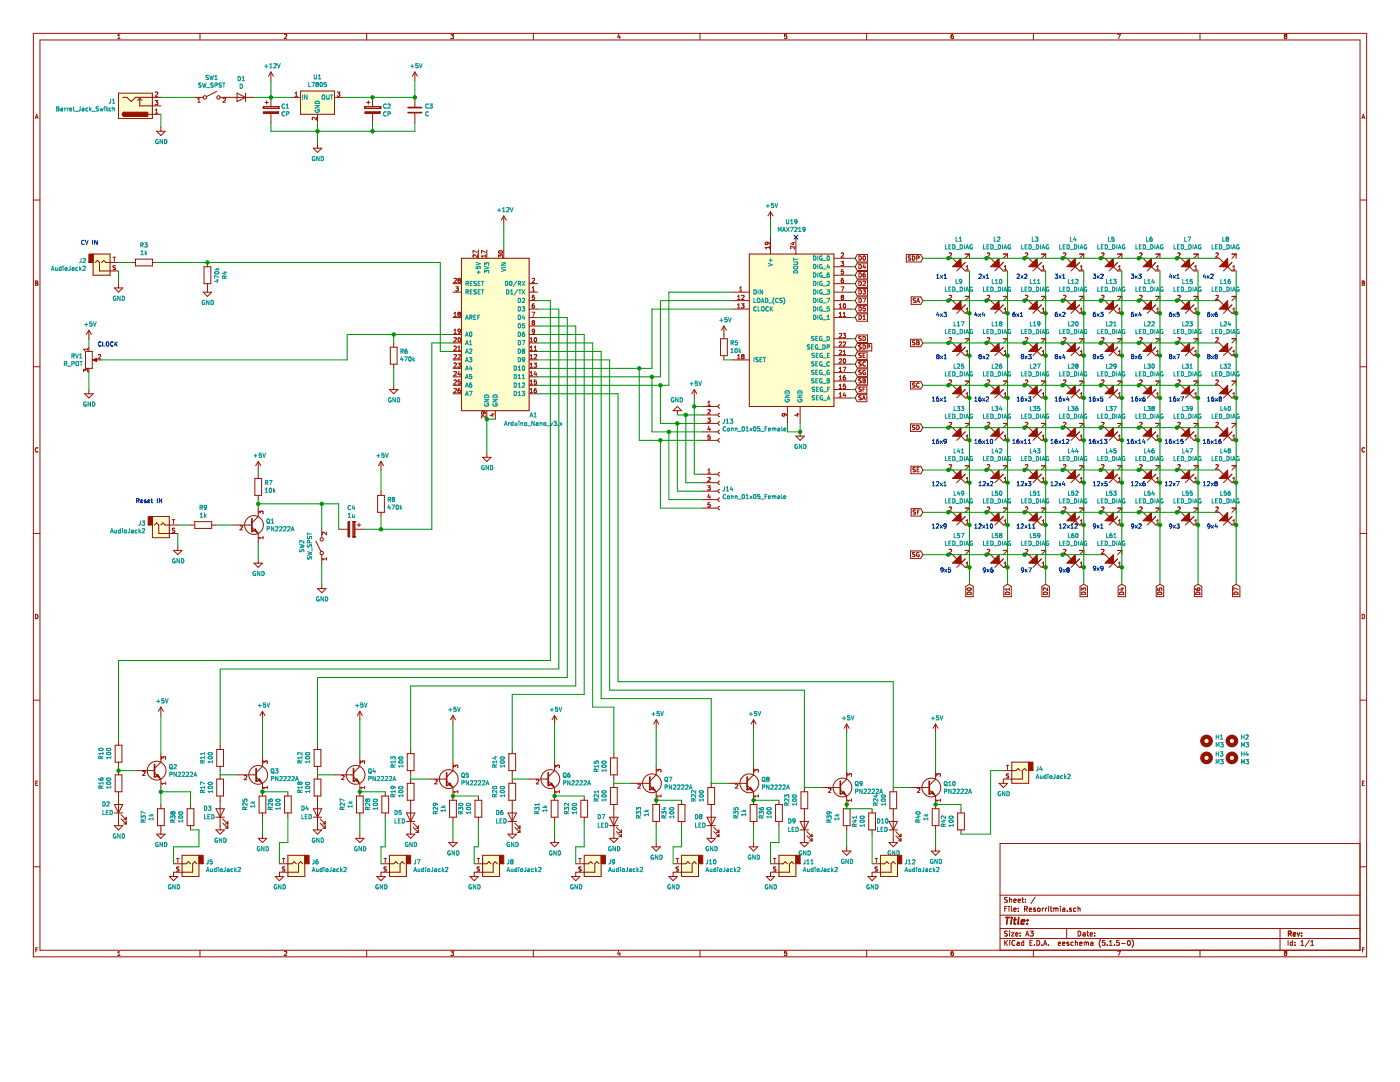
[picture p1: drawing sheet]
<svg xmlns="http://www.w3.org/2000/svg" width="279mm" height="216mm" viewBox="0 0 279 216" stroke-linecap="round" stroke-linejoin="round" font-family="sans-serif">
<path d="M0 0h279.4v215.9h-279.4z" fill-rule="evenodd" fill="#fff" stroke="#fff" stroke-width=".2"/>
<g fill="none" stroke="#981200" stroke-width=".2">
<path d="M6.7 6.7h266v184.2h-266zM8 8h263.4v181.6h-263.4zM23.5 7.7h.5M23.5 7.1l.2-.3v.9M23.7 18.6h6.7v5.1h-6.7zM24.5 19.4h.8l.9 .9 .8-.9h5.1M27.9 19.6l.4 .4M27.9 19.6v1.5h4.2M27.9 19.6l-.4 .4M31 18.5l.3-.1 .2 .2-.5 .6h.5M38.9 19.4h1.7M39.5 19.8l.2-.2v.8"/>
<path d="M39.9 6.7v1.3M43.3 18.2l-2.1 1.1M43.9 19.4h6.8M44.5 19.6h.3l.2 .2-.5 .6h.5M47.3 18.6l1.7 .8-1.7 .9zM49 18.6v1.7M54.1 14.4l-.5 .8M54.1 14.4v1.7M54.1 19.4v1.9M54.1 14.4l.5 .8M56.7 6.9l.4-.1 .1 .3-.5 .6h.5M58.3 19.4h1.7"/>
<path d="M58.9 19.2h.5M58.9 18.6l.2-.2v.8M60 18.2h6.7v4.6h-6.7zM66.7 19.4h1.7M67.3 18.4h.5l-.3 .3h.2M67.7 18.7l.1 .1M67.8 18.8l-.1 .4-.4-.1M73.2 6.7v1.3M74.3 19.4v1.9M82.8 14.4v1.7M82.8 19.4v1.9M82.8 14.4l-.5 .8"/>
<path d="M82.8 14.4l.5 .8M90 7.6l.4 .1M90 6.8h.5l-.3 .4h.3v.4M90.5 7.6l-.1 .1M106.4 6.7v1.3M123.5 6.8l-.2 .6h.5M123.7 7.1v.6M139.7 6.7v1.3M157 6.8h-.4l-.1 .4h.5v.4h-.5M173 6.7v1.3M190.2 6.8l-.4 .2v.5l.2 .2 .2-.1v-.4h-.2l-.2 .1M206.2 6.7v1.3"/>
<path d="M223 6.8h.6l-.4 .9M239.5 6.7v1.3M256.5 7.2l-.2 .2 .2 .3 .3-.2-.1-.3M256.5 7.2l-.2-.2 .2-.2 .3 .1-.1 .3M256.5 7.2h.2M6.7 39.9h1.3M7 23.7l.3-.9 .3 .9M7.1 23.4h.4M24.8 22.4a.42 .42 0 0 0-.4 .4 .42 .42 0 0 0 .4 .4M29.6 22.8h2.5M31 20.1h.5l-.3 .3 .2 .1 .1 .3-.2 .1-.3-.1M31 22.6h.5"/>
<path d="M31 22l.3-.3v.9M31.3 26.2h1.7l-.9 .8zM32.1 25.3v.9M39.5 20.4h.4M52.6 21.3h.1M52.6 21.6h.1M52.6 21.3v.3M52.6 21.6h3M52.6 21.3h3M52.9 20.4h.7M53.2 20.1v.7M54.1 22.6v1.9"/>
<path d="M55.6 21.6h.1M55.6 21.3h.1M55.6 21.3v.3M62.5 29.6h1.7l-.8 .8zM63.1 23.4v.5l-.6-.5-.2 .2 .1 .3M63.4 22.8v1.7M63.4 28.7v.9M72.8 21.3h.1M72.8 21.6h.1M72.8 21.6h3.1M72.8 21.3h3.1M72.8 21.3v.3"/>
<path d="M73.2 20.4h.6M73.5 20.1v.7M74.3 22.6v1.9M75.9 21.6h.1M75.9 21.3h.1M75.9 21.3v.3M82.8 22.6v1.9M271.4 39.9h1.3M271.8 23.7l.3-.9 .3 .9M271.9 23.4h.4M7.1 56.1l.4 .1-.1 .3 .2 .1-.2 .3h-.3zM7.1 56.5h.3"/>
<path d="M18.6 50.7h3.4v4.2h-3.4zM19 52.4l.4-.4 .5 .4v1.7h3.8M20.3 52.4l.4-.4 .4 .4h2.6M22.6 51.3h.4M22.8 51.3v.9M22.8 57.5h1.7l-.8 .8zM23 53.1h-.4a.34 .34 0 0 0 .4 .4v.3h-.4M23.7 56.6v.9M90.4 58.3h1.7M90.4 56.6h1.7M90.6 55.6l.3-.1 .2 .3-.5 .6h.5M91 57.2h.5l-.3 .4h.2l.1 .3-.2 .2-.3-.1"/>
<path d="M91.4 55.7l.2-.2 .3 .2M91.4 55.7h.1M91.4 55.7l.2 .2M91.6 55.9l-.2 .2 .2 .3 .3-.2-.2-.3M91.6 55.9h.1M91.9 55.7h.1M91.9 55.7l-.2 .2M92.1 51.5h13.5v30.5h-13.5zM95.3 50.8v.6l-.7-.6-.2 .2 .1 .3M95.3 50.4l-.9-.4v.6M95.5 49.8v1.7M96.9 50.8v.5"/>
<path d="M96.9 51.1h-.8l.2 .2M96.9 50.4l-.8-.4v.6M97.2 49.8v1.7M99.5 51.4v-.6l.3 .3 .1-.2h.3v.5M99.6 50.1a.41 .41 0 0 1 .4-.1 .41 .41 0 0 1 .3 .4 .5 .5 0 0 1-.8-.2zM100.5 49.8v1.7M105.6 58.3h1.7M105.6 56.6h1.7M105.6 60h1.7M106.2 58.1h.5M106.2 57.5l.3-.3v.9M106.2 55.6l.3-.1 .2 .3-.5 .6h.5"/>
<path d="M106.6 58.9h-.3l-.1 .4 .3-.1 .2 .4-.2 .2-.3-.1M271.8 56.1l.5 .1-.2 .3 .2 .1-.1 .3h-.4zM271.8 56.5h.3M6.7 73.2h1.3M16.9 78.6h1.7l-.9 .8zM17 73.8v.2l-.3-.3v.5M17.1 70.1h1.3v3.4h-1.3zM17.1 73.7l.4 .1-.1 .4M17.1 73.7l-.1 .1M17.5 69.4v.5M17.5 69.7h-.8l.2 .2M17.7 65.9v1.7"/>
<path d="M17.7 69.3v.8M17.7 73.5v.8M17.7 77.7v.9M17.7 65.9l-.5 .8M17.7 65.9l.5 .8M18.8 71.8h1.5M19.6 70.8l.3-.1 .2 .3-.5 .6h.5M77.7 77.7h1.7l-.8 .9zM77.9 69.3h1.3v3.4h-1.3zM78.6 68.4v.9M78.6 72.7v.8M78.6 76.9v.8"/>
<path d="M90.4 73.5h1.7M90.4 70.1h1.7M90.4 71.8h1.7M90.4 78.6h1.7M90.4 68.4h1.7M90.4 75.2h1.7M90.4 76.9h1.7M90.4 63.4h1.7M90.4 66.7h1.7M90.6 70.8l.3-.1 .2 .3-.5 .6h.5M90.6 67.5l.3-.1 .2 .2-.5 .6h.5M90.6 69.1h.3l.2 .2-.5 .6h.5"/>
<path d="M90.6 72.5l.3-.1 .2 .3-.5 .6h.5M90.6 74.2l.3-.1 .2 .3-.5 .6h.5M90.6 75.9l.3-.1 .2 .3-.5 .6h.5M90.6 77.6l.3-.1 .2 .2-.5 .7h.5M90.6 63.1h.5M90.6 62.5l.2-.2v.8M90.6 65.9l.2-.2v.8M90.6 66.5h.5M91.4 72.4h.5l-.3 .4h.2l.1 .3-.2 .2-.3-.1M91.4 70.8l.3-.1 .2 .3-.5 .6h.5M91.4 69.9h.5M91.4 69.3l.2-.2v.8"/>
<path d="M91.5 67.5l.1-.1a.41 .41 0 0 1 .3 .4 .41 .41 0 0 1-.4 .4l-.1-.3zM91.6 62.7l-.2 .1 .2 .3 .3-.1-.2-.3M91.6 62.7l-.2-.2 .2-.2 .3 .2-.2 .2M91.6 62.7h.1M91.6 74.1l-.2 .6h.5M91.8 77.5l-.3 .1-.1 .3v.4h.4v-.4l-.2-.1-.2 .2M91.8 74.4v.6M91.8 75.8h-.4v.4l.3-.1 .2 .4-.2 .2-.3-.1M91.9 66.1l-.4 .1-.1-.4 .3-.1 .2 .1-.1 .5-.3 .2M105.6 73.5h1.7M105.6 70.1h1.7M105.6 71.8h1.7"/>
<path d="M105.6 78.6h1.7M105.6 68.4h1.7M105.6 75.2h1.7M105.6 76.9h1.7M105.6 63.4h1.7M105.6 66.7h1.7M105.6 61.7h1.7M105.6 65.1h1.7M105.8 71.6h.5M105.8 68.2h.5M105.8 67.6l.2-.2v.8M105.8 69.3l.2-.2v.8"/>
<path d="M105.8 71l.2-.3v.9M105.8 72.7l.2-.3v.9M105.8 74.4l.2-.3v.9M105.8 76.1l.2-.3v.9M105.8 77.7l.2-.2v.9M105.8 69.9h.5M105.8 73.3h.5M105.8 75h.5M105.8 76.7h.5M105.8 78.4h.5M106.2 62.3h.5l-.3 .8M106.3 64.4l-.1 .3 .2 .1 .3-.1-.1-.3"/>
<path d="M106.3 64.1l.1 .3M106.3 64v.1M106.3 64h.3M106.3 64.4h.1M106.4 64.4h.1M106.4 64.4h-.1M106.5 64.4h.1M106.6 72.4h.5l-.3 .4h.2l.1 .3-.2 .2-.3-.1M106.6 70.8l.3-.1 .2 .3-.5 .6h.5M106.6 69.9h.5M106.6 69.3l.2-.2v.8M106.6 60.6h-.1a.53 .53 0 0 0-.1 .9l.2-.1 .1-.3-.2-.2-.3 .2"/>
<path d="M106.6 64v.1M106.6 64.4h.1M106.6 64.1l-.1 .3M106.7 66.1l-.4 .1v-.4l.2-.1 .2 .1-.1 .6-.3 .1M106.7 67.4h.1a.41 .41 0 0 1 .3 .4 .41 .41 0 0 1-.4 .4l-.1-.3zM106.8 74.1l-.2 .6h.5M107 77.5l-.3 .1-.1 .3v.4h.4v-.4l-.2-.1-.2 .2M107 74.4v.6M107 75.8h-.4v.4l.3-.1 .2 .4-.2 .2-.3-.1M138.6 77.7l-.5 .9M138.6 77.7v1.7M138.6 77.7l.5 .9"/>
<path d="M189.3 76.9h.8l2.5 2.5h.9M189.8 75.9h-.4M189.8 75.9h.1M189.9 75.9v.3l-.5 .5h.5M191.8 77.7v.9h-.9zM192.6 77.7l-1.7 1.7M192.6 76h.9M192.8 78.6l.3-.2v.8M192.8 79.2h.5M193.5 76v.9M193.5 76l-.9 .9M271.4 73.2h1.3"/>
<path d="M7.6 89.4a.38 .38 0 0 0-.6 .4 .38 .38 0 0 0 .6 .3M75.4 98.9h1.3v3.3h-1.3zM76 92.1v1.7M76 98v.9M76 92.1l-.5 .8M76 92.1l.5 .8M96.3 91.2h1.7l-.8 .9zM96.5 82.1l.1 .4-.4 .1-.1-.3 .2-.2 .4 .1 .2 .3M96.9 82.9v.6l-.6-.6-.2 .2 .1 .3M97.2 82v1.6M97.2 90.4v.8M98.1 82.6h.5"/>
<path d="M98.3 82.5v.5l-.5-.2M98.9 82v1.6M135.2 82v.8M135.2 81.1l.8 .9h-1.7zM140.2 99.7h3.1M140.2 98h3.1M140.2 96.3h3.1M140.2 94.6h3.1M140.2 87.9h3.1M140.2 86.2h3.1M140.2 84.5h3.1M140.2 82.8h3.1"/>
<path d="M140.2 81.1h3.1M141.2 83.4h.6l-.3 .3 .2 .1 .1 .3-.2 .2-.4-.1M141.2 96.9h.6l-.3 .4h.2l.1 .3-.2 .2-.4-.1M141.3 94.4h.5M141.3 80.3l.2-.3v.9M141.3 93.8l.2-.2v.8M141.3 95.3h.3l.2 .2-.6 .6h.6M141.3 81.8l.3-.1 .2 .3-.6 .6h.6M141.3 80.9h.5M141.5 98.6l-.2 .6h.5M141.5 85.1l-.2 .6h.5M141.7 85.4v.6"/>
<path d="M141.7 98.9v.6M141.7 86.8h-.4v.4l.3-.1 .2 .4-.2 .1h-.3M143.6 99.4a.34 .34 0 0 0-.3 .3 .34 .34 0 0 0 .3 .3M143.6 97.7a.34 .34 0 0 0-.3 .3 .34 .34 0 0 0 .3 .3M143.6 96a.34 .34 0 0 0-.3 .3 .34 .34 0 0 0 .3 .4M143.6 94.3a.34 .34 0 0 0-.3 .3 .34 .34 0 0 0 .3 .4M143.6 87.5a.34 .34 0 0 0-.3 .4 .34 .34 0 0 0 .3 .3M143.6 85.8a.34 .34 0 0 0-.3 .4 .34 .34 0 0 0 .3 .3M143.6 84.1a.34 .34 0 0 0-.3 .4 .34 .34 0 0 0 .3 .3M143.6 82.5a.34 .34 0 0 0-.3 .3 .34 .34 0 0 0 .3 .3M143.6 80.8a.34 .34 0 0 0-.3 .3 .34 .34 0 0 0 .3 .3M189.3 93.8h.8l2.5 2.5h.9"/>
<path d="M189.3 85.3h.8l2.5 2.6h.9M189.4 84.4l.3-.1 .2 .2-.5 .6h.5M189.4 92.8l.3-.1 .2 .3-.5 .6h.5M191.8 86.2v.8h-.9zM191.8 94.6v.9h-.9zM192.6 84.5h.9M192.6 94.6l-1.7 1.7M192.6 92.9h.9M192.6 86.2l-1.7 1.7M192.8 96.1h.5M192.8 87.6h.5M192.8 87l.3-.2v.8"/>
<path d="M192.8 95.5l.3-.2v.8M193.5 84.5v.8M193.5 92.9v.9M193.5 92.9l-.9 .9M193.5 84.5l-.9 .8M196.9 93.8h.8l2.5 2.5h.9M196.9 85.3h.8l2.5 2.6h.9M197 84.4l.3-.1 .2 .2-.5 .6h.5M197 92.8l.3-.1 .2 .3-.5 .6h.5M199.4 86.2v.8h-.9zM199.4 94.6v.9h-.9zM200.2 84.5h.9"/>
<path d="M200.2 94.6l-1.7 1.7M200.2 86.2l-1.7 1.7M200.2 92.9h.9M200.4 96.1h.5M200.4 87.6h.5M200.4 87l.3-.2v.8M200.4 95.5l.3-.2v.8M201.1 84.5v.8M201.1 92.9v.9M201.1 92.9l-.9 .9M201.1 84.5l-.9 .8M204.5 93.8h.8l2.5 2.5h.9"/>
<path d="M204.5 85.3h.8l2.5 2.6h.9M204.6 84.4l.3-.1 .2 .2-.5 .6h.5M204.6 92.8l.3-.1 .2 .3-.5 .6h.5M207 86.2v.8h-.9zM207 94.6v.9h-.9zM207.8 84.5h.9M207.8 94.6l-1.7 1.7M207.8 92.9h.9M207.8 86.2l-1.7 1.7M208 96.1h.5M208 87.6h.5M208 87l.3-.2v.8"/>
<path d="M208 95.5l.3-.2v.8M208.7 84.5v.8M208.7 92.9v.9M208.7 92.9l-.9 .9M208.7 84.5l-.9 .8M212.1 93.8h.8l2.5 2.5h.9M212.1 85.3h.8l2.5 2.6h.9M212.2 84.4l.4-.1 .1 .2-.5 .6h.5M212.2 92.8l.4-.1 .1 .3-.5 .6h.5M214.6 86.2v.8h-.8zM214.6 94.6v.9h-.8zM215.4 84.5h.9"/>
<path d="M215.4 94.6l-1.6 1.7M215.4 92.9h.9M215.4 86.2l-1.6 1.7M215.6 96.1h.5M215.6 87.6h.5M215.6 87l.3-.2v.8M215.6 95.5l.3-.2v.8M216.3 84.5v.8M216.3 92.9v.9M216.3 92.9l-.9 .9M216.3 84.5l-.9 .8M219.7 93.8h.8l2.5 2.5h.9"/>
<path d="M219.7 85.3h.8l2.5 2.6h.9M219.8 84.4l.4-.1 .1 .2-.5 .6h.5M219.8 92.8l.4-.1 .1 .3-.5 .6h.5M222.2 86.2v.8h-.8zM222.2 94.6v.9h-.8zM223 84.5h.9M223 94.6l-1.6 1.7M223 92.9h.9M223 86.2l-1.6 1.7M223.2 96.1h.5M223.2 87.6h.5M223.2 87l.3-.2v.8"/>
<path d="M223.2 95.5l.3-.2v.8M223.9 84.5v.8M223.9 92.9v.9M223.9 92.9l-.9 .9M223.9 84.5l-.9 .8M227.3 93.8h.8l2.6 2.5h.8M227.3 85.3h.8l2.6 2.6h.8M227.4 84.4l.4-.1 .1 .2-.5 .6h.5M227.4 92.8l.4-.1 .1 .3-.5 .6h.5M229.8 86.2v.8h-.8zM229.8 94.6v.9h-.8zM230.7 84.5h.8"/>
<path d="M230.7 94.6l-1.7 1.7M230.7 92.9h.8M230.7 86.2l-1.7 1.7M230.8 96.1h.5M230.8 87.6h.5M230.8 87l.3-.2v.8M230.8 95.5l.3-.2v.8M231.5 84.5v.8M231.5 92.9v.9M231.5 92.9l-.8 .9M231.5 84.5l-.8 .8M234.9 93.8h.8l2.6 2.5h.8"/>
<path d="M234.9 85.3h.8l2.6 2.6h.8M235 84.4l.4-.1 .1 .2-.5 .6h.5M235 92.8l.4-.1 .1 .3-.5 .6h.5M237.4 86.2v.8h-.8zM237.4 94.6v.9h-.8zM238.3 84.5h.8M238.3 94.6l-1.7 1.7M238.3 92.9h.8M238.3 86.2l-1.7 1.7M238.4 96.1h.5M238.4 87.6h.5M238.4 87l.3-.2v.8"/>
<path d="M238.4 95.5l.3-.2v.8M239.1 84.5v.8M239.1 92.9v.9M239.1 92.9l-.8 .9M239.1 84.5l-.8 .8M242.5 93.8h.8l2.6 2.5h.8M242.5 85.3h.8l2.6 2.6h.8M242.6 84.4l.4-.1 .1 .2-.5 .6h.5M242.6 92.8l.4-.1 .1 .3-.5 .6h.5M245 86.2v.8h-.8zM245 94.6v.9h-.8zM245.9 84.5h.8"/>
<path d="M245.9 94.6l-1.7 1.7M245.9 92.9h.8M245.9 86.2l-1.7 1.7M246 96.1h.5M246 87.6h.5M246 87l.3-.2v.8M246 95.5l.3-.2v.8M246.7 84.5v.8M246.7 92.9v.9M246.7 92.9l-.8 .9M246.7 84.5l-.8 .8M272.3 89.4a.38 .38 0 0 0-.5 .4 .38 .38 0 0 0 .5 .3"/>
<path d="M6.7 106.4h1.3M49.8 104.8h.5M50.3 105.2l1.2 1.3M51.5 103.1l-1.2 1.2M63 108l1 2M63.4 117.4h1.7l-.9 .9zM64.2 105.6v1.7M64.2 110.7v1.7M64.2 116.6v.8M65.2 106.2v.5l-.6-.5-.3 .2 .1 .3M65.2 111.3v.5M65.2 111.5h-.9l.3 .3"/>
<path d="M76 102.2v.9M140.2 101.4h3.1M141.7 100.3h-.4v.4l.3-.1 .2 .4-.2 .2-.3-.1M143.6 101a.34 .34 0 0 0-.3 .4 .34 .34 0 0 0 .3 .3M189.3 110.7h.8l2.5 2.5h.9M189.3 102.2h.8l2.5 2.6h.9M189.4 109.7l.3-.1 .2 .3-.5 .6h.5M189.8 101.2h-.4M189.8 101.2h.1M189.9 101.2v.3l-.5 .5h.5M190.9 112.4l.9-.9v.9zM191.8 103.1v.8h-.9z"/>
<path d="M192.6 101.4h.9M192.6 111.5l-1.7 1.7M192.6 109.8h.9M192.6 103.1l-1.7 1.7M192.8 113h.5M192.8 103.9l.3-.2v.8M192.8 112.4l.3-.3v.9M192.8 104.5h.5M193.5 109.8l-.9 .9M193.5 101.4v.8M193.5 109.8v.9M193.5 101.4l-.9 .8"/>
<path d="M196.9 110.7h.8l2.5 2.5h.9M196.9 102.2h.8l2.5 2.6h.9M197 101.2h.3l.2 .2-.5 .6h.5M197 109.7l.3-.1 .2 .3-.5 .6h.5M198.5 112.4l.9-.9v.9zM199.4 103.1v.8h-.9zM200.2 101.4h.9M200.2 103.1l-1.7 1.7M200.2 109.8h.9M200.2 111.5l-1.7 1.7M200.4 113h.5M200.4 103.9l.3-.2v.8"/>
<path d="M200.4 112.4l.3-.3v.9M200.4 104.5h.5M201.1 109.8l-.9 .9M201.1 101.4v.8M201.1 109.8v.9M201.1 101.4l-.9 .8M204.5 110.7h.8l2.5 2.5h.9M204.5 102.2h.8l2.5 2.6h.9M204.6 101.2h.3l.2 .2-.5 .6h.5M204.6 109.7l.3-.1 .2 .3-.5 .6h.5M206.1 112.4l.9-.9v.9zM207 103.1v.8h-.9z"/>
<path d="M207.8 101.4h.9M207.8 109.8h.9M207.8 103.1l-1.7 1.7M207.8 111.5l-1.7 1.7M208 113h.5M208 103.9l.3-.2v.8M208 112.4l.3-.3v.9M208 104.5h.5M208.7 109.8l-.9 .9M208.7 101.4v.8M208.7 109.8v.9M208.7 101.4l-.9 .8"/>
<path d="M212.1 110.7h.8l2.5 2.5h.9M212.1 102.2h.8l2.5 2.6h.9M212.2 101.2h.4l.1 .2-.5 .6h.5M212.2 109.7l.4-.1 .1 .3-.5 .6h.5M213.8 112.4l.8-.9v.9zM213.8 103.9l.8-.8v.8zM214.6 103.9l.8-.8-1.6 1.7M215.4 101.4h.9M215.4 109.8h.9M215.4 111.5l-1.6 1.7M215.6 113h.5M215.6 103.9l.3-.2v.8"/>
<path d="M215.6 112.4l.3-.3v.9M215.6 104.5h.5M216.3 109.8l-.9 .9M216.3 101.4v.8M216.3 109.8v.9M216.3 101.4l-.9 .8M219.7 110.7h.8l2.5 2.5h.9M219.7 102.2h.8l2.5 2.6h.9M219.8 101.2h.4l.1 .2-.5 .6h.5M219.8 109.7l.4-.1 .1 .3-.5 .6h.5M221.4 112.4l.8-.9v.9zM222.2 103.1v.8h-.8z"/>
<path d="M223 101.4h.9M223 109.8h.9M223 103.1l-1.6 1.7M223 111.5l-1.6 1.7M223.2 113h.5M223.2 103.9l.3-.2v.8M223.2 112.4l.3-.3v.9M223.2 104.5h.5M223.9 109.8l-.9 .9M223.9 101.4v.8M223.9 109.8v.9M223.9 101.4l-.9 .8"/>
<path d="M227.3 102.2h.8l1.7 1.7M227.8 101.2h-.4M227.8 101.2h.1M227.9 101.2v.3l-.5 .5h.5M229 103.9l.8-.8v.8zM229.8 103.9l.9 .9h.8M230.7 101.4h.8M230.7 103.1l-1.7 1.7M230.8 104.5h.5M230.8 103.9l.3-.2v.8M231.5 101.4l-.8 .8M231.5 101.4v.8"/>
<path d="M234.9 102.2h.8l2.6 2.6h.8M235 101.2h.4l.1 .2-.5 .6h.5M237.4 103.1v.8h-.8zM238.3 101.4h.8M238.3 103.1l-1.7 1.7M238.4 104.5h.5M238.4 103.9l.3-.2v.8M239.1 101.4l-.8 .8M239.1 101.4v.8M242.5 102.2h.8l2.6 2.6h.8M243.1 101.2h-.5M243.1 101.2h.1"/>
<path d="M243.1 101.2v.3l-.5 .5h.5M245 103.1v.8h-.8zM245.9 101.4h.8M245.9 103.1l-1.7 1.7M246 104.5h.5M246 103.9l.3-.2v.8M246.7 101.4l-.8 .8M246.7 101.4v.8M271.4 106.4h1.3M6.7 139.7h1.3M7.1 122.6a.44 .44 0 0 1 .5 .4 .44 .44 0 0 1-.5 .5zM271.4 139.7h1.3"/>
<path d="M271.8 122.6a.44 .44 0 0 1 .5 .4 .44 .44 0 0 1-.5 .5zM7.1 156.3h.3M7.5 155.9h-.4v.8h.4M271.9 156.3h.3M272.3 155.9h-.4v.8h.4M6.7 173h1.3M199.6 178.6h71.8M201 179.1h-.4l-.1 .4a.42 .42 0 0 1 .5 .5h-.5M201.5 179.1v1M201.5 179.5h.3l.1 .6M202.3 179.7l.5-.1v-.1l-.3-.1-.2 .1 .1 .5h.4M203.2 179.7l.4-.1v-.1l-.3-.1-.1 .1v.5h.4"/>
<path d="M203.9 179.4h.4M204.1 179.1v.8l.2 .2M204.6 180v.1M204.6 179.5h.1M206.6 179l-.9 1.3M271.4 168.3h-71.8v21.3M271.4 173h1.3M7.1 189.5h.3M7.6 189.1h-.5v.9M23.5 190l.2-.2v.9M23.5 190.7h.5M39.9 189.6v1.3"/>
<path d="M57.2 189.8l-.5 .1M57.2 189.8v.1M57.2 189.9v.2l-.5 .6h.5M73.2 189.6v1.3M90 189.8h.5l-.3 .3 .3 .1v.4M90 190.6h.4M90.5 190.6h-.1M106.4 189.6v1.3M123.5 189.7l-.2 .7h.5M123.7 190.1v.6M139.7 189.6v1.3M157 189.8h-.4l-.1 .4 .5-.1v.5h-.5"/>
<path d="M173 189.6v1.3M189.9 189.9l-.1 .6 .2 .2 .2-.1v-.5h-.2l-.2 .2M190 189.8l-.1 .1M190.2 189.8h-.2M199.6 187.3h71.8M199.6 185.3h71.8M199.6 182.6h71.8M200.5 187.6v1M200.5 181.3h.3M200.7 188.1l.4 .5M201 180.9h-.5v1M201 185.8h-.4l-.1 .4a.42 .42 0 0 1 .5 .5h-.5"/>
<path d="M201.1 187.6l-.6 .6M201.4 180.9v.1M201.4 181.2v.7M201.5 185.8v.1M201.5 186.1v.7M201.5 187.6v.1M201.5 188v.6M201.8 186.1h.6l-.6 .7h.6M201.8 180.9v.8l.2 .2M202.3 181.5l.5-.1v-.2h-.3l-.2 .1 .1 .5h.4M202.6 187.7a.44 .44 0 0 0-.7 .5 .44 .44 0 0 0 .7 .4M202.7 186.5l.5-.1-.1-.2-.3-.1-.1 .2 .1 .4h.3"/>
<path d="M203 188h.4v.6M203.2 181.8v.1M203.2 181.2v.1M203.4 188.2l-.5 .2 .2 .2h.3M203.6 186.2v.1M203.6 186.7v.1M204.3 188h-.3l-.2 .2 .1 .4h.4M204.3 187.6v1M204.5 181.4l.4-.1 .1-.3-.5-.1v1M204.7 186.8l.3-1 .4 1M204.7 181.4l.3 .5M204.8 186.5h.5"/>
<path d="M205.4 181.5l.5-.1-.1-.2h-.3l-.1 .1 .1 .5h.3M205.5 188.1h.4M205.6 185.8h.6l-.3 .4 .3 .1v.4h-.6M206 187.6h-.5v1h.5M206.2 189.6v1.3M206.5 188.6h.1M206.6 181.2h-.2l-.1 .1v.2l.3 .1v.2h-.3M206.9 187.6a.5 .5 0 0 1 .6 .5 .5 .5 0 0 1-.6 .5zM207.1 181.3h.4v.5h-.4zM207.9 188.6h.1M208 181.2v.7M208.3 188.6l.3-1 .3 1"/>
<path d="M208.3 181.2l-.3 .2M208.3 188.4h.5M208.6 181.2v.7M208.9 181.2l-.3 .2M209.3 188.6h.1M209.3 180.9v.1M209.3 181.2v.7M209.6 181.2h.4M209.7 180.9v.8l.3 .2M210.3 181.3l.3-.1 .1 .1M210.3 181.2v.7M210.7 181.3l.2-.1h.2l.1 .7"/>
<path d="M210.7 181.3v.6M211.2 188.3l.5-.1-.1-.2h-.3l-.1 .1 .1 .5h.3M211.6 180.9v.1M211.6 181.2v.7M212 188.3l.5-.1v-.2h-.3l-.2 .1 .1 .5h.4M212.1 181.2h.4v.7M212.5 181.4l-.5 .2 .2 .3 .3-.1M212.9 185.3v2M213 181.8v.1M213.3 188h-.3l-.1 .1 .1 .2 .3 .1v.2h-.4M213.8 181.2h-.2l-.2 .1 .1 .2 .3 .1v.2h-.4M214.2 188h-.3l-.2 .2 .1 .4h.4"/>
<path d="M214.6 188.1l.4-.1v.6M214.6 187.6v1M214.7 181.2h-.3l-.2 .2 .1 .4h.4M215.1 180.9v1M215.1 181.3l.4-.1 .1 .7M215.2 185.8a.5 .5 0 0 1 .5 .5 .5 .5 0 0 1-.5 .5zM215.5 188.3l.4-.1v-.2h-.3l-.1 .1v.5h.4M216.2 186.2h.3l.1 .6M216.4 188.1l.3-.1 .1 .1M216.4 188v.6M216.6 186.4l-.5 .1 .1 .3 .4-.1M216.8 188.1l.1-.1h.3v.6"/>
<path d="M216.8 188.1v.5M216.9 186.1h.4M217 185.8v.8l.3 .2M217.6 186.5l.4-.1v-.2l-.3-.1-.1 .2v.4h.4M217.7 188h.4v.6M218.1 188.2l-.4 .2 .1 .2h.3M218.5 186.7v.1M218.5 186.2v.1M219.7 187.5a1.14 1.14 0 0 0 0 1.5M220.5 187.6h-.5v.5h.5v.5h-.5M221 188.6h.1M221.4 188.6h.6"/>
<path d="M221.4 187.9l.3-.3v1M222.4 188.6h.1M223 189.8h.6l-.4 .9M223.4 187.6h-.5l-.1 .5h.5l.1 .5h-.6M223.8 188.3h.8M225.1 187.7l.1-.1a.48 .48 0 0 1 .4 .6 .48 .48 0 0 1-.4 .4l-.2-.3zM225.9 187.5a1.14 1.14 0 0 1 0 1.5M239.5 189.6v1.3M255.5 185.3v4.3M256.5 190.1l-.2-.1 .2-.2 .3 .1-.1 .2M256.5 190.1l-.2 .2 .2 .4 .3-.2-.1-.4M256.5 190.1h.2"/>
<path d="M257.1 187.6v1M257.5 188.1v.5h.5M257.6 188h.4M257.6 188l-.1 .1M258 187.6v1M258.4 188.6h.1M258.4 188v.1M259.6 188.6h.6M259.6 187.9l.3-.3v1M261.3 187.6l-.8 1.3M261.6 188.6h.6M261.6 187.9l.3-.3v1"/>
<path d="M271.9 189.5h.3M272.3 189.1h-.4v.9"/>
<circle cx="40.9" cy="19.4" r=".34"/>
<circle cx="43.6" cy="19.4" r=".34"/>
<circle cx="50.7" cy="104.8" r="1.88"/>
<circle cx="64.2" cy="110.3" r=".34"/>
<circle cx="64.2" cy="107.6" r=".34"/>
</g>
<path d="M257.1 186.3h.5l.1-.4-.6-.1v1M257.4 186.3l.3 .5M258.1 186.5l.5-.1-.1-.2-.3-.1-.1 .2v.4h.4M258.9 186.1l.2 .7 .3-.7M259.7 186.7v.1M259.7 186.2v.1" fill="none" stroke="#981200" stroke-width=".25"/>
<g fill="none" stroke="#981200" stroke-width=".34">
<path d="M81.4 22.5h2.7M81.4 21.5h2.7M50.3 103.5v2.5M200.7 183.1h.8M201.1 183.1l-.2 1.3M201.9 183.5l-.2 .9M201.9 183.1v.1M202.3 183.5h.5M202.6 183.1l-.2 1.1 .3 .2M203.3 183.1l-.1 1.1 .1 .2M203.8 184l.7-.2v-.2l-.4-.1-.2 .2v.6h.5M205 184.3v.1"/>
<path d="M205.1 183.6v.1"/>
</g>
<g fill="#981200" stroke="#981200" stroke-width=".2">
<path d="M18.5 71.8l.8-.3v.7z"/>
<path d="M190.1 112.4l1.7-1.7v1.7z"/>
<path d="M197.7 112.4l1.7-1.7v1.7z"/>
<path d="M205.3 112.4l1.7-1.7v1.7z"/>
<path d="M212.9 112.4l1.7-1.7v1.7z"/>
<path d="M220.5 112.4l1.7-1.7v1.7z"/>
<path d="M190.1 103.9l1.7-1.7v1.7z"/>
<path d="M197.7 103.9l1.7-1.7v1.7z"/>
<path d="M205.3 103.9l1.7-1.7v1.7z"/>
<path d="M212.9 103.9l1.7-1.7v1.7z"/>
<path d="M220.5 103.9l1.7-1.7v1.7z"/>
<path d="M228.1 103.9l1.7-1.7v1.7z"/>
<path d="M235.7 103.9l1.7-1.7v1.7z"/>
<path d="M243.3 103.9l1.7-1.7v1.7z"/>
<path d="M190.1 95.5l1.7-1.7v1.7z"/>
<path d="M197.7 95.5l1.7-1.7v1.7z"/>
<path d="M205.3 95.5l1.7-1.7v1.7z"/>
<path d="M212.9 95.5l1.7-1.7v1.7z"/>
<path d="M220.5 95.5l1.7-1.7v1.7z"/>
<path d="M228.1 95.5l1.7-1.7v1.7z"/>
<path d="M235.7 95.5l1.7-1.7v1.7z"/>
<path d="M243.3 95.5l1.7-1.7v1.7z"/>
<path d="M191.8 85.3v1.7h-1.7z"/>
<path d="M199.4 85.3v1.7h-1.7z"/>
<path d="M207 85.3v1.7h-1.7z"/>
<path d="M214.6 85.3v1.7h-1.7z"/>
<path d="M222.2 85.3v1.7h-1.7z"/>
<path d="M228.1 87l1.7-1.7v1.7z"/>
<path d="M235.7 87l1.7-1.7v1.7z"/>
<path d="M243.3 87l1.7-1.7v1.7z"/>
<path d="M190.1 78.6l1.7-1.7v1.7z"/>
<path d="M52.6 22.3h3v.3h-3z" fill-rule="evenodd"/>
<path d="M72.8 22.3h3.1v.3h-3.1z" fill-rule="evenodd"/>
<path d="M24.5 22.6l.3-.2v.8a.42 .42 0 0 1-.3-.6z" fill-rule="evenodd"/>
<path d="M24.8 22.4h4.7v.8h-4.7z" fill-rule="evenodd"/>
<path d="M17.7 50.7h.9v1.7h-.9z" fill-rule="evenodd"/>
</g>
<g fill="none" stroke="#009596" stroke-width=".2">
<path d="M22.1 19.8v.6l-.3 .2M22.4 20l.3-.2v.8M40 17l.1 .1M40.1 17.1l-.1 .3h-.4M40.1 16.6h-.3l-.2 .1 .1 .2 .3 .1M40.4 16.6l.2 .8 .2-.6 .1 .6 .2-.8M41.2 17.5h.7M41.6 15.1h-.5a.36 .36 0 0 0 .5 .4l-.1 .3h-.4M41.9 15l.2 .9 .1-.6 .2 .6 .2-.9M42.5 16.6h-.4a.36 .36 0 0 0 .4 .5v.3h-.4M42.9 15.9h.5M42.9 15.3l.2-.3v.9"/>
<path d="M42.9 17h.4v-.4h-.4v.8M44.2 16.6h-.5a.35 .35 0 0 0 .5 .5l-.1 .3h-.4M44.4 16.6h.5M44.7 16.6v.8M47.5 15.3a.43 .43 0 0 1 .5 .4 .43 .43 0 0 1-.5 .4zM47.9 16.8a.43 .43 0 0 1 .5 .4 .43 .43 0 0 1-.5 .4zM48.3 16.1h.5M48.3 15.5l.3-.2v.8M52.8 13.2h.7M53.1 12.9v.6M53.8 13.5h.5M53.8 12.9l.3-.2v.8"/>
<path d="M54.6 12.8l.4-.1 .1 .2-.5 .6h.5M55.4 12.7l.2 .8 .3-.8M60.4 19v.8M61.3 19v.8l-.5-.8v.8M61.6 16.4v.9h.4M62.2 16.4h.6l-.4 .9M62.7 14.9v.7l.2 .1 .3-.1v-.7M63.1 16.5l.1 .3M63.1 16.5h.4l-.1 .3M63.1 16.5h.1M63.1 16.8v.1M63.2 16.8h.2"/>
<path d="M63.2 16.8h-.1M63.4 16.8l.1 .2-.1 .3h-.3v-.4M63.6 15.7h.4M63.6 15.1l.2-.2v.8M63.9 16.5l.2-.1a.41 .41 0 0 1 .3 .5 .41 .41 0 0 1-.4 .4l-.1-.3zM64 16.5h-.1M64.3 19.1l.2-.1 .3 .1v.4l-.2 .3-.3-.1zM65.1 16.4h-.4v.4h.4v.4h-.4M65.2 19v.7l.1 .1 .4-.1v-.7M66 19h.4M66.2 19v.8M82 13.2h.6"/>
<path d="M82.3 12.9v.6M83.4 12.7h-.4v.4h.4v.4h-.4M83.7 12.7l.3 .8 .3-.8M11.3 21.7h.3M11.7 21.3h-.4v.8h.4l.1-.3-.2-.1M11.7 21.3v.1M11.7 21.4v.1l-.1 .2M12.1 21.6h.4v.5M12.5 21.8l-.4 .1 .1 .2h.3M12.9 21.6v.5M13.1 21.6l-.2 .1M13.4 21.6v.5"/>
<path d="M13.7 21.6l-.3 .1M13.9 21.8h.4v-.2l-.4 .1 .1 .4h.3M14.7 21.3v.7l.1 .1M14.9 22.2h.7M16 21.3v.7l-.3 .1M16.4 21.6h.3l.1 .5M16.8 21.8l-.4 .1v.2h.4M17.5 21.6h-.2l-.2 .1 .1 .4h.3M17.9 21.3v.8M18 21.8l.2 .3M18.2 21.6l-.3 .3M18.4 22.2h.6"/>
<path d="M19.7 21.3l-.5 .1a.34 .34 0 0 0 .4 .4v.3h-.4M20 21.6l.1 .5 .2-.4 .1 .4 .2-.5M20.9 21.3v.1M20.9 21.6v.5M21.2 21.6h.3M21.3 21.3v.7l.2 .1M22.2 21.6h-.3l-.1 .1v.4h.4M22.4 20.6h.5M22.5 21.7l.3-.1 .1 .5M22.5 21.3v.8M31.5 27.9a.38 .38 0 0 0-.4 .4 .38 .38 0 0 0 .5 .3v-.3h-.2M32.4 27.8v.9l-.5-.9v.9"/>
<path d="M32.8 27.8a.43 .43 0 0 1 .5 .5 .43 .43 0 0 1-.5 .4zM56.8 22.3a.38 .38 0 0 0-.5 .4 .38 .38 0 0 0 .5 .3M56.8 22.3v.1M56.8 20.8a.37 .37 0 0 0-.5 .4 .37 .37 0 0 0 .5 .3M57.1 21.6h.5M57.1 21l.3-.2v.8M57.1 22.7h.5v-.3l-.5-.1v.8M62.8 31.3a.38 .38 0 0 0-.5 .4 .38 .38 0 0 0 .5 .3v-.3h-.1M62.9 21.1h.8l-.8 .4h.8M62.9 21.9a.38 .38 0 0 0 .4 .5 .38 .38 0 0 0 .4-.5h-.3v.2M63 20.2a.45 .45 0 0 1 .5 0 .45 .45 0 0 1 .2 .4h-.8zM63.7 31.2v.9l-.5-.9v.9"/>
<path d="M64.1 31.2a.43 .43 0 0 1 .5 .4 .43 .43 0 0 1-.5 .5zM77.1 20.8a.37 .37 0 0 0-.6 .4 .37 .37 0 0 0 .6 .3M77.1 22.4a.37 .37 0 0 0-.6 .3 .37 .37 0 0 0 .6 .3M77.4 20.8h.3l.2 .2-.5 .6h.5M77.4 22.7h.5v-.3l-.5-.1v.8M85.5 20.8a.37 .37 0 0 0-.6 .4 .37 .37 0 0 0 .6 .3M85.5 22.4a.37 .37 0 0 0-.6 .3 .37 .37 0 0 0 .6 .3M85.8 20.8h.5l-.3 .3 .2 .1 .1 .2-.2 .2-.3-.1M10.2 54l.3-.9 .3 .9M10.3 53.7h.4M11.1 53.4v.5h.3M11.4 53.4v.6"/>
<path d="M12.2 53.1v.8h-.3l-.1-.4 .4-.1M12.6 53.1v.1M12.6 53.4v.6M13 53.5h.4l-.1 .4h-.3zM14 53.1v.6l-.3 .3M14.4 53.4l.4 .1v.4l-.3 .1-.1-.3 .4-.1M15.5 53.4l-.4 .1 .1 .4h.3M15.9 53.1v.9M16 53.6l.2 .4M16.2 51.6v.6l-.3 .2M16.2 53.4l-.3 .3M16.5 53.2l.4-.1 .1 .2-.5 .7h.5"/>
<path d="M16.9 51.6l-.4 .1M16.9 51.6l.1 .1M17 51.7v.2l-.5 .5h.5M23.1 59.1a.38 .38 0 0 0-.5 .4 .38 .38 0 0 0 .5 .4v-.3h-.1M24 59.1v.8l-.5-.8v.8M24.4 59.1a.43 .43 0 0 1 .5 .4 .43 .43 0 0 1-.5 .4zM93 58.3l.5-.1v-.3l-.5-.1v.9M93 56.6l.5-.1v-.3l-.5-.1v.9M93.2 56.6l.3 .4M93.2 58.3l.3 .4M93.8 56.5h.3M93.8 58.2h.3"/>
<path d="M94.3 57.8h-.5v.9h.5M94.3 56.1h-.5v.9h.5M95 58.3h.1M95 53.2v.4h.4v-.4h.4v.4M95 52.3l.8 .3-.8 .3M95 58.3v.3h-.4M95.1 57.9l-.4-.1-.1 .2 .1 .2 .3 .1M95.1 56.2h-.5a.34 .34 0 0 0 .4 .5v.2h-.4M95.2 54.3h.6M95.4 56.5h.3M95.4 58.2h.3M95.5 54v.6"/>
<path d="M95.8 57.8h-.4v.9h.4M95.8 56.1h-.4v.9h.4M96.1 57.8h.5M96.1 56.1h.5M96.3 56.1v.9M96.3 57.8v.9M96.7 52.9v-.5l.3 .3 .1-.3h.3v.5M96.7 54.5v-.5l.3 .2 .1-.2h.4l-.1 .5M96.7 53.1l.8 .3-.8 .3M100.1 52.4h.8l-.8 .5h.8M100.1 53.6l.8 .3-.8 .3M100.1 53.3h.8"/>
<path d="M100.9 56.1a.43 .43 0 0 1 .5 .5 .43 .43 0 0 1-.5 .4zM101.1 57.8a.43 .43 0 0 1 .5 .4 .43 .43 0 0 1-.5 .5zM101.8 56.2l.1-.1a.41 .41 0 0 1 .3 .5 .41 .41 0 0 1-.4 .3l-.1-.2zM101.9 58.1l.2-.3v.9M101.9 58.7h.5M103.1 56.1l-.7 1.1M103.3 57.8l-.7 1.1M103.4 56.6l.4-.1 .1-.3-.5-.1v.9M103.4 59.5a.43 .43 0 0 1 .5 .4 .43 .43 0 0 1-.5 .5zM103.5 57.8h.5M103.6 56.6l.3 .4M103.8 57.8v.9"/>
<path d="M104.2 57.8l.5 .9M104.2 56.1l.5 .9M104.2 59.6l.3-.1 .2 .2-.5 .7h.5M104.7 57.8l-.5 .9M104.7 56.1l-.5 .9M13 72.6l.3 .4M13.2 72.2l-.4-.1v.9M13.2 72.2h.1M13.3 72.2l-.1 .3-.4 .1M13.5 73.1h.6M14.3 72.6l.4-.1 .1-.3-.5-.1v.9M14.3 71h.5v-.3l-.5-.1v.8"/>
<path d="M14.5 71l.3 .4M15.1 70.6l.3 .8 .2-.8M15.2 72.3l.1-.2 .4 .2-.1 .6h-.4zM15.9 71.4h.5M15.9 70.8l.2-.2v.8M15.9 72.1h.5M16.2 72.1v.9M16.9 64.8h.6M17.2 64.4v.7M18.4 64.2h-.5v.4h.4l.1 .4h-.5M18.6 64.2l.3 .9 .3-.9M78 79.4a.38 .38 0 0 0-.5 .4 .38 .38 0 0 0 .5 .3v-.2h-.1"/>
<path d="M78.9 79.4v.8l-.5-.8v.8M79.3 79.4a.43 .43 0 0 1 .5 .4 .43 .43 0 0 1-.5 .4zM80 70.1l.4-.1v-.2l-.4-.1v.8M80.1 71.2l-.2 .6h.6M80.2 70.1l.3 .4M80.3 71.5v.6M80.7 71.2h.6l-.4 .9M80.9 70.1l-.1 .1M80.9 70h.3M80.9 70v.1M81.2 69.7h-.1a.53 .53 0 0 0-.1 .8l.3-.1-.1-.3M81.2 70v.1"/>
<path d="M81.6 71.3l.2-.1a.42 .42 0 0 1 .3 .4 .42 .42 0 0 1-.4 .4zM82.4 71.2v.9M82.5 71.7l.2 .4M82.7 71.5l-.3 .3M92.9 63.7l.3-.8 .3 .8M92.9 67.1l.3-.8 .3 .8M92.9 68.8l.3-.8 .3 .8M92.9 70.5l.3-.8 .3 .8M92.9 72.2l.3-.9 .3 .9M92.9 73.9l.3-.9 .3 .9M92.9 75.6l.3-.9 .3 .9M92.9 77.3l.3-.9 .3 .9"/>
<path d="M92.9 78.9l.3-.8 .3 .8M93 63.5h.4M93 66.9h.4M93 68.6h.4M93 70.3h.4M93 71.9h.4M93 73.6h.4M93 75.3h.4M93 77h.4M93 78.7h.4M93.7 71.3h.5l-.3 .4h.2v.4h-.4M93.7 78.1h.5l-.4 .8"/>
<path d="M93.7 69.7h.3l.2 .2-.5 .6h.5M93.7 68.8h.5M93.7 68.2l.2-.2v.8M93.8 66.4l.1-.1a.42 .42 0 0 1 .3 .4 .42 .42 0 0 1-.4 .4l-.1-.3zM93.9 73l-.2 .6h.5M93.9 63.3l.3 .4M94.1 76.4l-.3 .1-.1 .3v.4h.4v-.4l-.3-.1-.1 .2M94.1 73.3v.6M94.1 74.7h-.4v.4h.4v.4h-.4M94.1 62.9h-.4v.8M94.1 62.9l.1 .1M94.2 63l-.1 .3h-.4"/>
<path d="M94.6 63.3h.3M95 62.9h-.4v.8h.4M95.4 63.3h.2M95.7 62.9h-.3v.8M96.7 79.7h.8l-.8 .5h.8M96.8 78.9a.45 .45 0 0 1 .5-.1 .45 .45 0 0 1 .2 .5h-.8zM98.4 79.7h.8l-.8 .5h.8M98.5 78.9a.45 .45 0 0 1 .5-.1 .45 .45 0 0 1 .2 .5h-.8zM102.6 73a.43 .43 0 0 1 .5 .5 .43 .43 0 0 1-.5 .4zM102.6 76.4a.43 .43 0 0 1 .5 .4 .43 .43 0 0 1-.5 .5zM102.6 74.7a.43 .43 0 0 1 .5 .4 .43 .43 0 0 1-.5 .5zM102.6 78.1a.43 .43 0 0 1 .5 .4 .43 .43 0 0 1-.5 .4z"/>
<path d="M103.4 61.2a.43 .43 0 0 1 .5 .4 .43 .43 0 0 1-.5 .4zM103.4 64.6a.43 .43 0 0 1 .5 .4 .43 .43 0 0 1-.5 .4zM103.4 69.7a.43 .43 0 0 1 .5 .4 .43 .43 0 0 1-.5 .4zM103.4 62.9a.43 .43 0 0 1 .5 .4 .43 .43 0 0 1-.5 .4zM103.4 66.3a.43 .43 0 0 1 .5 .4 .43 .43 0 0 1-.5 .4zM103.4 68a.43 .43 0 0 1 .5 .4 .43 .43 0 0 1-.5 .4zM103.4 71.3a.43 .43 0 0 1 .5 .5 .43 .43 0 0 1-.5 .4zM103.4 73.9h.5M103.4 73.3l.3-.3v.9M103.4 75l.3-.3v.9M103.4 76.6l.3-.2v.9M103.4 78.3l.3-.2v.8"/>
<path d="M103.4 75.6h.5M103.4 77.3h.5M103.4 78.9h.5M104.2 68h.5l-.3 .8M104.2 61.2h.5l-.3 .3 .3 .1v.4h-.5M104.2 78.1h.5l-.3 .3 .3 .1v.4h-.5M104.2 76.5l.3-.1 .2 .2-.5 .7h.5M104.2 75.6h.5M104.2 75l.3-.3v.9M104.3 73.1l.1-.1a.41 .41 0 0 1 .3 .5 .41 .41 0 0 1-.3 .3l-.2-.2zM104.4 70l-.2-.1 .2-.2h.3l-.2 .3M104.4 70l-.2 .2 .2 .3 .3-.2-.2-.3"/>
<path d="M104.4 70h.1M104.4 62.9l-.2 .6h.5M104.6 66.3h-.1a.53 .53 0 0 0-.1 .8l.3-.1v-.3l-.3-.1-.2 .2M104.6 63.2v.5M104.7 64.6h-.4l-.1 .4h.5v.3h-.5M104.7 71.7l-.4 .1v-.4l.2-.1 .2 .2v.5l-.4 .2M134.4 79.4a.38 .38 0 0 0-.4 .4 .38 .38 0 0 0 .5 .3v-.3h-.2M135.3 79.4v.8l-.5-.8v.8M135.7 79.4a.43 .43 0 0 1 .5 .4 .43 .43 0 0 1-.5 .4zM137.7 76.6h.7M138 76.3v.6M139.2 76.1h-.4l-.1 .4 .4-.1 .1 .4h-.5"/>
<path d="M139.5 76.1l.2 .8 .3-.8M188.7 74.2v.8h.4M189.4 74.6h.2M189.8 74.2h-.4v.8h.4M190.1 74.2a.43 .43 0 0 1 .5 .4 .43 .43 0 0 1-.5 .4zM190.4 72.6v.9h.4M190.8 75.1h.6M191.1 72.7l.3-.1 .1 .3-.5 .6h.5M191.6 74.2a.43 .43 0 0 1 .5 .4 .43 .43 0 0 1-.5 .4zM192.3 72.6h-.4v.4h.3l.1 .3-.1 .2-.3-.1M192.5 74.2v.8M192.7 75l.3-.8 .3 .8"/>
<path d="M192.8 74.8h.4M194 74.2a.38 .38 0 0 0-.5 .4 .38 .38 0 0 0 .6 .3v-.2h-.2M17.2 80.3a.38 .38 0 0 0-.5 .4 .38 .38 0 0 0 .5 .3v-.3h-.2M18.1 80.2v.9l-.5-.9v.9M18.5 80.2a.43 .43 0 0 1 .4 .4 .43 .43 0 0 1-.4 .5zM75.2 90.9h.6M75.5 90.6v.7M76.6 90.8h.1M76.6 90.4h-.4v.4h.4M76.6 90.8v.4h-.4M76.9 90.4l.3 .9 .3-.9M77.5 99.7l.4-.1v-.3l-.4-.1v.9"/>
<path d="M77.7 99.7l.2 .4M78.3 99.5v-.2l.3-.1 .2 .2-.2 .2M78.3 99.5l.1 .1M78.4 99.6h.1M78.4 99.6h.2M78.4 99.6l-.1 .2 .1 .3 .4-.2-.2-.3M96.6 92.9a.38 .38 0 0 0-.5 .4 .38 .38 0 0 0 .5 .3v-.2h-.1M96.7 80.6a.38 .38 0 0 0 .4 .5 .38 .38 0 0 0 .3-.6h-.2v.2M97.5 92.9v.8l-.5-.8v.8M97.9 92.9a.43 .43 0 0 1 .5 .4 .43 .43 0 0 1-.5 .4zM98.4 80.6a.38 .38 0 0 0 .4 .5 .38 .38 0 0 0 .3-.6h-.2v.2M100.7 84.9l.2-.9 .3 .9"/>
<path d="M100.7 84.7h.4M101.5 84.3v.6M101.7 84.3l-.2 .2M102.4 84.4l-.4 .1 .1 .4h.3M102.4 84v.9M102.8 84.3v.6l.3-.1M103.1 84.3v.6M103.5 84.1h.1M103.5 84.3v.6M104 84.4h.3v.5M104 84.3v.6M104.7 84.4h.4l-.1 .5-.3-.1z"/>
<path d="M105.3 85h.6M105.8 83.2l.2-.8 .3 .8M105.8 83h.5M106.6 83.2h.4M106.6 82.6l.2-.2v.8M106.6 84v.9l-.5-.9v.9M107 84.4h.3l.1 .5M107.4 84.5l-.4 .2v.2h.4M107.8 84.4h.3v.5M107.8 84.3v.6M108.6 84.4h.3v.5l-.4-.2zM109.1 85h.6"/>
<path d="M109.9 84.3l.2 .6 .2-.6M110.5 84h.5l-.3 .4 .3 .1v.3h-.5M111.4 84.8v.1M111.7 84.3l.5 .6M112.2 84.3l-.5 .6M144.6 83.6l-.1 .7-.2 .2M144.6 97.1l-.1 .8-.2 .1M144.8 98.7a.37 .37 0 0 0-.5 .4 .37 .37 0 0 0 .5 .3M144.8 85.2a.37 .37 0 0 0-.5 .4 .37 .37 0 0 0 .5 .3M144.9 97.4l.3-.3v.9M144.9 98h.5M144.9 83.8l.3-.2v.9"/>
<path d="M144.9 84.5h.5M145.2 99h.4l-.1 .5-.4-.1zM145.2 85.5h.4l-.1 .5-.4-.2zM145.7 83.6h.5l-.3 .3 .3 .1v.3l-.1 .2-.4-.1M145.9 97.1l-.2 .6h.6M146 99h.3v.5M146 85.4v.6M146 99v.5M146 85.5h.3v.5M146.1 97.4v.6M146.7 99h.3l.1 .5M146.7 85.4v.6"/>
<path d="M146.7 99v.5M146.7 85.5h.3l.1 .5M147.3 99.6h.6M147.3 86.1h.6M148.2 98.7a.38 .38 0 0 1 .4 .4 .38 .38 0 0 1-.4 .4l-.1-.3zM148.2 85.2a.38 .38 0 0 1 .4 .4 .38 .38 0 0 1-.4 .4l-.1-.3zM148.5 85.2h.1M148.5 98.7h.1M148.9 99.5h.5M148.9 85.4l.2-.3v.9M148.9 98.9l.2-.2v.8M148.9 86h.5"/>
<path d="M149.7 99l.4 .5M149.7 85.4l.4 .6M150.1 99l-.4 .5M150.1 85.4l-.4 .6M150.5 85.2l.1-.1a.42 .42 0 0 1 .3 .5 .42 .42 0 0 1-.4 .4l-.1-.3zM150.5 98.7h.1a.42 .42 0 0 1 .3 .4 .42 .42 0 0 1-.4 .4l-.1-.3zM151.6 85.1h-.4v.5h.4v.3h-.4M151.6 98.7h-.4v.4h.4v.3h-.4M151.8 99.6h.7M151.8 86.1h.7M152.7 99.1h.3M152.7 85.6h.3"/>
<path d="M153.1 98.7h-.4v.8M153.1 85.1h-.4v.9M153.4 99.2h.4l-.1-.2-.3 .1v.4h.3M153.4 85.7l.4-.1-.1-.1-.3 .1v.4h.3M154.1 99h.3l.1 .1M154.1 85.4v.6M154.1 99v.5M154.1 85.5l.3-.1 .1 .2M154.5 99.1l.3-.1v.5M154.5 85.6v.4M154.5 99.1v.4M154.5 85.6l.3-.1v.5"/>
<path d="M155.3 99l.3 .1v.4h-.3v-.3h.3M155.3 85.5h.3v.5M155.6 85.6l-.4 .2 .1 .2h.3M156 98.7v.7l.1 .1M156 85.1v.8l.1 .1M156.4 99.2h.4v-.2l-.4 .1 .1 .4h.3M156.4 85.7l.4-.1v-.1l-.4 .1 .1 .4h.3M188.7 82.6v.9h.4M188.7 91.1v.8h.4M188.7 99.5v.9h.4M189.4 99.9h.2M189.4 91.5h.2"/>
<path d="M189.4 83h.2M189.8 82.6h-.4v.9h.4M189.8 91.1h-.4v.8h.4M189.8 99.5h-.4v.9h.4M190.1 82.6a.43 .43 0 0 1 .5 .5 .43 .43 0 0 1-.5 .4zM190.1 91.1a.43 .43 0 0 1 .5 .4 .43 .43 0 0 1-.5 .4zM190.1 99.5a.43 .43 0 0 1 .5 .4 .43 .43 0 0 1-.5 .5zM190.4 81.1v.8h.4M190.4 89.5v.9h.4M190.4 98v.8h.4M190.8 92h.6M190.8 83.6h.6"/>
<path d="M191 81.1h.5l-.2 .3 .2 .1v.4h-.5M191.3 98l-.2 .5h.5M191.3 89.5l-.2 .6h.5M191.4 89.8v.6M191.4 98.3v.5M191.6 82.6a.43 .43 0 0 1 .5 .5 .43 .43 0 0 1-.5 .4zM191.6 91.1a.43 .43 0 0 1 .5 .4 .43 .43 0 0 1-.5 .4zM191.6 99.5a.43 .43 0 0 1 .5 .4 .43 .43 0 0 1-.5 .5zM191.8 81.1h.5l-.2 .3 .2 .1v.3l-.1 .1h-.4M191.9 89.8l.2-.3v.9M191.9 90.4h.4M192.3 98.4l-.4 .1v-.4l.3-.1 .1 .2-.1 .5-.3 .1"/>
<path d="M192.5 82.6v.9M192.5 91.1v.8M192.5 99.5v.9M192.7 91.9l.3-.8 .3 .8M192.7 83.5l.3-.9 .3 .9M192.8 91.7h.4M192.8 83.2h.4M194 82.7a.38 .38 0 0 0-.5 .4 .38 .38 0 0 0 .6 .3v-.3h-.2M194 91.1a.38 .38 0 0 0-.5 .4 .38 .38 0 0 0 .6 .3v-.2h-.2M194 99.6a.38 .38 0 0 0-.5 .4 .38 .38 0 0 0 .6 .3v-.3h-.2M196.3 82.6v.9h.4M196.3 91.1v.8h.4"/>
<path d="M196.3 99.5v.9h.4M197 99.9h.2M197 91.5h.2M197 83h.2M197.4 82.6h-.4v.9h.4M197.4 91.1h-.4v.8h.4M197.4 99.5h-.4v.9h.4M197.7 82.6a.43 .43 0 0 1 .5 .5 .43 .43 0 0 1-.5 .4zM197.7 91.1a.43 .43 0 0 1 .5 .4 .43 .43 0 0 1-.5 .4zM197.7 99.5a.43 .43 0 0 1 .5 .4 .43 .43 0 0 1-.5 .5zM198 81.1v.8h.4M198 89.5v.9h.4"/>
<path d="M198 98v.8h.4M198.4 92h.6M198.4 83.6h.6M198.6 81.1h.5l-.2 .3 .2 .1v.4h-.5M198.9 89.5l-.2 .6h.5M199.1 89.8v.6M199.1 98h-.4v.4h.4v.3h-.4M199.2 82.6a.43 .43 0 0 1 .5 .5 .43 .43 0 0 1-.5 .4zM199.2 91.1a.43 .43 0 0 1 .5 .4 .43 .43 0 0 1-.5 .4zM199.2 99.5a.43 .43 0 0 1 .5 .4 .43 .43 0 0 1-.5 .5zM199.5 89.6l.3-.1 .1 .3-.5 .6h.5M199.5 98.1l.2-.1a.41 .41 0 0 1 .3 .4 .41 .41 0 0 1-.4 .4l-.1-.3z"/>
<path d="M199.7 81.1l-.2 .5h.5M199.9 81.4v.5M200.1 82.6v.9M200.1 91.1v.8M200.1 99.5v.9M200.4 91.9l.2-.8 .3 .8M200.4 83.5l.2-.9 .3 .9M200.4 91.7h.4M200.4 83.2h.4M201.6 82.7a.38 .38 0 0 0-.5 .4 .38 .38 0 0 0 .6 .3v-.3h-.2M201.6 91.1a.38 .38 0 0 0-.5 .4 .38 .38 0 0 0 .6 .3v-.2h-.2M201.6 99.6a.38 .38 0 0 0-.5 .4 .38 .38 0 0 0 .6 .3v-.3h-.2"/>
<path d="M203.9 82.6v.9h.4M203.9 91.1v.8h.4M203.9 99.5v.9h.4M204.6 99.9h.2M204.6 91.5h.2M204.6 83h.2M205 82.6h-.4v.9h.4M205 91.1h-.4v.8h.4M205 99.5h-.4v.9h.4M205.3 99.5a.43 .43 0 0 1 .5 .4 .43 .43 0 0 1-.5 .5zM205.3 82.6a.43 .43 0 0 1 .5 .5 .43 .43 0 0 1-.5 .4zM205.3 91.1a.43 .43 0 0 1 .5 .4 .43 .43 0 0 1-.5 .4z"/>
<path d="M205.6 81.1v.8h.4M205.6 89.5v.9h.4M205.6 98v.8h.4M206 92h.6M206 83.6h.6M206.2 81.1h.5l-.2 .3 .2 .1v.4h-.5M206.5 89.5l-.2 .6h.5M206.7 89.8v.6M206.7 98h-.4v.4h.4v.3h-.4M206.8 82.6a.43 .43 0 0 1 .5 .5 .43 .43 0 0 1-.5 .4zM206.8 91.1a.43 .43 0 0 1 .5 .4 .43 .43 0 0 1-.5 .4zM206.8 99.5a.43 .43 0 0 1 .5 .4 .43 .43 0 0 1-.5 .5z"/>
<path d="M207 89.5h.6l-.3 .4h.2l.1 .3-.2 .2-.4-.1M207.1 98.2l.2-.2v.8M207.1 98.8h.5M207.5 81.1h-.4v.4l.3-.1 .2 .4-.2 .1h-.3M207.7 82.6v.9M207.7 91.1v.8M207.7 99.5v.9M208 91.9l.2-.8 .3 .8M208 83.5l.2-.9 .3 .9M208 91.7h.4M208 83.2h.4M209.2 99.6a.38 .38 0 0 0-.5 .4 .38 .38 0 0 0 .6 .3v-.3h-.2"/>
<path d="M209.2 82.7a.38 .38 0 0 0-.5 .4 .38 .38 0 0 0 .6 .3v-.3h-.2M209.2 91.1a.38 .38 0 0 0-.5 .4 .38 .38 0 0 0 .6 .3v-.2h-.2M211.5 82.6v.9h.4M211.5 91.1v.8h.4M211.5 99.5v.9h.4M212.2 99.9h.3M212.2 91.5h.3M212.2 83h.3M212.6 82.6h-.4v.9h.4M212.6 91.1h-.4v.8h.4M212.6 99.5h-.4v.9h.4M212.9 99.5a.43 .43 0 0 1 .5 .4 .43 .43 0 0 1-.5 .5z"/>
<path d="M212.9 82.6a.43 .43 0 0 1 .5 .5 .43 .43 0 0 1-.5 .4zM212.9 91.1a.43 .43 0 0 1 .5 .4 .43 .43 0 0 1-.5 .4zM213.2 81.1v.8h.4M213.2 89.5v.9h.4M213.2 98v.8h.4M213.6 92h.6M213.6 83.6h.6M213.8 81.1h.5l-.2 .3 .2 .1v.4h-.5M214.1 89.5l-.2 .6h.5M214.3 89.8v.6M214.3 98h-.4v.4h.4v.3h-.4M214.4 91.1a.43 .43 0 0 1 .5 .4 .43 .43 0 0 1-.5 .4z"/>
<path d="M214.4 82.6a.43 .43 0 0 1 .5 .5 .43 .43 0 0 1-.5 .4zM214.4 99.5a.43 .43 0 0 1 .5 .4 .43 .43 0 0 1-.5 .5zM214.7 98.1l.3-.1 .2 .2-.6 .6h.6M214.7 81.5v.1M214.8 81.5h.3M214.8 81.5h-.1M214.9 89.5l-.2 .6h.5M215.1 81.1h-.2a.53 .53 0 0 0-.1 .8l.4-.1-.1-.3M215.1 89.8v.6M215.1 81.5h.1M215.3 82.6v.9M215.3 91.1v.8"/>
<path d="M215.3 99.5v.9M215.6 91.9l.2-.8 .3 .8M215.6 83.5l.2-.9 .3 .9M215.6 91.7h.4M215.6 83.2h.4M216.8 82.7a.38 .38 0 0 0-.5 .4 .38 .38 0 0 0 .6 .3v-.3h-.2M216.8 91.1a.38 .38 0 0 0-.5 .4 .38 .38 0 0 0 .6 .3v-.2h-.2M216.8 99.6a.38 .38 0 0 0-.5 .4 .38 .38 0 0 0 .6 .3v-.3h-.2M219.1 82.6v.9h.4M219.1 91.1v.8h.4M219.1 99.5v.9h.4M219.8 99.9h.3"/>
<path d="M219.8 91.5h.3M219.8 83h.3M220.2 82.6h-.4v.9h.4M220.2 91.1h-.4v.8h.4M220.2 99.5h-.4v.9h.4M220.5 82.6a.43 .43 0 0 1 .5 .5 .43 .43 0 0 1-.5 .4zM220.5 91.1a.43 .43 0 0 1 .5 .4 .43 .43 0 0 1-.5 .4zM220.5 99.5a.43 .43 0 0 1 .5 .4 .43 .43 0 0 1-.5 .5zM220.8 81.1v.8h.4M220.8 89.5v.9h.4M220.8 98v.8h.4M221.2 92h.6"/>
<path d="M221.2 83.6h.6M221.4 81.1h.5l-.2 .3 .2 .1v.4h-.5M221.7 89.5l-.2 .6h.5M221.9 89.8v.6M221.9 98h-.4v.4h.4v.3h-.4M222 82.6a.43 .43 0 0 1 .5 .5 .43 .43 0 0 1-.5 .4zM222 91.1a.43 .43 0 0 1 .5 .4 .43 .43 0 0 1-.5 .4zM222 99.5a.43 .43 0 0 1 .5 .4 .43 .43 0 0 1-.5 .5zM222.2 98h.6l-.3 .3 .2 .1 .1 .3-.2 .1-.4-.1M222.2 81.1h.6l-.4 .8M222.7 89.5h-.4v.4h.3l.2 .3-.2 .2-.3-.1M222.9 82.6v.9"/>
<path d="M222.9 91.1v.8M222.9 99.5v.9M223.2 91.9l.2-.8 .3 .8M223.2 83.5l.2-.9 .3 .9M223.2 91.7h.4M223.2 83.2h.4M224.4 99.6a.38 .38 0 0 0-.4 .4 .38 .38 0 0 0 .5 .3v-.3h-.2M224.4 82.7a.38 .38 0 0 0-.4 .4 .38 .38 0 0 0 .5 .3v-.3h-.2M224.4 91.1a.38 .38 0 0 0-.4 .4 .38 .38 0 0 0 .5 .3v-.2h-.2M226.7 99.5v.9h.4M226.7 82.6v.9h.4M226.7 91.1v.8h.4"/>
<path d="M227.4 99.9h.3M227.4 91.5h.3M227.4 83h.3M227.8 99.5h-.4v.9h.4M227.8 82.6h-.4v.9h.4M227.8 91.1h-.4v.8h.4M228.1 99.5a.43 .43 0 0 1 .5 .4 .43 .43 0 0 1-.5 .5zM228.1 82.6a.43 .43 0 0 1 .5 .5 .43 .43 0 0 1-.5 .4zM228.1 91.1a.43 .43 0 0 1 .5 .4 .43 .43 0 0 1-.5 .4zM228.4 98v.8h.4M228.4 81.1v.8h.4M228.4 89.5v.9h.4"/>
<path d="M228.8 92h.6M228.8 83.6h.6M229 81.1h.6l-.3 .3 .2 .1v.4h-.5M229.3 89.5l-.2 .6h.5M229.5 89.8v.6M229.5 98h-.4v.4h.4v.3h-.4M229.6 99.5a.43 .43 0 0 1 .5 .4 .43 .43 0 0 1-.5 .5zM229.6 82.6a.43 .43 0 0 1 .5 .5 .43 .43 0 0 1-.5 .4zM229.6 91.1a.43 .43 0 0 1 .5 .4 .43 .43 0 0 1-.5 .4zM229.9 81.3l.1-.2 .4 .2M229.9 81.3h.1M229.9 81.3l.1 .2"/>
<path d="M230 81.5l-.1 .1 .1 .3 .4-.1-.2-.3M230 81.5h.2M230.1 98l-.2 .5h.5M230.3 89.5h-.2a.53 .53 0 0 0-.1 .9h.3l.1-.4-.2-.1-.3 .1M230.3 98.3v.5M230.4 81.3h.1M230.4 81.3l-.2 .2M230.5 82.6v.9M230.5 91.1v.8M230.5 99.5v.9M230.8 91.9l.2-.8 .3 .8M230.8 83.5l.2-.9 .3 .9"/>
<path d="M230.8 91.7h.4M230.8 83.2h.4M232.1 99.6a.38 .38 0 0 0-.5 .4 .38 .38 0 0 0 .5 .3v-.3h-.2M232.1 82.7a.38 .38 0 0 0-.5 .4 .38 .38 0 0 0 .5 .3v-.3h-.2M232.1 91.1a.38 .38 0 0 0-.5 .4 .38 .38 0 0 0 .5 .3v-.2h-.2M234.3 99.5v.9h.4M234.3 82.6v.9h.4M234.3 91.1v.8h.4M235 99.9h.3M235 91.5h.3M235 83h.3M235.4 99.5h-.4v.9h.4"/>
<path d="M235.4 82.6h-.4v.9h.4M235.4 91.1h-.4v.8h.4M235.8 99.5a.43 .43 0 0 1 .4 .4 .43 .43 0 0 1-.4 .5zM235.8 82.6a.43 .43 0 0 1 .4 .5 .43 .43 0 0 1-.4 .4zM235.8 91.1a.43 .43 0 0 1 .4 .4 .43 .43 0 0 1-.4 .4zM236 98v.8h.4M236 81.1v.8h.4M236 89.5v.9h.4M236.4 92h.6M236.4 83.6h.6M236.6 81.1h.6l-.3 .3 .2 .1v.4h-.5M236.9 89.5l-.2 .6h.5"/>
<path d="M237.1 89.8v.6M237.1 98h-.4v.4h.4v.3h-.4M237.2 99.5a.43 .43 0 0 1 .5 .4 .43 .43 0 0 1-.5 .5zM237.2 82.6a.43 .43 0 0 1 .5 .5 .43 .43 0 0 1-.5 .4zM237.2 91.1a.43 .43 0 0 1 .5 .4 .43 .43 0 0 1-.5 .4zM237.4 89.5h.6l-.4 .9M237.9 98h-.4v.4l.3-.1 .2 .4-.2 .1-.3-.1M238 81.5l-.4 .1-.1-.4 .3-.1 .2 .2-.2 .6h-.2M238.1 82.6v.9M238.1 91.1v.8M238.1 99.5v.9M238.4 91.9l.2-.8 .3 .8"/>
<path d="M238.4 83.5l.2-.9 .3 .9M238.4 91.7h.4M238.4 83.2h.4M239.7 99.6a.38 .38 0 0 0-.5 .4 .38 .38 0 0 0 .5 .3v-.3h-.2M239.7 82.7a.38 .38 0 0 0-.5 .4 .38 .38 0 0 0 .5 .3v-.3h-.2M239.7 91.1a.38 .38 0 0 0-.5 .4 .38 .38 0 0 0 .5 .3v-.2h-.2M241.9 99.5v.9h.4M241.9 82.6v.9h.4M241.9 91.1v.8h.4M242.6 99.9h.3M242.6 91.5h.3M242.6 83h.3"/>
<path d="M243 99.5h-.4v.9h.4M243 82.6h-.4v.9h.4M243 91.1h-.4v.8h.4M243.4 82.6a.43 .43 0 0 1 .4 .5 .43 .43 0 0 1-.4 .4zM243.4 91.1a.43 .43 0 0 1 .4 .4 .43 .43 0 0 1-.4 .4zM243.4 99.5a.43 .43 0 0 1 .4 .4 .43 .43 0 0 1-.4 .5zM243.6 98v.8h.4M243.6 81.1v.8h.4M243.6 89.5v.9h.4M244 92h.6M244 83.6h.6M244.5 89.5l-.2 .6h.5"/>
<path d="M244.5 81.1l-.2 .5h.5M244.7 81.4v.5M244.7 89.8v.6M244.7 98h-.4v.4h.4v.3h-.4M244.8 99.5a.43 .43 0 0 1 .5 .4 .43 .43 0 0 1-.5 .5zM244.8 82.6a.43 .43 0 0 1 .5 .5 .43 .43 0 0 1-.5 .4zM244.8 91.1a.43 .43 0 0 1 .5 .4 .43 .43 0 0 1-.5 .4zM245.2 81.2l.1-.1a.41 .41 0 0 1 .3 .4 .41 .41 0 0 1-.4 .4l-.1-.3zM245.3 89.9l-.2-.2 .2-.2 .3 .2-.2 .2M245.3 89.9l-.2 .2 .2 .3 .3-.2-.2-.3M245.3 89.9h.1M245.5 98h-.2a.53 .53 0 0 0 0 .8h.2l.1-.3-.2-.2-.3 .2"/>
<path d="M245.7 82.6v.9M245.7 91.1v.8M245.7 99.5v.9M246 91.9l.2-.8 .3 .8M246 83.5l.2-.9 .3 .9M246 91.7h.4M246 83.2h.4M247.3 99.6a.38 .38 0 0 0-.5 .4 .38 .38 0 0 0 .5 .3v-.3h-.2M247.3 82.7a.38 .38 0 0 0-.5 .4 .38 .38 0 0 0 .5 .3v-.3h-.2M247.3 91.1a.38 .38 0 0 0-.5 .4 .38 .38 0 0 0 .5 .3v-.2h-.2M59.8 108.6l.8 .2-.6 .2 .6 .1-.8 .2M59.9 109.6v.5a.36 .36 0 0 0 .4-.4h.3v.4"/>
<path d="M59.9 108.3h.1M60.6 107.9v.5l-.6-.5-.2 .1 .1 .3M61.3 106.3v.5M61.3 110.1l.9 .2-.6 .1 .6 .2-.9 .2M61.3 106.5h.9M61.4 108.7v.4a.36 .36 0 0 0 .5-.4l.2 .1v.4M61.4 107v.5a.34 .34 0 0 0 .5-.4h.2v.4M61.4 111.1v.4a.36 .36 0 0 0 .5-.4l.2 .1v.4M61.8 108.3l-.1-.4h-.3l-.1 .4h.9M62.3 109.3v.7M63.6 119.1a.38 .38 0 0 0-.4 .4 .38 .38 0 0 0 .5 .3v-.2h-.2M64.5 119.1v.8l-.5-.8v.8"/>
<path d="M64.9 119.1a.43 .43 0 0 1 .5 .4 .43 .43 0 0 1-.5 .4zM77.6 100.7l-.2 .6h.5M77.8 101.1v.5M78.2 100.8h.5l-.3 .8M79.1 100.9l.1-.1a.42 .42 0 0 1 .3 .4 .42 .42 0 0 1-.4 .4zM79.9 100.8v.8M79.9 101.3l.3 .3M80.2 101.1l-.3 .3M188.7 108v.8h.4M189.4 108.4h.2M189.8 108h-.4v.8h.4M190.1 108a.43 .43 0 0 1 .5 .4 .43 .43 0 0 1-.5 .4z"/>
<path d="M190.4 106.4v.9h.4M190.8 108.9h.6M190.8 100.5h.6M191.5 106.4h-.4v.4h.4v.4h-.4M191.6 108a.43 .43 0 0 1 .5 .4 .43 .43 0 0 1-.5 .4zM191.8 106.4h.6l-.4 .9M192.5 108v.8M192.7 108.8l.3-.8 .3 .8M192.7 100.4l.3-.9 .3 .9M192.8 108.6h.4M192.8 100.1h.4M194 108a.38 .38 0 0 0-.5 .4 .38 .38 0 0 0 .6 .3v-.2h-.2"/>
<path d="M196.3 108v.8h.4M197 108.4h.2M197.4 108h-.4v.8h.4M197.7 108a.43 .43 0 0 1 .5 .4 .43 .43 0 0 1-.5 .4zM198 106.4v.9h.4M198.4 108.9h.6M198.4 100.5h.6M198.7 106.8h.4v.3l-.1 .2-.3-.1M198.7 106.8h.1M199.1 106.4h-.4v.4M199.2 108a.43 .43 0 0 1 .5 .4 .43 .43 0 0 1-.5 .4zM199.5 106.6l.1-.2 .3 .2"/>
<path d="M199.5 106.6l.1 .2M199.5 106.6h.1M199.6 106.8l-.1 .2 .1 .3 .3-.2-.1-.3M199.6 106.8h.2M199.9 106.6h.1M199.9 106.6l-.1 .2M200.1 108v.8M200.4 108.8l.2-.8 .3 .8M200.4 100.4l.2-.9 .3 .9M200.4 108.6h.4M200.4 100.1h.4M201.6 108a.38 .38 0 0 0-.5 .4 .38 .38 0 0 0 .6 .3v-.2h-.2"/>
<path d="M203.9 108v.8h.4M204.6 108.4h.2M205 108h-.4v.8h.4M205.3 108a.43 .43 0 0 1 .5 .4 .43 .43 0 0 1-.5 .4zM205.6 106.4v.9h.4M206 108.9h.6M206 100.5h.6M206.7 106.4h-.4v.4h.4v.4h-.4M206.8 108a.43 .43 0 0 1 .5 .4 .43 .43 0 0 1-.5 .4zM207.6 106.8l-.5 .1v-.4l.3-.1 .2 .2-.2 .6-.3 .1M207.7 108v.8M208 108.8l.2-.8 .3 .8"/>
<path d="M208 100.4l.2-.9 .3 .9M208 108.6h.4M208 100.1h.4M209.2 108a.38 .38 0 0 0-.5 .4 .38 .38 0 0 0 .6 .3v-.2h-.2M211.5 108v.8h.4M212.2 108.4h.3M212.6 108h-.4v.8h.4M212.9 108a.43 .43 0 0 1 .5 .4 .43 .43 0 0 1-.5 .4zM213.2 106.4v.9h.4M213.6 108.9h.6M213.6 100.5h.6M213.9 106.8h.4v.4h-.4z"/>
<path d="M213.9 106.8v.1M214.3 106.4l-.3 .1-.1 .3M214.4 108a.43 .43 0 0 1 .5 .4 .43 .43 0 0 1-.5 .4zM214.8 106.5l.1-.1a.41 .41 0 0 1 .3 .5 .41 .41 0 0 1-.4 .3l-.1-.2zM215.3 108v.8M215.6 108.8l.2-.8 .3 .8M215.6 100.4l.2-.9 .3 .9M215.6 108.6h.4M215.6 100.1h.4M216.8 108a.38 .38 0 0 0-.5 .4 .38 .38 0 0 0 .6 .3v-.2h-.2M219.1 108v.8h.4M219.8 108.4h.3"/>
<path d="M220.2 108h-.4v.8h.4M220.5 108a.43 .43 0 0 1 .5 .4 .43 .43 0 0 1-.5 .4zM220.8 106.4v.9h.4M221.2 108.9h.6M221.2 100.5h.6M221.5 106.8v.1M221.5 106.8h.1M221.9 106.4l-.3 .1-.1 .3v.4h.4v-.4h-.4M222 108a.43 .43 0 0 1 .5 .4 .43 .43 0 0 1-.5 .4zM222.3 107.3h.5M222.3 106.7l.2-.3v.9M222.9 108v.8"/>
<path d="M223.2 108.8l.2-.8 .3 .8M223.2 100.4l.2-.9 .3 .9M223.2 108.6h.4M223.2 100.1h.4M224.4 108a.38 .38 0 0 0-.4 .4 .38 .38 0 0 0 .5 .3v-.2h-.2M228.8 100.5h.6M230.8 100.4l.2-.9 .3 .9M230.8 100.1h.4M236.4 100.5h.6M238.4 100.4l.2-.9 .3 .9M238.4 100.1h.4M244 100.5h.6"/>
<path d="M246 100.4l.2-.9 .3 .9M246 100.1h.4M242.7 150.4h.5M242.7 147h.5M242.7 146.6v.9M242.7 149v-.8l.3 .6 .3-.6v.8M242.7 150v.9M242.7 152.4v-.8l.3 .6 .3-.6v.8M243.2 146.6v.9M243.2 150v.9M243.5 150h.6l-.3 .3 .2 .1v.4h-.5M243.6 147.5h.5"/>
<path d="M243.6 146.9l.2-.3v.9M243.6 151.6h.5l-.3 .3 .3 .1v.4l-.5-.1M243.6 148.2h.5l-.3 .3 .3 .1v.4l-.5-.1M247.8 146.6v.9M247.8 149v-.8l.3 .6 .2-.6v.8M247.8 150v.9M247.8 152.4v-.8l.3 .6 .2-.6v.8M247.8 150.4h.5M247.8 147h.5M248.3 146.6v.9M248.3 150v.9M248.6 146.7l.4-.1 .1 .3-.5 .6h.5"/>
<path d="M248.7 151.6h.5l-.3 .3 .3 .1-.1 .4-.4-.1M248.7 148.2h.5l-.3 .3 .3 .1-.1 .4-.4-.1M248.8 150l-.2 .6h.6M249 150.3v.6"/>
</g>
<g fill="#fffecd" stroke="#fffecd" stroke-width=".2">
<path d="M60 18.2h6.7v4.6h-6.7z" fill-rule="evenodd"/>
<path d="M23.7 18.6h6.7v5.1h-6.7z" fill-rule="evenodd"/>
<path d="M18.6 50.7h3.4v4.2h-3.4z" fill-rule="evenodd"/>
<path d="M92.1 51.5h13.5v30.5h-13.5z" fill-rule="evenodd"/>
</g>
<g fill="none" stroke="#981200" stroke-width=".84">
<circle cx="240.8" cy="151.2" r=".84"/>
<circle cx="240.8" cy="147.9" r=".84"/>
<circle cx="245.9" cy="151.2" r=".84"/>
<circle cx="245.9" cy="147.9" r=".84"/>
</g>
<circle cx="50.3" cy="106" r=".17" fill="#981200"/>
<g fill="none" stroke="#981200" stroke-width=".2">
<path d="M26.2 52.4h.8M27 51.7h3.4v1.4h-3.4zM30.4 52.4h.9M40.6 58.3h1.6l-.8 .8zM40.7 53.2h1.4v3.4h-1.4zM41.4 52.4v.8M41.4 56.6v1.7M100.5 43.1l-.5 .8M100.5 43.1v1.7M100.5 43.1l.5 .8M146.2 58.3h3.3M146.2 60h3.3"/>
<path d="M147.2 59.8h.5M147.2 59.2l.2-.3v.9M147.6 58.1h.5M147.6 57.5l.3-.3v.9M148 59l.3-.1 .2 .3-.5 .6h.5M149.5 50.7h16.9v30.4h-16.9zM153.1 48.3l.1 .4-.4 .1-.1-.3 .2-.2 .4 .1 .2 .3M153.5 49.2v.4M153.5 49.4h-.8l.2 .2M153.8 42.2v1.7M153.8 47.3v3.4M153.8 42.2l-.5 .9"/>
<path d="M153.8 42.2l.5 .9M158.1 48.4h.5M158.3 48.3v.5l-.6-.2M158.6 49.2v.5l-.6-.5-.2 .1 .1 .3M158.8 47.3v3.4M166.4 58.3h3.4M166.4 60h3.4M166.4 51.5h3.4M166.4 53.2h3.4M166.4 54.9h3.4M166.4 56.6h3.4M167.8 52.2h.6l-.3 .3 .2 .1 .1 .3-.2 .1-.4-.1"/>
<path d="M167.8 57.2h.6l-.4 .9M167.9 50.6l.3-.1 .2 .2-.6 .6h.6M167.9 59.2v-.2l.3-.1 .2 .2-.2 .2M167.9 55.9v.1M167.9 59.2h.1M168 55.9h-.1M168 59.2v.1M168 59.3l-.1 .1 .1 .4 .4-.2-.2-.3M168 59.3h.2M168.3 55.5h-.2a.53 .53 0 0 0-.1 .9h.3l.1-.4-.2-.1h-.2M168.3 53.9h-.4v.4l.3-.1 .2 .3-.2 .2-.3-.1M189.3 60h.8l2.5 2.5h.9"/>
<path d="M189.3 51.5h.8l2.5 2.6h.9M189.4 59l.3-.1 .2 .3-.5 .6h.5M189.8 50.5l-.4 .1M189.8 50.5l.1 .1M189.9 50.6v.2l-.5 .5h.5M191.8 52.4v.8h-.9zM192.6 50.7h.9M192.6 59.1h.9M192.6 52.4l-1.7 1.7M192.8 53.2l.3-.2v.9M192.8 53.9h.5M193.5 50.7v.8"/>
<path d="M193.5 59.1v.9M193.5 59.1l-.9 .9M193.5 50.7l-.9 .8M196.9 60h.8l2.5 2.5h.9M196.9 51.5h.8l1.7 1.7M197 50.6l.3-.1 .2 .2-.5 .6h.5M197 59l.3-.1 .2 .3-.5 .6h.5M198.5 53.2l.9-.8v.8zM199.4 53.2l.8 .9h.9M200.2 50.7h.9M200.2 52.4l-1.7 1.7M200.2 59.1h.9"/>
<path d="M200.4 53.2l.3-.2v.9M200.4 53.9h.5M201.1 50.7v.8M201.1 59.1v.9M201.1 59.1l-.9 .9M201.1 50.7l-.9 .8M204.5 60h.8l2.5 2.5h.9M204.5 51.5h.8l2.5 2.6h.9M204.6 50.6l.3-.1 .2 .2-.5 .6h.5M204.6 59l.3-.1 .2 .3-.5 .6h.5M207 52.4v.8h-.9zM207.8 50.7h.9"/>
<path d="M207.8 59.1h.9M207.8 52.4l-1.7 1.7M208 53.2l.3-.2v.9M208 53.9h.5M208.7 50.7v.8M208.7 59.1v.9M208.7 59.1l-.9 .9M208.7 50.7l-.9 .8M212.1 60h.8l2.5 2.5h.9M212.1 51.5h.8l2.5 2.6h.9M212.2 50.6l.4-.1 .1 .2-.5 .6h.5M212.2 59l.4-.1 .1 .3-.5 .6h.5"/>
<path d="M214.6 52.4v.8h-.8zM215.4 50.7h.9M215.4 59.1h.9M215.4 52.4l-1.6 1.7M215.6 53.2l.3-.2v.9M215.6 53.9h.5M216.3 50.7v.8M216.3 59.1v.9M216.3 59.1l-.9 .9M216.3 50.7l-.9 .8M219.7 60h.8l2.5 2.5h.9M219.7 51.5h.8l2.5 2.6h.9"/>
<path d="M219.8 50.6l.4-.1 .1 .2-.5 .6h.5M219.8 59l.4-.1 .1 .3-.5 .6h.5M222.2 52.4v.8h-.8zM223 50.7h.9M223 59.1h.9M223 52.4l-1.6 1.7M223.2 53.2l.3-.2v.9M223.2 53.9h.5M223.9 50.7v.8M223.9 59.1v.9M223.9 59.1l-.9 .9M223.9 50.7l-.9 .8"/>
<path d="M227.3 60h.8l2.6 2.5h.8M227.3 51.5h.8l2.6 2.6h.8M227.4 59l.4-.1 .1 .3-.5 .6h.5M227.8 50.5l-.4 .1M227.8 50.5l.1 .1M227.9 50.6v.2l-.5 .5h.5M229.8 52.4v.8h-.8zM230.7 50.7h.8M230.7 59.1h.8M230.7 52.4l-1.7 1.7M230.8 53.2l.3-.2v.9M230.8 53.9h.5"/>
<path d="M231.5 50.7v.8M231.5 59.1v.9M231.5 59.1l-.8 .9M231.5 50.7l-.8 .8M234.9 60h.8l2.6 2.5h.8M234.9 51.5h.8l2.6 2.6h.8M235 50.6l.4-.1 .1 .2-.5 .6h.5M235 59l.4-.1 .1 .3-.5 .6h.5M237.4 52.4v.8h-.8zM238.3 50.7h.8M238.3 59.1h.8M238.3 52.4l-1.7 1.7"/>
<path d="M238.4 53.2l.3-.2v.9M238.4 53.9h.5M239.1 50.7v.8M239.1 59.1v.9M239.1 59.1l-.8 .9M239.1 50.7l-.8 .8M242.5 60h.8l2.6 2.5h.8M242.5 51.5h.8l2.6 2.6h.8M242.6 59l.4-.1 .1 .3-.5 .6h.5M243.1 50.5l-.5 .1M243.1 50.5v.1M243.1 50.6v.2l-.5 .5h.5"/>
<path d="M245 52.4v.8h-.8zM245.9 50.7h.8M245.9 59.1h.8M245.9 52.4l-1.7 1.7M246 53.2l.3-.2v.9M246 53.9h.5M246.7 50.7v.8M246.7 59.1v.9M246.7 59.1l-.8 .9M246.7 50.7l-.8 .8M143.8 67.6h1.3v3.4h-1.3zM144.5 65.1v2.5"/>
<path d="M144.5 71v.8M144.5 65.1l-.5 .8M144.5 65.1l.5 .8M146.2 61.7h3.3M146.2 71.8h3.3M147.2 61.5h.5M147.2 71l.2-.3v.9M147.2 60.8l.2-.2v.9M147.2 71.6h.5M148 60.6h.5l-.3 .3 .2 .1 .1 .3-.2 .2-.3-.1M148.2 71.1l-.2 .2 .2 .3 .3-.2-.2-.3M148.2 71.1h.1"/>
<path d="M148.4 71.1h-.1M148.4 71v-.2l-.2-.1-.2 .2 .2 .2M148.4 71v.1M166.4 76h3.4M166.4 79.4h3.4M166.4 67.6h3.4M166.4 71h3.4M166.4 61.7h3.4M166.4 63.4h3.4M166.4 77.7h3.4M166.4 74.3h3.4M166.4 72.7h3.4"/>
<path d="M166.4 69.3h3.4M167.5 79.2h.5M167.5 75.8h.5M167.5 70l.3-.1 .2 .2-.6 .6h.6M167.5 66.6l.3-.1 .2 .3-.6 .6h.6M167.5 68.3l.3-.1 .2 .3-.6 .6h.6M167.5 61.5h.5M167.5 60.8l.2-.2v.9M167.5 62.5l.2-.2v.8M167.5 73.5l.2-.2v.8M167.5 75.2l.2-.2v.8M167.5 76.9l.2-.2v.8"/>
<path d="M167.5 78.6l.2-.2v.8M167.5 63.1h.5M167.5 77.5h.5M167.5 74.1h.5M167.5 71.7l.3-.1 .2 .2-.6 .6h.6M168.2 66.5h.6l-.3 .3 .2 .1 .1 .3-.2 .2-.4-.1M168.2 73.3h.6l-.3 .8M168.3 70.7h.5M168.3 68.3l.3-.1 .2 .3-.6 .6h.6M168.3 63.1h.5M168.3 62.5l.2-.2v.8M168.3 70.1l.2-.2v.8"/>
<path d="M168.4 60.7l.1-.1a.41 .41 0 0 1 .3 .5 .41 .41 0 0 1-.4 .3l-.1-.3zM168.4 71.7l.1-.1a.41 .41 0 0 1 .3 .4 .41 .41 0 0 1-.4 .4l-.1-.3zM168.5 78.3l-.2 .6h.5M168.7 75l-.3 .1-.1 .2v.4l.4 .1v-.5h-.2l-.2 .2M168.7 78.6v.6M168.7 76.7h-.4v.4l.3-.1 .2 .4-.2 .1-.3-.1M189.3 68.4h.8l2.5 2.6h.9M189.4 67.5l.3-.1 .2 .2-.5 .6h.5M191.8 69.3v.8h-.9zM191.8 60.8v.9h-.9zM192.6 69.3l-1.7 1.7M192.6 67.6h.9"/>
<path d="M192.6 60.8l-1.7 1.7M192.8 70.7h.5M192.8 61.7l.3-.2v.8M192.8 70.1l.3-.2v.8M192.8 62.3h.5M193.5 67.6l-.9 .8M193.5 67.6v.8M196.9 76.9h.8l2.5 2.5h.9M196.9 68.4h.8l2.5 2.6h.9M197 75.9l.3-.1 .2 .3-.5 .6h.5M197 67.5l.3-.1 .2 .2-.5 .6h.5M199.4 77.7v.9h-.9z"/>
<path d="M199.4 60.8v.9h-.9zM199.4 69.3v.8h-.9zM200.2 77.7l-1.7 1.7M200.2 76h.9M200.2 60.8l-1.7 1.7M200.2 67.6h.9M200.2 69.3l-1.7 1.7M200.4 79.2h.5M200.4 61.7l.3-.2v.8M200.4 70.1l.3-.2v.8M200.4 78.6l.3-.2v.8M200.4 70.7h.5"/>
<path d="M200.4 62.3h.5M201.1 76l-.9 .9M201.1 67.6v.8M201.1 76v.9M201.1 67.6l-.9 .8M204.5 76.9h.8l2.5 2.5h.9M204.5 68.4h.8l2.5 2.6h.9M204.6 75.9l.3-.1 .2 .3-.5 .6h.5M204.6 67.5l.3-.1 .2 .2-.5 .6h.5M207 77.7v.9h-.9zM207 60.8v.9h-.9zM207 69.3v.8h-.9z"/>
<path d="M207.8 69.3l-1.7 1.7M207.8 76h.9M207.8 77.7l-1.7 1.7M207.8 67.6h.9M207.8 60.8l-1.7 1.7M208 79.2h.5M208 61.7l.3-.2v.8M208 70.1l.3-.2v.8M208 78.6l.3-.2v.8M208 70.7h.5M208 62.3h.5M208.7 76l-.9 .9"/>
<path d="M208.7 67.6v.8M208.7 76v.9M208.7 67.6l-.9 .8M212.1 76.9h.8l2.5 2.5h.9M212.1 68.4h.8l2.5 2.6h.9M212.2 75.9l.4-.1 .1 .3-.5 .6h.5M212.2 67.5l.4-.1 .1 .2-.5 .6h.5M214.6 77.7v.9h-.8zM214.6 60.8v.9h-.8zM214.6 69.3v.8h-.8zM215.4 76h.9M215.4 69.3l-1.6 1.7"/>
<path d="M215.4 77.7l-1.6 1.7M215.4 67.6h.9M215.4 60.8l-1.6 1.7M215.6 79.2h.5M215.6 61.7l.3-.2v.8M215.6 70.1l.3-.2v.8M215.6 78.6l.3-.2v.8M215.6 70.7h.5M215.6 62.3h.5M216.3 76l-.9 .9M216.3 67.6v.8M216.3 76v.9"/>
<path d="M216.3 67.6l-.9 .8M219.7 76.9h.8l2.5 2.5h.9M219.7 68.4h.8l2.5 2.6h.9M219.8 75.9l.4-.1 .1 .3-.5 .6h.5M219.8 67.5l.4-.1 .1 .2-.5 .6h.5M222.2 77.7v.9h-.8zM222.2 60.8v.9h-.8zM222.2 69.3v.8h-.8zM223 76h.9M223 69.3l-1.6 1.7M223 77.7l-1.6 1.7M223 67.6h.9"/>
<path d="M223 60.8l-1.6 1.7M223.2 79.2h.5M223.2 61.7l.3-.2v.8M223.2 70.1l.3-.2v.8M223.2 78.6l.3-.2v.8M223.2 70.7h.5M223.2 62.3h.5M223.9 76l-.9 .9M223.9 67.6v.8M223.9 76v.9M223.9 67.6l-.9 .8M227.3 76.9h.8l2.6 2.5h.8"/>
<path d="M227.3 68.4h.8l2.6 2.6h.8M227.4 67.5l.4-.1 .1 .2-.5 .6h.5M227.8 75.9h-.4M227.8 75.9h.1M227.9 75.9v.3l-.5 .5h.5M229.8 77.7v.9h-.8zM229.8 60.8v.9h-.8zM229.8 69.3v.8h-.8zM230.7 76h.8M230.7 69.3l-1.7 1.7M230.7 77.7l-1.7 1.7M230.7 67.6h.8"/>
<path d="M230.7 60.8l-1.7 1.7M230.8 79.2h.5M230.8 61.7l.3-.2v.8M230.8 70.1l.3-.2v.8M230.8 78.6l.3-.2v.8M230.8 70.7h.5M230.8 62.3h.5M231.5 76l-.8 .9M231.5 67.6v.8M231.5 76v.9M231.5 67.6l-.8 .8M234.9 76.9h.8l2.6 2.5h.8"/>
<path d="M234.9 68.4h.8l2.6 2.6h.8M235 75.9l.4-.1 .1 .3-.5 .6h.5M235 67.5l.4-.1 .1 .2-.5 .6h.5M237.4 77.7v.9h-.8zM237.4 60.8v.9h-.8zM237.4 69.3v.8h-.8zM238.3 76h.8M238.3 69.3l-1.7 1.7M238.3 77.7l-1.7 1.7M238.3 67.6h.8M238.3 60.8l-1.7 1.7M238.4 79.2h.5"/>
<path d="M238.4 61.7l.3-.2v.8M238.4 70.1l.3-.2v.8M238.4 78.6l.3-.2v.8M238.4 70.7h.5M238.4 62.3h.5M239.1 76l-.8 .9M239.1 67.6v.8M239.1 76v.9M239.1 67.6l-.8 .8M242.5 76.9h.8l2.6 2.5h.8M242.5 68.4h.8l2.6 2.6h.8M242.6 67.5l.4-.1 .1 .2-.5 .6h.5"/>
<path d="M243.1 75.9h-.5M243.1 75.9h.1M243.1 75.9v.3l-.5 .5h.5M245 77.7v.9h-.8zM245 60.8v.9h-.8zM245 69.3v.8h-.8zM245.9 76h.8M245.9 69.3l-1.7 1.7M245.9 77.7l-1.7 1.7M245.9 67.6h.8M245.9 60.8l-1.7 1.7M246 79.2h.5"/>
<path d="M246 61.7l.3-.2v.8M246 70.1l.3-.2v.8M246 78.6l.3-.2v.8M246 70.7h.5M246 62.3h.5M246.7 76l-.8 .9M246.7 67.6v.8M246.7 76v.9M246.7 67.6l-.8 .8M50.9 95.5h1.3v3.4h-1.3zM51.5 92.1v1.7M51.5 94.6v.9"/>
<path d="M51.5 98.9v.8M51.5 92.1l-.5 .8M51.5 92.1l.5 .8M156.5 82.5l.1 .4-.4 .1-.1-.3 .2-.2 .5 .2 .1 .2M157.1 81.1v3.4M158.8 87h1.7l-.8 .9zM158.9 82.6h.6M159.2 82.5v.5l-.6-.2M159.7 81.1v3.4M159.7 86.2v.8M30.4 103.1h3.4v4.2h-3.4zM30.8 104.8l.5-.5 .4 .5v1.7h3.8"/>
<path d="M32.1 104.8l.4-.5 .5 .5h2.5M34.4 103.7h.5M34.6 103.7v.8M34.6 109.8h1.7l-.8 .9zM34.9 105.4l-.5 .1a.34 .34 0 0 0 .4 .4v.3h-.4M35.5 109v.8M38 104.8h.9M38.9 104.1h3.3v1.3h-3.3zM42.2 104.8h.9M46.5 104.8h3.3M47.9 105l.3-.1 .2 .2-.5 .6h.5M50.7 112.4h1.7l-.9 .8z"/>
<path d="M51.1 106h.1M51.1 106l.4 .4M51.5 101.4v1.7M51.5 106.5v1.6M51.5 111.5v.9M51.7 102.5v-.5l.3 .3 .1-.3h.2l.2 .1-.1 .4M52.5 107v.5M52.5 107.3h-.8l.2 .2M67.6 105.6h1.8M70.5 104.1h.1M70.5 107.1h.1M70.5 104.1h.3"/>
<path d="M70.5 104.1v3M70.5 107.1h.3M70.8 104.1h.1M70.8 107.1h.1M70.8 104.1v3M70.8 105.6h1.9M71.3 104.8h.7M71.6 104.4v.7M23 154.6h1.3v3.4h-1.3zM23 148.7h1.3v3.4h-1.3zM23.7 147.9v.8M23.7 152.1v.8"/>
<path d="M23.7 153.8v.8M23.7 158v6.8M43.3 155.5h1.3v3.3h-1.3zM43.3 149.5h1.3v3.4h-1.3zM43.9 148.7v.8M43.9 152.9v.9M43.9 154.6v.9M43.9 158.8v6.8M51.7 158.8h1.4v3.4h-1.4zM52.4 158v.8M56.8 158.8h1.3v3.4h-1.3zM57.5 158v.8"/>
<path d="M62.7 155.5h1.3v3.3h-1.3zM62.7 149.5h1.3v3.4h-1.3zM63.4 148.7v.8M63.4 152.9v.9M63.4 154.6v.9M63.4 158.8v6.8M71.1 158.8h1.4v3.4h-1.4zM71.8 158v.8M76.2 158.8h1.4v3.4h-1.4zM76.9 158v.8M81.3 156.3h1.3v3.4h-1.3zM81.3 150.4h1.3v3.4h-1.3z"/>
<path d="M82 149.5v.9M82 153.8v.8M82 155.5v.8M82 159.7v6.7M89.7 159.7h1.4v3.4h-1.4zM90.4 158.8v.9M94.8 159.7h1.3v3.4h-1.3zM95.5 158.8v.9M101.6 156.3h1.3v3.4h-1.3zM101.6 150.4h1.3v3.4h-1.3zM102.2 149.5v.9M102.2 153.8v.8"/>
<path d="M102.2 155.5v.8M102.2 159.7v6.7M110 159.7h1.4v3.4h-1.4zM110.7 158.8v.9M115.9 159.7h1.4v3.4h-1.4zM116.6 158.8v.9M121.8 157.1h1.4v3.4h-1.4zM121.8 151.2h1.4v3.4h-1.4zM122.5 150.4v.8M122.5 154.6v.9M122.5 156.3v.8M131 143.6v1.7"/>
<path d="M131 159.7v.8M131 143.6l-.6 .9M131 143.6l.5 .9M136 159.7v.8M141.3 157.1h1.3v3.4h-1.3zM141.9 156.3v.8M150.4 143.6v1.7M150.4 159.7v.8M150.4 143.6l-.5 .9M150.4 143.6l.5 .9M155.5 159.7v.8M159.9 158h1.3v3.4h-1.3z"/>
<path d="M160.5 157.1v.9M169 144.5v1.7M169 144.5l-.5 .8M169 144.5l.5 .8M177.6 158h1.3v3.4h-1.3zM178.3 157.1v.9M185 157.1h.4M185.4 157.6l1.3 1.2M186.7 144.5v1.7M186.7 144.5l-.5 .8M186.7 144.5l.5 .8M186.7 155.5l-1.3 1.2"/>
<path d="M199.4 156.3h1.7l-.9 .8zM200.2 153.8h2.6l.4-.5 .4 .5M200.8 152.7h.5M201.1 152.7v.8M201.3 154.4l-.4 .1a.34 .34 0 0 0 .4 .4l-.1 .3h-.4M201.9 152.1h3.4v4.2h-3.4zM204.9 153.8l-.4-.5-.5 .5v1.7h-3.8v.8M22.8 162.2h1.7M22.8 160.5h1.7l-.8 1.7zM22.8 164.8h1.7l-.8 .8zM24.2 163.4l1 1M24.2 162.6l1 1"/>
<path d="M24.7 164.4h.5M24.7 163.6h.5M25.2 163.1v.5M25.2 163.9v.5M31.4 161.4h1.4v3.4h-1.4zM32.1 160.5v.9M32.1 164.8v.8M33.8 174.9h1.7l-.9 .8zM34.6 172.4h2.6l.4-.5 .4 .5M35.2 171.3h.5M35.5 171.3v.8M35.7 173l-.4 .1a.34 .34 0 0 0 .4 .4l-.1 .3h-.4"/>
<path d="M36.3 170.7h3.4v4.2h-3.4zM37.3 161.4h1.4v3.4h-1.4zM38 160.5v.9M38 164.8v.8M39.3 172.4l-.4-.5-.5 .5v1.6h-3.8v.9M43.1 165.6h1.7l-.9 .8zM43.1 163.1h1.7M43.1 161.4h1.7l-.9 1.7zM44.4 164.2l1.1 1.1M44.4 163.4l1.1 1M44.9 165.3h.6M44.9 164.4h.6"/>
<path d="M45.5 163.9v.5M45.5 164.8v.5M52.4 162.2v.9M54.9 174.9h1.7l-.8 .8zM55.8 172.4h2.5l.4-.5 .4 .5M56.4 171.3h.4M56.6 171.3v.8M56.8 173l-.4 .1a.34 .34 0 0 0 .4 .4v.3h-.4M57.5 162.2v.9M57.5 170.7h3.3v4.2h-3.3zM60.4 172.4l-.4-.5-.4 .5v1.6h-3.8v.9M62.5 165.6h1.7l-.8 .8z"/>
<path d="M62.5 163.1h1.7M62.5 161.4h1.7l-.8 1.7zM63.9 164.2l1 1.1M63.9 163.4l1 1M64.4 165.3h.5M64.4 164.4h.5M64.9 163.9v.5M64.9 164.8v.5M71.8 162.2v.9M75.2 174.9h1.7l-.9 .8zM76 172.4h2.6l.4-.5 .4 .5M76.6 171.3h.5"/>
<path d="M76.9 162.2v.9M76.9 171.3v.8M77.1 173l-.4 .1a.34 .34 0 0 0 .4 .4l-.1 .3h-.4M77.7 170.7h3.4v4.2h-3.4zM80.7 172.4l-.4-.5-.5 .5v1.6h-3.8v.9M81.1 162.2h1.7l-.8 1.7zM81.1 163.9h1.7M81.1 166.4h1.7l-.8 .9zM82.5 165.1l1 1M82.5 164.2l1 1.1M83 166.1h.5M83 165.3h.5"/>
<path d="M83.5 164.8v.5M83.5 165.6v.5M90.4 163.1v.8M93.8 174.9h1.7l-.9 .8zM94.6 172.4h2.6l.4-.5 .4 .5M95.2 171.3h.5M95.5 163.1v.8M95.5 171.3v.8M95.7 173l-.4 .1a.34 .34 0 0 0 .4 .4l-.1 .3h-.4M96.3 170.7h3.4v4.2h-3.4zM99.3 172.4l-.4-.5-.5 .5v1.6h-3.8v.9M101.4 166.4h1.7l-.9 .9z"/>
<path d="M101.4 162.2h1.7l-.9 1.7zM101.4 163.9h1.7M102.7 164.2l1.1 1.1M102.7 165.1l1.1 1M103.2 166.1h.6M103.2 165.3h.6M103.8 164.8v.5M103.8 165.6v.5M110.7 163.1v.8M114.1 174.9h1.6l-.8 .8zM114.9 172.4h2.5l.5-.5 .4 .5M115.5 171.3h.5"/>
<path d="M115.7 171.3v.8M116 173l-.5 .1a.34 .34 0 0 0 .4 .4v.3h-.4M116.6 163.1v.8M116.6 170.7h3.4v4.2h-3.4zM119.5 172.4l-.4-.5-.4 .5v1.6h-3.8v.9M121.7 163.1h1.7l-.9 1.7zM121.7 164.8h1.7M121.7 167.3h1.7l-.9 .8zM122.5 160.5v6.8M123 165.9l1 1M123 165.1l1 1M123.5 166.9h.5"/>
<path d="M123.5 166.1h.5M124 165.6v.5M124 166.4v.5M130.3 160.5h1.3v3.4h-1.3zM131 163.9v.9M133.5 174.9h1.7l-.9 .8zM134.3 172.4h2.6l.4-.5 .4 .5M134.9 171.3h.5M135.2 171.3v.8M135.3 160.5h1.4v3.4h-1.4zM135.4 173l-.4 .1a.34 .34 0 0 0 .4 .4l-.1 .3h-.4M136 163.9v.9"/>
<path d="M136 170.7h3.4v4.2h-3.4zM139 172.4l-.4-.5-.5 .5v1.6h-3.8v.9M141.1 163.1h1.7l-.9 1.7zM141.1 164.8h1.7M141.1 167.3h1.7l-.9 .8zM141.9 160.5v6.8M142.4 165.9l1.1 1M142.4 165.1l1.1 1M143 166.9h.5M143 166.1h.5M143.5 165.6v.5M143.5 166.4v.5"/>
<path d="M149.7 160.5h1.4v3.4h-1.4zM150.4 163.9v.9M152.9 174.9h1.7l-.8 .8zM153.8 172.4h2.5l.4-.5 .4 .5M154.4 171.3h.4M154.6 171.3v.8M154.8 160.5h1.3v3.4h-1.3zM154.8 173l-.4 .1a.34 .34 0 0 0 .4 .4v.3h-.4M155.5 170.7h3.3v4.2h-3.3zM155.5 163.9v.9M158.4 172.4l-.4-.5-.4 .5v1.6h-3.8v.9M159.7 165.6h1.7"/>
<path d="M159.7 163.9h1.7l-.9 1.7zM159.7 168.1h1.7l-.9 .9zM160.5 161.4v6.7M161 166.8l1 1M161 165.9l1 1M161.5 167.8h.5M161.5 166.9h.5M162 166.4v.5M162 167.3v.5M168.3 161.4h1.4v3.4h-1.4zM169 160.5v.9M169 164.8v.8"/>
<path d="M173.2 174.9h1.7l-.9 .8zM173.4 162.2h1.3v3.4h-1.3zM174 161.4v.8M174 165.6v.8M174 172.4h2.6l.4-.5 .4 .5M174.6 171.3h.5M174.9 171.3v.8M175.1 173l-.4 .1a.34 .34 0 0 0 .4 .4l-.1 .3h-.4M175.7 170.7h3.4v4.2h-3.4zM177.4 165.6h1.7M177.4 163.9h1.7l-.8 1.7zM177.4 168.1h1.7l-.8 .9z"/>
<path d="M178.3 161.4v6.7M178.7 172.4l-.4-.5-.5 .5v1.6h-3.8v.9M178.8 166.8l1 1M178.8 165.9l1 1M179.3 167.8h.5M179.3 166.9h.5M179.8 166.4v.5M179.8 167.3v.5M185.9 169.8h1.7l-.9 .9zM186 161.4h1.4v3.4h-1.4zM186.7 160.5v.9M186.7 164.8v.8"/>
<path d="M186.7 169v.8M191.1 162.2h1.4v3.4h-1.4zM191.8 161.4v.8M191.8 165.6v.8"/>
<circle cx="185.9" cy="157.1" r="1.88"/>
</g>
<g fill="#981200" stroke="#981200" stroke-width=".2">
<path d="M197.7 78.6l1.7-1.7v1.7z"/>
<path d="M205.3 78.6l1.7-1.7v1.7z"/>
<path d="M212.9 78.6l1.7-1.7v1.7z"/>
<path d="M220.5 78.6l1.7-1.7v1.7z"/>
<path d="M228.1 78.6l1.7-1.7v1.7z"/>
<path d="M235.7 78.6l1.7-1.7v1.7z"/>
<path d="M243.3 78.6l1.7-1.7v1.7z"/>
<path d="M190.1 70.1l1.7-1.7v1.7z"/>
<path d="M197.7 70.1l1.7-1.7v1.7z"/>
<path d="M205.3 70.1l1.7-1.7v1.7z"/>
<path d="M212.9 70.1l1.7-1.7v1.7z"/>
<path d="M220.5 70.1l1.7-1.7v1.7z"/>
<path d="M228.1 70.1l1.7-1.7v1.7z"/>
<path d="M235.7 70.1l1.7-1.7v1.7z"/>
<path d="M243.3 70.1l1.7-1.7v1.7z"/>
<path d="M191.8 60v1.7h-1.7z"/>
<path d="M199.4 60v1.7h-1.7z"/>
<path d="M207 60v1.7h-1.7z"/>
<path d="M214.6 60v1.7h-1.7z"/>
<path d="M222.2 60v1.7h-1.7z"/>
<path d="M228.1 61.7l1.7-1.7v1.7z"/>
<path d="M235.7 61.7l1.7-1.7v1.7z"/>
<path d="M243.3 61.7l1.7-1.7v1.7z"/>
<path d="M191.8 51.5v1.7h-1.7z"/>
<path d="M199.4 51.5v1.7h-1.7z"/>
<path d="M205.3 53.2l1.7-1.7v1.7z"/>
<path d="M212.9 53.2l1.7-1.7v1.7z"/>
<path d="M220.5 53.2l1.7-1.7v1.7z"/>
<path d="M228.1 53.2l1.7-1.7v1.7z"/>
<path d="M235.7 53.2l1.7-1.7v1.7z"/>
<path d="M243.3 53.2l1.7-1.7v1.7z"/>
<path d="M50.6 105.9l.3-.4 .4 .7z" fill-rule="evenodd"/>
<path d="M29.6 103.1h.8v1.7h-.8z" fill-rule="evenodd"/>
<path d="M69.4 104.1h.4v3h-.4z" fill-rule="evenodd"/>
<path d="M205.3 152.1h.8v1.7h-.8z" fill-rule="evenodd"/>
<path d="M179.1 170.7h.9v1.7h-.9z" fill-rule="evenodd"/>
<path d="M158.8 170.7h.9v1.7h-.9z" fill-rule="evenodd"/>
<path d="M139.4 170.7h.8v1.7h-.8z" fill-rule="evenodd"/>
<path d="M120 170.7h.8v1.7h-.8z" fill-rule="evenodd"/>
<path d="M99.7 170.7h.8v1.7h-.8z" fill-rule="evenodd"/>
<path d="M81.1 170.7h.9v1.7h-.9z" fill-rule="evenodd"/>
<path d="M60.8 170.7h.9v1.7h-.9z" fill-rule="evenodd"/>
<path d="M39.7 170.7h.9v1.7h-.9z" fill-rule="evenodd"/>
</g>
<g fill="none" stroke="#009596" stroke-width=".2">
<path d="M28.1 48.9l.4-.1v-.3l-.4-.1v.9M28.1 50.8h.5M28.1 50.2l.3-.2v.8M28.3 48.9l.3 .4M28.9 48.4h.5l-.3 .4 .2 .1 .1 .2-.2 .2-.3-.1M29 50v.8M29.1 50.5l.2 .3M29.3 50.3l-.3 .3M40.8 60a.38 .38 0 0 0-.5 .4 .38 .38 0 0 0 .6 .3v-.3h-.2M41.7 59.9v.9l-.5-.9v.9M42.1 59.9a.43 .43 0 0 1 .5 .5 .43 .43 0 0 1-.5 .4zM42.8 53.8h.9"/>
<path d="M42.9 54.3a.49 .49 0 0 1 .8 .2 .43 .43 0 0 1-.5 .2 .43 .43 0 0 1-.3-.4zM43.1 55.9h.6M43.1 53.5l.3 .3M43.4 55.8v.5l-.6-.2M43.7 55.3l-.9-.3v.5M43.7 53.5l-.3 .3M44.7 54.3h.5M44.8 55.5l-.1-.4h-.2l-.1 .4h.8M44.9 54.2v.5l-.6-.2M45.2 55.1l-.4 .2M99.3 41.9h.6M99.6 41.6v.7"/>
<path d="M100.3 42.3h.5M100.3 41.7l.2-.3v.9M101.1 41.5l.3-.1 .2 .3-.5 .6h.5M101.8 41.4l.3 .9 .3-.9M150.5 57.8a.43 .43 0 0 1 .4 .4 .43 .43 0 0 1-.4 .5zM150.5 59.5v.9h.4M151.1 59.6l.2-.1 .3 .1v.7l-.5-.1zM151.3 57.8v.9M152.2 57.8v.9l-.5-.9v.9M152.8 59.5a.43 .43 0 0 1 .4 .4 .43 .43 0 0 1-.4 .5zM152.9 41.1h.7M153.2 40.8v.6"/>
<path d="M153.3 52.5l.8 .3-.8 .3M153.5 51.9h.6M153.8 51.6v.7M154.4 40.6h-.4l-.1 .4 .4-.1 .1 .4h-.5M154.5 59.4a.93 .93 0 0 0 0 1.3M154.7 40.6l.2 .8 .3-.8M155.3 59.6a.37 .37 0 0 0-.5 .3 .37 .37 0 0 0 .5 .4M155.3 46.2v-.8l.3 .6 .3-.6v.8M156.1 59.6h-.4a.34 .34 0 0 0 .3 .4v.3h-.4M156.2 46.2l.3-.8 .2 .8M156.3 46h.4M156.4 59.4a.93 .93 0 0 1 0 1.3"/>
<path d="M156.9 43.8v.7l.2 .2 .3-.2v-.7M156.9 45.4l.6 .8M157.5 45.4l-.6 .8M157.7 45.4h.6l-.4 .8M157.8 44.7h.5M157.8 44.1l.2-.3v.9M158.4 52.3h.7l.1 .1-.1 .3h-.7M158.4 51.5v.5M158.4 51.7h.8M158.4 54.1a.45 .45 0 0 1 .5-.1 .45 .45 0 0 1 .3 .5h-.8zM158.5 53.1h.6l.1 .4-.7 .1-.1-.1zM158.6 45.4h.3l.2 .2-.6 .6h.6"/>
<path d="M159.1 44.2l-.4 .1-.1-.4 .3-.1 .2 .2-.1 .6-.3 .1M159.4 46.2h.5M159.4 45.6l.2-.2v.8M160.7 45.7l-.2 .2-.2-.1-.1-.4h.3l.2 .1-.1 .5-.3 .2M162.4 57.8a.43 .43 0 0 1 .4 .4 .43 .43 0 0 1-.4 .5zM162.4 51.1a.43 .43 0 0 1 .4 .4 .43 .43 0 0 1-.4 .4zM162.4 52.8a.43 .43 0 0 1 .4 .4 .43 .43 0 0 1-.4 .4zM162.4 54.4a.43 .43 0 0 1 .4 .5 .43 .43 0 0 1-.4 .4zM162.4 56.1a.43 .43 0 0 1 .4 .5 .43 .43 0 0 1-.4 .4zM162.4 59.5a.43 .43 0 0 1 .4 .4 .43 .43 0 0 1-.4 .5zM163.2 51.1v.8M163.2 52.8v.8"/>
<path d="M163.2 54.4v.9M163.2 56.1v.9M163.2 57.8v.9M163.2 59.5v.9M164.1 52.8a.38 .38 0 0 0-.5 .4 .38 .38 0 0 0 .5 .3v-.3h-.2M164.1 57.9a.38 .38 0 0 0-.5 .4 .38 .38 0 0 0 .5 .3v-.3h-.2M164.1 51.1a.38 .38 0 0 0-.5 .4 .38 .38 0 0 0 .5 .3v-.2h-.2M164.1 54.5a.38 .38 0 0 0-.5 .4 .38 .38 0 0 0 .5 .3v-.3h-.2M164.1 56.2a.38 .38 0 0 0-.5 .4 .38 .38 0 0 0 .5 .3v-.3h-.2M164.1 59.6a.38 .38 0 0 0-.5 .3 .38 .38 0 0 0 .5 .4v-.3h-.2M164.3 52h.6M164.3 53.7h.6"/>
<path d="M164.3 55.4h.6M164.3 57.1h.6M164.3 58.8h.6M165 57.8h.5l-.2 .3 .2 .1v.4h-.5M165 59.5h.6l-.4 .9M165.1 56.2l.3-.1 .1 .3-.5 .6h.5M165.1 51.1h.2a.41 .41 0 0 1 .3 .4 .41 .41 0 0 1-.4 .4l-.1-.3zM165.3 52.7l-.2 .6h.5M165.5 54.4h-.2a.53 .53 0 0 0-.1 .9l.3-.1v-.4h-.3l-.1 .1M165.5 53v.6M188.7 48.8v.9h.4M188.7 57.3v.8h.4"/>
<path d="M189.4 57.7h.2M189.4 49.2h.2M189.8 48.8h-.4v.9h.4M189.8 57.3h-.4v.8h.4M190.1 57.3a.43 .43 0 0 1 .5 .4 .43 .43 0 0 1-.5 .4zM190.1 48.8a.43 .43 0 0 1 .5 .5 .43 .43 0 0 1-.5 .4zM190.8 58.2h.6M190.8 49.8h.6M190.8 55.7v.9h.4M190.8 47.3v.8h.4M191.4 48.1h.5M191.4 47.5l.3-.2v.8"/>
<path d="M191.6 48.8a.43 .43 0 0 1 .5 .5 .43 .43 0 0 1-.5 .4zM191.6 57.3a.43 .43 0 0 1 .5 .4 .43 .43 0 0 1-.5 .4zM191.9 56.1l-.1 .2-.3-.1v-.4l.3-.1 .1 .2v.5l-.4 .2M192.5 48.8v.9M192.5 57.3v.8M192.7 58.1l.3-.8 .3 .8M192.7 49.7l.3-.9 .3 .9M192.8 57.9h.4M192.8 49.4h.4M194 48.9a.38 .38 0 0 0-.5 .4 .38 .38 0 0 0 .6 .3v-.3h-.2M194 57.3a.38 .38 0 0 0-.5 .4 .38 .38 0 0 0 .6 .3v-.2h-.2M196.3 48.8v.9h.4"/>
<path d="M196.3 57.3v.8h.4M197 57.7h.2M197 49.2h.2M197.4 48.8h-.4v.9h.4M197.4 57.3h-.4v.8h.4M197.7 48.8a.43 .43 0 0 1 .5 .5 .43 .43 0 0 1-.5 .4zM197.7 57.3a.43 .43 0 0 1 .5 .4 .43 .43 0 0 1-.5 .4zM198 55.7v.9h.4M198.4 58.2h.6M198.4 49.8h.6M198.4 47.3v.8h.4M198.7 56l.2-.3v.9"/>
<path d="M198.7 56.6h.4M199.1 47.4l.3-.1 .1 .2-.5 .6h.5M199.2 48.8a.43 .43 0 0 1 .5 .5 .43 .43 0 0 1-.5 .4zM199.2 57.3a.43 .43 0 0 1 .5 .4 .43 .43 0 0 1-.5 .4zM199.5 55.8l.2-.1a.41 .41 0 0 1 .3 .5 .41 .41 0 0 1-.4 .4l-.1-.3zM200.1 48.8v.9M200.1 57.3v.8M200.4 58.1l.2-.8 .3 .8M200.4 49.7l.2-.9 .3 .9M200.4 57.9h.4M200.4 49.4h.4M201.6 48.9a.38 .38 0 0 0-.5 .4 .38 .38 0 0 0 .6 .3v-.3h-.2"/>
<path d="M201.6 57.3a.38 .38 0 0 0-.5 .4 .38 .38 0 0 0 .6 .3v-.2h-.2M203.9 48.8v.9h.4M203.9 57.3v.8h.4M204.6 57.7h.2M204.6 49.2h.2M205 48.8h-.4v.9h.4M205 57.3h-.4v.8h.4M205.3 48.8a.43 .43 0 0 1 .5 .5 .43 .43 0 0 1-.5 .4zM205.3 57.3a.43 .43 0 0 1 .5 .4 .43 .43 0 0 1-.5 .4zM205.6 55.7v.9h.4M206 58.2h.6M206 49.8h.6"/>
<path d="M206 47.3v.8h.4M206.3 56l.2-.3v.9M206.3 56.6h.4M206.6 47.3h.5l-.2 .3 .2 .1v.4h-.5M206.8 48.8a.43 .43 0 0 1 .5 .5 .43 .43 0 0 1-.5 .4zM206.8 57.3a.43 .43 0 0 1 .5 .4 .43 .43 0 0 1-.5 .4zM207.1 56l.2-.3v.9M207.1 56.6h.5M207.7 48.8v.9M207.7 57.3v.8M208 58.1l.2-.8 .3 .8M208 49.7l.2-.9 .3 .9"/>
<path d="M208 57.9h.4M208 49.4h.4M209.2 48.9a.38 .38 0 0 0-.5 .4 .38 .38 0 0 0 .6 .3v-.3h-.2M209.2 57.3a.38 .38 0 0 0-.5 .4 .38 .38 0 0 0 .6 .3v-.2h-.2M211.5 48.8v.9h.4M211.5 57.3v.8h.4M212.2 57.7h.3M212.2 49.2h.3M212.6 48.8h-.4v.9h.4M212.6 57.3h-.4v.8h.4M212.9 48.8a.43 .43 0 0 1 .5 .5 .43 .43 0 0 1-.5 .4zM212.9 57.3a.43 .43 0 0 1 .5 .4 .43 .43 0 0 1-.5 .4z"/>
<path d="M213.2 55.7v.9h.4M213.6 58.2h.6M213.6 49.8h.6M213.6 47.3v.8h.4M213.9 56.6h.4M213.9 56l.2-.3v.9M214.4 48.8a.43 .43 0 0 1 .5 .5 .43 .43 0 0 1-.5 .4zM214.4 57.3a.43 .43 0 0 1 .5 .4 .43 .43 0 0 1-.5 .4zM214.5 47.3l-.2 .6h.5M214.7 47.6v.5M214.7 55.8l.3-.1 .2 .3-.6 .6h.6M215.3 48.8v.9"/>
<path d="M215.3 57.3v.8M215.6 58.1l.2-.8 .3 .8M215.6 49.7l.2-.9 .3 .9M215.6 57.9h.4M215.6 49.4h.4M216.8 48.9a.38 .38 0 0 0-.5 .4 .38 .38 0 0 0 .6 .3v-.3h-.2M216.8 57.3a.38 .38 0 0 0-.5 .4 .38 .38 0 0 0 .6 .3v-.2h-.2M219.1 48.8v.9h.4M219.1 57.3v.8h.4M219.8 57.7h.3M219.8 49.2h.3M220.2 48.8h-.4v.9h.4"/>
<path d="M220.2 57.3h-.4v.8h.4M220.5 57.3a.43 .43 0 0 1 .5 .4 .43 .43 0 0 1-.5 .4zM220.5 48.8a.43 .43 0 0 1 .5 .5 .43 .43 0 0 1-.5 .4zM220.8 55.7v.9h.4M221.2 58.2h.6M221.2 49.8h.6M221.2 47.3v.8h.4M221.5 56.6h.4M221.5 56l.2-.3v.9M222 48.8a.43 .43 0 0 1 .5 .5 .43 .43 0 0 1-.5 .4zM222 57.3a.43 .43 0 0 1 .5 .4 .43 .43 0 0 1-.5 .4zM222.2 55.7h.6l-.3 .4 .2 .1 .1 .2-.2 .2-.4-.1"/>
<path d="M222.3 47.3h-.4v.4h.4v.4h-.4M222.9 48.8v.9M222.9 57.3v.8M223.2 58.1l.2-.8 .3 .8M223.2 49.7l.2-.9 .3 .9M223.2 57.9h.4M223.2 49.4h.4M224.4 48.9a.38 .38 0 0 0-.4 .4 .38 .38 0 0 0 .5 .3v-.3h-.2M224.4 57.3a.38 .38 0 0 0-.4 .4 .38 .38 0 0 0 .5 .3v-.2h-.2M226.7 48.8v.9h.4M226.7 57.3v.8h.4M227.4 57.7h.3"/>
<path d="M227.4 49.2h.3M227.8 48.8h-.4v.9h.4M227.8 57.3h-.4v.8h.4M228.1 57.3a.43 .43 0 0 1 .5 .4 .43 .43 0 0 1-.5 .4zM228.1 48.8a.43 .43 0 0 1 .5 .5 .43 .43 0 0 1-.5 .4zM228.4 55.7v.9h.4M228.8 58.2h.6M228.8 49.8h.6M228.8 47.3v.8h.4M229.1 56.6h.5M229.1 56l.2-.3v.9M229.6 57.3a.43 .43 0 0 1 .5 .4 .43 .43 0 0 1-.5 .4z"/>
<path d="M229.6 48.8a.43 .43 0 0 1 .5 .5 .43 .43 0 0 1-.5 .4zM229.9 47.3h-.2a.53 .53 0 0 0-.1 .8h.3v-.4l-.3-.1-.1 .2M230.1 55.7l-.2 .6h.5M230.3 56v.6M230.5 48.8v.9M230.5 57.3v.8M230.8 58.1l.2-.8 .3 .8M230.8 49.7l.2-.9 .3 .9M230.8 57.9h.4M230.8 49.4h.4M232.1 48.9a.38 .38 0 0 0-.5 .4 .38 .38 0 0 0 .5 .3v-.3h-.2M232.1 57.3a.38 .38 0 0 0-.5 .4 .38 .38 0 0 0 .5 .3v-.2h-.2"/>
<path d="M234.3 48.8v.9h.4M234.3 57.3v.8h.4M235 57.7h.3M235 49.2h.3M235.4 48.8h-.4v.9h.4M235.4 57.3h-.4v.8h.4M235.8 57.3a.43 .43 0 0 1 .4 .4 .43 .43 0 0 1-.4 .4zM235.8 48.8a.43 .43 0 0 1 .4 .5 .43 .43 0 0 1-.4 .4zM236 55.7v.9h.4M236.4 58.2h.6M236.4 49.8h.6M236.4 47.3v.8h.4"/>
<path d="M236.7 56.6h.5M236.7 56l.2-.3v.9M237 47.3h.6l-.4 .8M237.2 48.8a.43 .43 0 0 1 .5 .5 .43 .43 0 0 1-.5 .4zM237.2 57.3a.43 .43 0 0 1 .5 .4 .43 .43 0 0 1-.5 .4zM237.9 55.7h-.4v.5l.3-.1 .2 .3-.2 .2-.3-.1M238.1 48.8v.9M238.1 57.3v.8M238.4 58.1l.2-.8 .3 .8M238.4 49.7l.2-.9 .3 .9M238.4 57.9h.4M238.4 49.4h.4"/>
<path d="M239.7 48.9a.38 .38 0 0 0-.5 .4 .38 .38 0 0 0 .5 .3v-.3h-.2M239.7 57.3a.38 .38 0 0 0-.5 .4 .38 .38 0 0 0 .5 .3v-.2h-.2M241.9 48.8v.9h.4M241.9 57.3v.8h.4M242.6 57.7h.3M242.6 49.2h.3M243 48.8h-.4v.9h.4M243 57.3h-.4v.8h.4M243.4 48.8a.43 .43 0 0 1 .4 .5 .43 .43 0 0 1-.4 .4zM243.4 57.3a.43 .43 0 0 1 .4 .4 .43 .43 0 0 1-.4 .4zM243.6 55.7v.9h.4M244 58.2h.6"/>
<path d="M244 49.8h.6M244 47.3v.8h.4M244.3 56.6h.5M244.3 56l.2-.3v.9M244.8 48.8a.43 .43 0 0 1 .5 .5 .43 .43 0 0 1-.5 .4zM244.8 57.3a.43 .43 0 0 1 .5 .4 .43 .43 0 0 1-.5 .4zM244.8 47.7l-.1 .1 .1 .3 .4-.1-.2-.3M244.8 47.7l-.1-.2 .1-.2 .3 .1-.1 .3M244.8 47.7h.2M245.5 55.7h-.2a.53 .53 0 0 0 0 .9h.2l.1-.4-.2-.1-.3 .1M245.7 48.8v.9M245.7 57.3v.8"/>
<path d="M246 58.1l.2-.8 .3 .8M246 49.7l.2-.9 .3 .9M246 57.9h.4M246 49.4h.4M247.3 48.9a.38 .38 0 0 0-.5 .4 .38 .38 0 0 0 .5 .3v-.3h-.2M247.3 57.3a.38 .38 0 0 0-.5 .4 .38 .38 0 0 0 .5 .3v-.2h-.2M143.6 63.9h.7M143.9 63.6v.6M145.1 63.4h-.4l-.1 .4h.4l.1 .3h-.5M145.4 63.4l.2 .8 .3-.8M145.9 70.4h.4M145.9 69.8l.2-.3v.9"/>
<path d="M145.9 68.4h.4v-.3l-.4-.1v.8M146.1 68.4l.3 .4M146.8 69.6l.1-.1a.42 .42 0 0 1 .3 .5 .42 .42 0 0 1-.4 .3l-.1-.3zM147.1 68h-.3l-.1 .4 .3-.1 .2 .4-.2 .1-.3-.1M147.5 69.5v.9M147.6 70l.2 .4M147.8 69.8l-.3 .3M150.5 71.3v.9M150.9 61.3a.38 .38 0 0 0-.5 .3 .38 .38 0 0 0 .5 .4M150.9 61.3h.1M151.3 61.2v.8h.4M151.3 71.4h-.4a.36 .36 0 0 0 .4 .5l-.1 .3h-.4"/>
<path d="M151.7 71.7h.3M151.9 60.4l.3-.9 .3 .9M152 61.3l.1-.1 .4 .1-.1 .7-.4-.1zM152 60.1h.4M152.1 71.3h-.4v.9h.4M152.3 71.3h.5M152.6 71.3v.9M153.4 61.3a.37 .37 0 0 0-.6 .3 .37 .37 0 0 0 .6 .4M153.4 60.4h.6M153.7 61.2v.8M153.8 61.6l.4 .4M154.2 61.2l-.5 .5"/>
<path d="M156.7 78.8h.8l-.8 .5h.8M156.7 79.7a.38 .38 0 0 0 .4 .5 .38 .38 0 0 0 .3-.5h-.2v.2M156.8 78a.45 .45 0 0 1 .5 0 .45 .45 0 0 1 .2 .4h-.8zM159.2 78.8h.9l-.9 .5h.9M159.3 79.7a.38 .38 0 0 0 .3 .5 .38 .38 0 0 0 .4-.5h-.3v.2M159.3 78a.45 .45 0 0 1 .5 0 .45 .45 0 0 1 .3 .4h-.9zM161.6 68.9h-.4a.36 .36 0 0 0 .4 .4l-.1 .3h-.4M162 69.2h.2M162.4 61.2a.43 .43 0 0 1 .4 .4 .43 .43 0 0 1-.4 .4zM162.4 62.9a.43 .43 0 0 1 .4 .4 .43 .43 0 0 1-.4 .4zM162.4 68.8h-.4v.9h.4M162.5 72.2l-.5 .1a.36 .36 0 0 0 .4 .4v.3h-.4"/>
<path d="M162.5 75.6l-.5 .1a.36 .36 0 0 0 .4 .4v.3h-.4M162.5 67.2h-.5a.36 .36 0 0 0 .4 .4v.3h-.4M162.5 73.9l-.5 .1a.36 .36 0 0 0 .4 .4v.3h-.4M162.5 70.5l-.4 .1a.36 .36 0 0 0 .4 .4v.3h-.5M162.6 79h-.5a.34 .34 0 0 0 .4 .5v.3h-.4M162.6 77.3h-.5a.34 .34 0 0 0 .4 .5v.3h-.4M162.8 76h.3M162.8 74.3h.3M162.8 72.6h.3M162.8 67.5h.3M162.9 70.9h.3M162.9 79.4h.3"/>
<path d="M162.9 77.7h.3M163.2 68.9a.38 .38 0 0 0-.5 .3 .38 .38 0 0 0 .5 .4v-.3h-.2M163.2 61.2v.8M163.2 62.9v.8M163.2 75.6h-.4v.8h.4M163.2 67.1h-.4v.9h.4M163.2 72.2h-.4v.8h.4M163.2 73.9h-.4v.8h.4M163.3 70.5h-.4v.8h.4M163.3 78.9h-.4v.9h.4M163.3 77.3h-.4v.8h.4M163.4 69.7h.6"/>
<path d="M164 67.2a.38 .38 0 0 0-.5 .3 .38 .38 0 0 0 .6 .4v-.3h-.2M164 72.2a.38 .38 0 0 0-.5 .4 .38 .38 0 0 0 .6 .3v-.2h-.2M164 73.9a.38 .38 0 0 0-.5 .4 .38 .38 0 0 0 .6 .3v-.2h-.2M164 75.6a.38 .38 0 0 0-.5 .4 .38 .38 0 0 0 .6 .3v-.2h-.2M164.1 61.3a.38 .38 0 0 0-.5 .3 .38 .38 0 0 0 .5 .4v-.3h-.2M164.1 62.9a.38 .38 0 0 0-.5 .4 .38 .38 0 0 0 .5 .4v-.3h-.2M164.1 70.5a.38 .38 0 0 0-.5 .4 .38 .38 0 0 0 .5 .4v-.3h-.1M164.1 79a.38 .38 0 0 0-.5 .4 .38 .38 0 0 0 .6 .3v-.3h-.2M164.1 77.3a.38 .38 0 0 0-.5 .4 .38 .38 0 0 0 .6 .3v-.3h-.2M164.2 74.8h.7M164.2 68.8a.43 .43 0 0 1 .5 .4 .43 .43 0 0 1-.5 .5zM164.2 76.5h.7"/>
<path d="M164.2 73.1h.7M164.2 68h.7M164.3 62.1h.6M164.3 63.8h.6M164.3 60.4h.6M164.3 71.4h.6M164.3 79.9h.7M164.3 78.2h.7M165.1 67.1a.43 .43 0 0 1 .4 .4 .43 .43 0 0 1-.4 .5zM165.1 69.2h.4v-.3l-.4-.1v.9M165.1 63.7h.4M165.1 63.1l.2-.2v.8"/>
<path d="M165.1 79.8l.2-.9 .3 .9M165.1 76h.2M165.1 79.6h.4M165.1 70.9h.3M165.2 77.7h.3M165.4 75.6h-.3v.8l.4-.1v-.2l-.2-.1M165.4 75.6l.1 .1M165.5 75.7v.1l-.2 .2M165.5 61.2h-.4v.4h.4v.4h-.4M165.5 73.9a.38 .38 0 0 0-.5 .4 .38 .38 0 0 0 .5 .3v-.2h-.1M165.5 72.3a.37 .37 0 0 0-.5 .3 .37 .37 0 0 0 .5 .3M165.5 70.5h-.4v.8h.4"/>
<path d="M165.6 77.3h-.4v.8M188.7 65.7v.9h.4M189.4 66.1h.2M189.8 65.7h-.4v.9h.4M190.1 65.7a.43 .43 0 0 1 .5 .5 .43 .43 0 0 1-.5 .4zM190.4 64.2v.8h.4M190.8 66.7h.6M191.1 65h.4M191.1 64.4l.2-.2v.8M191.6 65.7a.43 .43 0 0 1 .5 .5 .43 .43 0 0 1-.5 .4zM191.8 64.2h.6l-.4 .8M192.5 65.7v.9"/>
<path d="M192.7 66.6l.3-.9 .3 .9M192.8 66.3h.4M194 65.8a.38 .38 0 0 0-.5 .4 .38 .38 0 0 0 .6 .3v-.3h-.2M196.3 74.2v.8h.4M196.3 65.7v.9h.4M197 74.6h.2M197 66.1h.2M197.4 74.2h-.4v.8h.4M197.4 65.7h-.4v.9h.4M197.7 74.2a.43 .43 0 0 1 .5 .4 .43 .43 0 0 1-.5 .4zM197.7 65.7a.43 .43 0 0 1 .5 .5 .43 .43 0 0 1-.5 .4zM198 72.6v.9h.4"/>
<path d="M198 64.2v.8h.4M198.4 75.1h.6M198.4 66.7h.6M198.7 72.7l.3-.1 .1 .3-.5 .6h.5M198.7 65h.4M198.7 64.4l.2-.2v.8M199.2 74.2a.43 .43 0 0 1 .5 .4 .43 .43 0 0 1-.5 .4zM199.2 65.7a.43 .43 0 0 1 .5 .5 .43 .43 0 0 1-.5 .4zM199.5 64.3l.1 .3M199.5 64.2l.4 .1-.1 .3M199.5 64.2v.1M199.5 64.6h.1"/>
<path d="M199.6 64.6h.2M199.6 64.6h-.1M199.8 64.6l.1 .1-.1 .3-.3-.1v-.3M199.9 72.6h-.2a.53 .53 0 0 0-.1 .9h.3v-.4l-.1-.1-.3 .1M200.1 65.7v.9M200.1 74.2v.8M200.4 75l.2-.8 .3 .8M200.4 66.6l.2-.9 .3 .9M200.4 74.8h.4M200.4 66.3h.4M201.6 74.2a.38 .38 0 0 0-.5 .4 .38 .38 0 0 0 .6 .3v-.2h-.2M201.6 65.8a.38 .38 0 0 0-.5 .4 .38 .38 0 0 0 .6 .3v-.3h-.2"/>
<path d="M203.9 74.2v.8h.4M203.9 65.7v.9h.4M204.6 74.6h.2M204.6 66.1h.2M205 74.2h-.4v.8h.4M205 65.7h-.4v.9h.4M205.3 74.2a.43 .43 0 0 1 .5 .4 .43 .43 0 0 1-.5 .4zM205.3 65.7a.43 .43 0 0 1 .5 .5 .43 .43 0 0 1-.5 .4zM205.6 72.6v.9h.4M205.6 64.2v.8h.4M206 75.1h.6M206 66.7h.6"/>
<path d="M206.3 72.7l.3-.1 .1 .3-.5 .6h.5M206.3 65h.4M206.3 64.4l.2-.2v.8M206.8 74.2a.43 .43 0 0 1 .5 .4 .43 .43 0 0 1-.5 .4zM206.8 65.7a.43 .43 0 0 1 .5 .5 .43 .43 0 0 1-.5 .4zM207 72.6h.6l-.4 .9M207.6 64.6l-.5 .1v-.4l.3-.1 .2 .2-.2 .6h-.3M207.7 65.7v.9M207.7 74.2v.8M208 75l.2-.8 .3 .8M208 66.6l.2-.9 .3 .9M208 74.8h.4"/>
<path d="M208 66.3h.4M209.2 74.2a.38 .38 0 0 0-.5 .4 .38 .38 0 0 0 .6 .3v-.2h-.2M209.2 65.8a.38 .38 0 0 0-.5 .4 .38 .38 0 0 0 .6 .3v-.3h-.2M211.5 74.2v.8h.4M211.5 65.7v.9h.4M212.2 74.6h.3M212.2 66.1h.3M212.6 74.2h-.4v.8h.4M212.6 65.7h-.4v.9h.4M212.9 74.2a.43 .43 0 0 1 .5 .4 .43 .43 0 0 1-.5 .4zM212.9 65.7a.43 .43 0 0 1 .5 .5 .43 .43 0 0 1-.5 .4zM213.2 72.6v.9h.4"/>
<path d="M213.2 64.2v.8h.4M213.6 75.1h.6M213.6 66.7h.6M213.9 72.7l.3-.1 .1 .3-.5 .6h.5M213.9 64.2h.3l.1 .2-.5 .6h.5M213.9 64.2v.1M214.4 74.2a.43 .43 0 0 1 .5 .4 .43 .43 0 0 1-.5 .4zM214.4 65.7a.43 .43 0 0 1 .5 .5 .43 .43 0 0 1-.5 .4zM214.7 72.9l.1-.3 .3 .1v.2M214.7 72.9l.1 .1M214.8 73h.1M214.8 64.3l.1-.1a.41 .41 0 0 1 .3 .4 .41 .41 0 0 1-.4 .4l-.1-.3z"/>
<path d="M214.8 73l-.1 .2 .1 .3 .4-.2-.2-.3M214.8 73h.2M215.1 73h-.1M215.1 72.9v.1M215.3 65.7v.9M215.3 74.2v.8M215.6 75l.2-.8 .3 .8M215.6 66.6l.2-.9 .3 .9M215.6 74.8h.4M215.6 66.3h.4M216.8 74.2a.38 .38 0 0 0-.5 .4 .38 .38 0 0 0 .6 .3v-.2h-.2M216.8 65.8a.38 .38 0 0 0-.5 .4 .38 .38 0 0 0 .6 .3v-.3h-.2"/>
<path d="M219.1 74.2v.8h.4M219.1 65.7v.9h.4M219.8 74.6h.3M219.8 66.1h.3M220.2 74.2h-.4v.8h.4M220.2 65.7h-.4v.9h.4M220.5 74.2a.43 .43 0 0 1 .5 .4 .43 .43 0 0 1-.5 .4zM220.5 65.7a.43 .43 0 0 1 .5 .5 .43 .43 0 0 1-.5 .4zM220.8 72.6v.9h.4M220.8 64.2v.8h.4M221.2 75.1h.6M221.2 66.7h.6"/>
<path d="M221.5 72.7l.3-.1 .1 .3-.5 .6h.5M221.5 64.3l.3-.1 .1 .2-.5 .6h.5M222 74.2a.43 .43 0 0 1 .5 .4 .43 .43 0 0 1-.5 .4zM222 65.7a.43 .43 0 0 1 .5 .5 .43 .43 0 0 1-.5 .4zM222.3 64.4l.2-.2v.8M222.3 65h.5M222.8 73l-.4 .1-.1-.4 .3-.1 .2 .2-.2 .6-.2 .1M222.9 65.7v.9M222.9 74.2v.8M223.2 75l.2-.8 .3 .8M223.2 66.6l.2-.9 .3 .9M223.2 74.8h.4"/>
<path d="M223.2 66.3h.4M224.4 74.2a.38 .38 0 0 0-.4 .4 .38 .38 0 0 0 .5 .3v-.2h-.2M224.4 65.8a.38 .38 0 0 0-.4 .4 .38 .38 0 0 0 .5 .3v-.3h-.2M226.7 74.2v.8h.4M226.7 65.7v.9h.4M227.4 74.6h.3M227.4 66.1h.3M227.8 74.2h-.4v.8h.4M227.8 65.7h-.4v.9h.4M228.1 74.2a.43 .43 0 0 1 .5 .4 .43 .43 0 0 1-.5 .4zM228.1 65.7a.43 .43 0 0 1 .5 .5 .43 .43 0 0 1-.5 .4zM228.4 72.6v.9h.4"/>
<path d="M228.4 64.2v.8h.4M228.8 75.1h.6M228.8 66.7h.6M229 72.6h.6l-.3 .4h.2v.4h-.5M229.1 64.3l.3-.1 .2 .2-.6 .6h.6M229.6 74.2a.43 .43 0 0 1 .5 .4 .43 .43 0 0 1-.5 .4zM229.6 65.7a.43 .43 0 0 1 .5 .5 .43 .43 0 0 1-.5 .4zM229.9 64.3l.3-.1 .2 .2-.6 .6h.6M230 72.7l.1-.1a.41 .41 0 0 1 .3 .5 .41 .41 0 0 1-.4 .4l-.1-.3zM230.5 65.7v.9M230.5 74.2v.8M230.8 75l.2-.8 .3 .8"/>
<path d="M230.8 66.6l.2-.9 .3 .9M230.8 74.8h.4M230.8 66.3h.4M232.1 74.2a.38 .38 0 0 0-.5 .4 .38 .38 0 0 0 .5 .3v-.2h-.2M232.1 65.8a.38 .38 0 0 0-.5 .4 .38 .38 0 0 0 .5 .3v-.3h-.2M234.3 74.2v.8h.4M234.3 65.7v.9h.4M235 74.6h.3M235 66.1h.3M235.4 74.2h-.4v.8h.4M235.4 65.7h-.4v.9h.4M235.8 74.2a.43 .43 0 0 1 .4 .4 .43 .43 0 0 1-.4 .4z"/>
<path d="M235.8 65.7a.43 .43 0 0 1 .4 .5 .43 .43 0 0 1-.4 .4zM236 72.6v.9h.4M236 64.2v.8h.4M236.4 75.1h.6M236.4 66.7h.6M236.6 72.6h.6l-.3 .4h.2v.4h-.5M236.7 64.3l.3-.1 .2 .2-.6 .6h.6M237.2 74.2a.43 .43 0 0 1 .5 .4 .43 .43 0 0 1-.5 .4zM237.2 65.7a.43 .43 0 0 1 .5 .5 .43 .43 0 0 1-.5 .4zM237.4 64.2h.6l-.3 .3 .2 .1 .1 .3-.2 .1h-.4M237.5 73.5h.5M237.5 72.9l.2-.3v.9"/>
<path d="M238.1 65.7v.9M238.1 74.2v.8M238.4 75l.2-.8 .3 .8M238.4 66.6l.2-.9 .3 .9M238.4 74.8h.4M238.4 66.3h.4M239.7 74.2a.38 .38 0 0 0-.5 .4 .38 .38 0 0 0 .5 .3v-.2h-.2M239.7 65.8a.38 .38 0 0 0-.5 .4 .38 .38 0 0 0 .5 .3v-.3h-.2M241.9 74.2v.8h.4M241.9 65.7v.9h.4M242.6 74.6h.3M242.6 66.1h.3"/>
<path d="M243 74.2h-.4v.8h.4M243 65.7h-.4v.9h.4M243.4 74.2a.43 .43 0 0 1 .4 .4 .43 .43 0 0 1-.4 .4zM243.4 65.7a.43 .43 0 0 1 .4 .5 .43 .43 0 0 1-.4 .4zM243.6 72.6v.9h.4M243.6 64.2v.8h.4M244 75.1h.6M244 66.7h.6M244.2 72.6h.6l-.3 .4h.2v.4h-.5M244.3 64.3l.3-.1 .2 .2-.6 .6h.6M244.8 74.2a.43 .43 0 0 1 .5 .4 .43 .43 0 0 1-.5 .4zM244.8 65.7a.43 .43 0 0 1 .5 .5 .43 .43 0 0 1-.5 .4z"/>
<path d="M245.1 72.7l.3-.1 .2 .3-.6 .6h.6M245.3 64.2l-.2 .6h.5M245.5 64.5v.5M245.7 65.7v.9M245.7 74.2v.8M246 75l.2-.8 .3 .8M246 66.6l.2-.9 .3 .9M246 74.8h.4M246 66.3h.4M247.3 74.2a.38 .38 0 0 0-.5 .4 .38 .38 0 0 0 .5 .3v-.2h-.2M247.3 65.8a.38 .38 0 0 0-.5 .4 .38 .38 0 0 0 .5 .3v-.3h-.2M50.7 90.9h.6"/>
<path d="M51 90.6v.7M52.1 90.4h-.4v.4h.4v.4h-.4M52.4 90.4l.3 .9 .3-.9M52.9 98.2h.5M52.9 97.6l.3-.2v.8M53 96.3l.4-.1v-.3h-.4v.8M53.2 96.3l.2 .4M53.7 95.9h.6l-.4 .8M53.8 97.5l.1-.1a.42 .42 0 0 1 .3 .4 .42 .42 0 0 1-.3 .4l-.2-.3zM54.6 97.4v.8M54.7 97.9l.2 .3M54.9 97.7l-.3 .3"/>
<path d="M159.1 88.7a.38 .38 0 0 0-.5 .4 .38 .38 0 0 0 .6 .3v-.2h-.2M160 88.7v.8l-.5-.8v.8M160.4 88.7a.43 .43 0 0 1 .5 .4 .43 .43 0 0 1-.5 .4zM22.1 106.3l.2-.8 .3 .8M22.1 106.1h.4M22.9 105.8v.5h.4M23.3 105.8v.5M24 105.5v.8h-.3v-.4l.3-.1M24.4 105.5v.1M24.4 105.8v.5M24.8 105.9h.4l-.1 .4h-.3zM25.8 105.5v.6l-.3 .2"/>
<path d="M26.2 105.8l.4 .1v.4h-.3l-.1-.3h.4M27.4 105.8l-.4 .1v.4h.4M27.7 105.5v.8M27.8 106l.2 .3M28 104v.6l-.3 .2M28 105.8l-.3 .3M28.3 104h.6l-.3 .3 .2 .1 .1 .2-.2 .2-.4-.1M28.4 105.6l.3-.1 .1 .2-.5 .6h.5M34.9 111.5a.38 .38 0 0 0-.5 .4 .38 .38 0 0 0 .6 .3v-.2h-.2M35.8 111.5v.8l-.5-.8v.8M36.2 111.5a.43 .43 0 0 1 .5 .4 .43 .43 0 0 1-.5 .4zM39.9 101.3l.5-.1v-.3l-.5-.1v.9"/>
<path d="M40 103.2h.5M40 102.6l.2-.2v.8M40.1 101.3l.3 .4M40.8 102.4v.8M40.9 102.9l.2 .3M41.1 102.7l-.3 .3M41.2 101.2l-.4 .1v-.4l.2-.1 .2 .2-.1 .6-.3 .1M51 114.1a.38 .38 0 0 0-.5 .3 .38 .38 0 0 0 .5 .4v-.3h-.2M51.9 114v.9l-.5-.9v.9M52.3 114a.43 .43 0 0 1 .4 .4 .43 .43 0 0 1-.4 .5zM53.3 103.7l.2-.2 .3 .2-.1 .7-.4-.1zM53.3 105.5h.5v-.3l-.5-.1v.8"/>
<path d="M53.4 104.2l.5 .3M54.1 104.4h.5M54.1 103.8l.3-.3v.9M54.6 105.1v.8l-.4-.8v.8M55 105.2l.3-.1 .2 .2-.5 .6h.5M55.8 105.2l.3-.1 .2 .2-.5 .6h.5M56.6 105.2l.3-.1 .2 .2-.5 .6h.5M57.4 105.2l.3-.1 .2 .2-.5 .6h.5M58.1 105.9l.3-.8 .3 .8M58.2 105.7h.4M69.5 103.2h.5M69.5 102.6l.2-.2v.8"/>
<path d="M69.9 100.9a.38 .38 0 0 0-.5 .4 .38 .38 0 0 0 .6 .3M69.9 100.9h.1M70.3 102.7l.1 .5h.3M70.5 100.8l-.2 .6h.5M70.7 101.1v.6M70.7 102.7v.5M19.8 149.4a.41 .41 0 0 1 .5-.2 .41 .41 0 0 1 .2 .5 .5 .5 0 0 1-.8-.2zM20.1 155.3l-.1 .2 .2 .2M20.1 155.3h.4v.4h-.6l-.2-.4M20.1 155.3h.1M20.2 157.3l-.1-.4h-.3l-.1 .4h.9M20.2 151.4l-.1-.4-.3-.1-.1 .5h.9"/>
<path d="M20.6 156.8l-.4 .3M20.6 156.3h-.9l.3 .2M20.6 150.1v.5M20.6 156v.5M20.6 150.9l-.4 .3M20.6 150.3h-.9l.3 .3M21.3 156.1a.41 .41 0 0 1 .5-.1 .41 .41 0 0 1 .3 .4 .41 .41 0 0 1-.5 .2 .41 .41 0 0 1-.3-.5zM21.3 150.2a.41 .41 0 0 1 .5-.1 .41 .41 0 0 1 .3 .4 .41 .41 0 0 1-.5 .2 .41 .41 0 0 1-.3-.5zM21.3 155.3a.45 .45 0 0 1 .8 .2 .42 .42 0 0 1-.5 .2 .42 .42 0 0 1-.3-.3zM21.3 149.4a.45 .45 0 0 1 .8 .2 .42 .42 0 0 1-.5 .2 .42 .42 0 0 1-.3-.4zM22.1 150.9v.5M22.1 156.8v.5"/>
<path d="M22.1 157.1h-.8l.2 .2M22.1 151.2h-.8l.2 .2M40.4 158.1v-.4h-.3l-.1 .4h.8M40.4 152.2v-.4h-.3l-.1 .4h.8M40.8 157.1h-.8l.2 .2M40.8 157.7l-.4 .2M40.8 156.4l-.8-.4v.6M40.8 150.1v.5M40.8 150.9v.5M40.8 156.9v.4M40.8 151.2h-.8l.2 .2M40.8 151.8l-.4 .2"/>
<path d="M40.8 150.4h-.8l.2 .2M41.6 157a.41 .41 0 0 1 .5-.2 .41 .41 0 0 1 .2 .4 .41 .41 0 0 1-.4 .2 .41 .41 0 0 1-.3-.4zM41.6 151.1a.41 .41 0 0 1 .5-.2 .41 .41 0 0 1 .2 .4 .41 .41 0 0 1-.4 .2 .41 .41 0 0 1-.3-.4zM41.6 156.1a.45 .45 0 0 1 .8 .3 .42 .42 0 0 1-.5 .2 .42 .42 0 0 1-.3-.4zM41.6 150.2a.45 .45 0 0 1 .8 .2 .42 .42 0 0 1-.5 .3 .42 .42 0 0 1-.3-.4zM42.4 157.9h-.9l.3 .3M42.4 151.8v.4M42.4 157.7v.5M42.4 152h-.9l.3 .2M48.4 159.5v.4h.5l-.1-.3 .3-.2 .2 .2-.1 .3M50.3 159.9l.3 .4M50.8 159.9l-.3 .3"/>
<path d="M53.5 159.5l.1 .3 .3 .1h.4v-.4h-.4l-.1 .2 .2 .2M55.1 159.5a.45 .45 0 0 1 .8 .2 .42 .42 0 0 1-.5 .3 .42 .42 0 0 1-.3-.4zM59.6 156l-.2 .2 .2 .3M59.6 156.5h.1M59.6 156h.1M59.6 156l.2 .2M59.8 156.2l.2-.2 .3 .2-.2 .3-.3-.1M59.8 156.4l-.2 .1M59.8 156.2v.2M59.9 158.1l-.1-.4h-.3l-.1 .4h.9M59.9 152.2l-.1-.4h-.3l-.1 .4h.9M60.3 150.1v.6l-.6-.6-.3 .2 .1 .3"/>
<path d="M60.3 157.7l-.4 .2M60.3 157.1h-.9l.3 .2M60.3 150.9v.5M60.3 156.9v.4M60.3 151.8l-.4 .2M60.3 151.2h-.9l.3 .2M61 157a.41 .41 0 0 1 .5-.2 .41 .41 0 0 1 .3 .4 .41 .41 0 0 1-.5 .2 .41 .41 0 0 1-.3-.4zM61 151.1a.41 .41 0 0 1 .5-.2 .41 .41 0 0 1 .3 .4 .41 .41 0 0 1-.5 .2 .41 .41 0 0 1-.3-.4zM61.1 156.1a.45 .45 0 0 1 .7 .3 .42 .42 0 0 1-.4 .2 .42 .42 0 0 1-.4-.4zM61.1 150.2a.45 .45 0 0 1 .7 .2 .42 .42 0 0 1-.4 .3 .42 .42 0 0 1-.4-.4zM61.8 151.8v.4M61.8 157.7v.5"/>
<path d="M61.8 157.9h-.8l.2 .3M61.8 152h-.8l.2 .2M68.7 159.7l-.8-.3v.6M69.7 159.9l.3 .4M70.3 159.9l-.4 .3M73.3 159.6l.2-.2 .3 .2-.2 .3-.3-.2M73.3 159.6l-.2-.2-.2 .2 .1 .3 .3-.2M73.3 159.6v.1M74.6 159.5a.45 .45 0 0 1 .7 .2 .42 .42 0 0 1-.4 .3 .42 .42 0 0 1-.4-.4zM78 151.5v-.5l.3 .3 .1-.3h.3l.2 .1-.1 .4M78.1 158.6l-.1 .4h.9M78.1 158.5l.3 .1 .1 .4"/>
<path d="M78.1 156.9h.6l.2 .4M78.1 158.5v.1M78.1 156.9v.1M78.4 156.9l.1 .2-.1 .3-.3-.1v-.3M78.5 153.1l-.1-.4-.3-.1-.1 .5h.9M78.9 158.5l-.4 .3M78.9 157.9h-.9l.3 .3M78.9 151.8v.5M78.9 157.7v.5M78.9 152h-.9l.3 .3M78.9 152.6l-.4 .3M79.6 151.9a.41 .41 0 0 1 .5-.1 .41 .41 0 0 1 .3 .4 .41 .41 0 0 1-.5 .1 .41 .41 0 0 1-.3-.4z"/>
<path d="M79.6 158.1h.1M79.6 157a.45 .45 0 0 1 .8 .2 .42 .42 0 0 1-.5 .2 .42 .42 0 0 1-.3-.4zM79.6 151.1a.45 .45 0 0 1 .8 .2 .42 .42 0 0 1-.5 .2 .42 .42 0 0 1-.3-.4zM79.6 157.8a.41 .41 0 0 1 .5-.1 .41 .41 0 0 1 .3 .4 .43 .43 0 0 1-.5 .1 .43 .43 0 0 1-.3-.4zM80.4 158.8h-.8l.2 .2M80.4 152.6v.5M80.4 158.5v.5M80.4 152.9h-.8l.2 .2M98.4 157a.41 .41 0 0 1 .4-.1 .41 .41 0 0 1 .3 .4 .5 .5 0 0 1-.8-.2zM98.6 151.1h.5M98.7 158.5l-.4 .1v.4h.8M98.7 158.5v.1"/>
<path d="M98.7 158.6v.4M98.7 153.1v-.4l-.3-.1-.1 .5h.8M98.9 150.9v.6l-.6-.2M99.1 158.5l-.4 .3M99.1 157.7v.5l-.6-.5-.2 .2 .1 .3M99.1 151.8v.5M99.1 152.6l-.4 .3M99.1 152h-.8l.2 .3M99.9 157.8a.41 .41 0 0 1 .5-.1 .41 .41 0 0 1 .2 .4 .41 .41 0 0 1-.4 .2 .41 .41 0 0 1-.3-.5zM99.9 151.9a.41 .41 0 0 1 .5-.1 .41 .41 0 0 1 .2 .4 .41 .41 0 0 1-.4 .1 .41 .41 0 0 1-.3-.4zM99.9 151.1a.45 .45 0 0 1 .8 .2 .42 .42 0 0 1-.5 .2 .42 .42 0 0 1-.3-.4zM99.9 157a.45 .45 0 0 1 .8 .2 .42 .42 0 0 1-.5 .2 .42 .42 0 0 1-.3-.4z"/>
<path d="M100.7 158.8h-.9l.3 .2M100.7 152.6v.5M100.7 158.5v.5M100.7 152.9h-.9l.3 .2M118.6 151.9v.4h.4l-.1-.3 .4-.2 .1 .2-.1 .3M118.6 159.4v.4h.8M118.7 159.4h.3v.4M118.7 159.4h-.1M119 153.9v-.4h-.3l-.1 .4h.8M119.4 158.5v.6l-.6-.6-.2 .2 .1 .3M119.4 152.6v.5M119.4 157.7v.5"/>
<path d="M119.4 159.4l-.4 .2M119.4 158h-.8l.2 .2M119.4 153.4l-.4 .3M119.4 152.9h-.8l.2 .2M120.2 158.7a.41 .41 0 0 1 .4-.2 .41 .41 0 0 1 .3 .4 .41 .41 0 0 1-.5 .2 .41 .41 0 0 1-.2-.4zM120.2 152.8a.41 .41 0 0 1 .4-.2 .41 .41 0 0 1 .3 .4 .41 .41 0 0 1-.5 .2 .41 .41 0 0 1-.2-.4zM120.2 157.8a.45 .45 0 0 1 .8 .2 .42 .42 0 0 1-.5 .3 .42 .42 0 0 1-.3-.4zM120.2 151.9a.45 .45 0 0 1 .8 .2 .42 .42 0 0 1-.5 .3 .42 .42 0 0 1-.3-.4zM121 159.6h-.9l.2 .3M121 153.5v.4M121 159.4v.5M121 153.7h-.9l.2 .2"/>
<path d="M130.1 142.5h.7M130.4 142.2v.6M131.6 142h-.4l-.1 .4 .4-.1 .1 .4h-.5M131.9 142l.2 .8 .3-.8M138.4 159.8v-.4h-.3l-.1 .4h.8M138.8 157.7v.6l-.6-.6-.2 .2 .1 .3M138.8 159.4l-.4 .2M138.8 158.5v.6l-.6-.6-.2 .2 .1 .3M139.6 158.7a.41 .41 0 0 1 .5-.2 .41 .41 0 0 1 .3 .4 .43 .43 0 0 1-.5 .2 .43 .43 0 0 1-.3-.4zM139.6 158.9v.1M139.6 157.8a.45 .45 0 0 1 .8 .2 .42 .42 0 0 1-.5 .3 .42 .42 0 0 1-.3-.4zM140.4 159.4v.5"/>
<path d="M140.4 159.6h-.9l.3 .3M149.5 142.5h.7M149.9 142.2v.6M150.6 142.3h.4M150.6 142.3v.1M151 142.3v.1M151 142h-.4v.4M151 142.4v.4l-.4-.1M151.3 142l.3 .8 .2-.8M156.6 159.1v-.5l.3 .3 .1-.3h.3l.1 .2-.1 .3M157.4 159.4v.5l-.6-.5-.2 .2 .1 .3M158.2 159.5a.41 .41 0 0 1 .5-.1 .41 .41 0 0 1 .2 .4 .41 .41 0 0 1-.4 .2 .41 .41 0 0 1-.3-.5z"/>
<path d="M158.2 158.7a.45 .45 0 0 1 .8 .2 .42 .42 0 0 1-.5 .2 .42 .42 0 0 1-.3-.4zM168.1 143.3h.7M168.5 143v.6M169.6 142.8h-.4l-.1 .4h.4l.1 .4h-.5M169.9 142.8l.2 .8 .3-.8M174.6 158.7h.6M174.9 158.5v.6l-.6-.2M175.2 159.4v.5l-.6-.5-.3 .2 .1 .3M175.9 159.5a.41 .41 0 0 1 .5-.1 .41 .41 0 0 1 .3 .4 .41 .41 0 0 1-.5 .2 .41 .41 0 0 1-.3-.5zM176 158.7a.45 .45 0 0 1 .7 .2 .42 .42 0 0 1-.4 .2 .42 .42 0 0 1-.4-.4zM185.9 143.3h.6M186.2 143v.6"/>
<path d="M186.9 143.2h.4l.1 .3-.2 .1h-.3M186.9 143.2h.1M187.3 142.8h-.4v.4M187.6 142.8l.3 .8 .3-.8M199.7 158a.38 .38 0 0 0-.5 .4 .38 .38 0 0 0 .5 .3v-.3h-.2M200.6 157.9v.9l-.5-.9v.9M201 157.9a.43 .43 0 0 1 .4 .5 .43 .43 0 0 1-.4 .4zM206.8 155.3l.3-.8 .2 .8M206.9 155.1h.4M207.1 153v.6l-.3 .2M207.6 154.8l.1 .5h.2M207.7 152.9l-.2 .6h.5"/>
<path d="M207.9 153.2v.6M208 154.8v.5M208 155.3h-.1M208.8 154.5v.8h-.4v-.4l.4-.1M209.1 154.5v.1M209.1 154.8v.5M209.5 154.9h.4v.4h-.4zM210.6 154.5v.6l-.4 .2M211 154.8l.3 .1v.4h-.3v-.2l.3-.1M212.1 154.8l-.4 .1 .1 .4h.3M212.5 154.5v.8M212.5 155l.3 .3"/>
<path d="M212.8 154.8l-.3 .3M213.1 154.6l.3-.1 .2 .2-.6 .6h.6M20.5 161.7v.8h.4M20.5 160a.43 .43 0 0 1 .5 .4 .43 .43 0 0 1-.5 .4zM21.2 162.1h.3M21.3 160.1l.3-.1 .2 .2-.5 .6h.5M21.6 161.7h-.4v.8h.4M22 161.7a.43 .43 0 0 1 .5 .4 .43 .43 0 0 1-.5 .4zM23.1 166.4a.38 .38 0 0 0-.5 .4 .38 .38 0 0 0 .5 .3v-.2h-.1M24 166.4v.8l-.5-.8v.8M24.4 166.4a.43 .43 0 0 1 .5 .4 .43 .43 0 0 1-.5 .4zM28.2 163.3v-.5l.3 .3 .1-.3h.3v.5"/>
<path d="M28.6 164.1v-.4l-.3-.1-.1 .5h.8M29 163.6l-.4 .3M29 162.3l-.8-.4v.6M29.7 162.8h.9M30 162.5l.3 .3M30.6 163.4h-.9l.2 .2M30.6 163.1v.5M30.6 162.5l-.4 .2M34.1 176.6a.38 .38 0 0 0-.5 .4 .38 .38 0 0 0 .5 .3v-.3h-.2M34.1 163.3v-.5l.3 .3 .1-.3h.3v.5M34.5 162.1l-.2-.1-.2 .1 .1 .3 .3-.1M34.5 162.1l.1-.1 .3 .1-.1 .4-.3-.2"/>
<path d="M34.5 162.1v.2M34.5 164.1v-.4l-.3-.1-.1 .5h.8M34.9 163.6l-.4 .3M35 176.5v.9l-.5-.9v.9M35.4 176.5a.43 .43 0 0 1 .4 .5 .43 .43 0 0 1-.4 .4zM35.7 162.9a.41 .41 0 0 1 .4-.2 .41 .41 0 0 1 .3 .5 .41 .41 0 0 1-.4 .1 .41 .41 0 0 1-.3-.4zM35.7 162.1a.45 .45 0 0 1 .8 .2 .42 .42 0 0 1-.5 .2 .42 .42 0 0 1-.3-.4zM36.5 163.6v.5M36.5 163.8h-.9l.3 .3M40.8 162.5v.9h.4M40.8 160.8a.43 .43 0 0 1 .5 .5 .43 .43 0 0 1-.5 .4zM41.2 173.9l.3-.8 .2 .8"/>
<path d="M41.3 173.7h.4M41.5 162.9h.3M41.6 171.5v.7l-.4 .2M41.6 160.8h.5l-.3 .4 .2 .1 .1 .2-.2 .2-.3-.1M41.9 162.5h-.4v.9h.4M42 173.4l.1 .5 .3-.1M42.2 162.5a.43 .43 0 0 1 .5 .5 .43 .43 0 0 1-.5 .4zM42.3 171.5h-.3l-.1 .4h.3l.2 .3-.2 .2-.3-.1M42.4 173.4v.5M43.2 173.4h-.3l-.1 .1v.4h.4M43.2 173.1v.8M43.4 167.3a.38 .38 0 0 0-.5 .4 .38 .38 0 0 0 .5 .3v-.3h-.2"/>
<path d="M43.5 173.1v.1M43.5 173.4v.5M44 173.5h.3v.4l-.3-.1zM44.3 167.2v.9l-.5-.9v.9M44.7 167.2a.43 .43 0 0 1 .4 .5 .43 .43 0 0 1-.4 .4zM45 173.1v.6l-.4 .2M45.4 173.4h.3v.5M45.7 173.6l-.4 .1 .1 .2h.3M46.5 173.4l-.4 .1 .1 .4h.3M46.9 173.1v.8M46.9 173.6l.3 .3M47.2 173.4l-.3 .3"/>
<path d="M47.5 173.2l.3-.1 .2 .2-.6 .6h.6M48.9 161.5v-.4h-.4l-.1 .4h.9M49.3 160.2v.6l-.6-.6-.3 .2 .1 .3M49.3 161l-.4 .3M50 160.3h.8M50.8 160.9h-.8l.2 .2M50.8 160.6v.5M53.6 161.1l-.1 .4h.9M53.6 161.1h.3l.1 .4M53.6 161.1h.1M54.4 160.2v.6l-.6-.6-.3 .2 .1 .3M54.4 161l-.4 .3"/>
<path d="M55.1 160.4a.41 .41 0 0 1 .5-.2 .41 .41 0 0 1 .3 .4 .41 .41 0 0 1-.5 .2 .41 .41 0 0 1-.3-.4zM55.2 176.6a.38 .38 0 0 0-.5 .4 .38 .38 0 0 0 .5 .3v-.3h-.1M55.9 161.3h-.8l.2 .2M55.9 161.1v.4M56.1 176.5v.9l-.5-.9v.9M56.5 176.5a.43 .43 0 0 1 .5 .5 .43 .43 0 0 1-.5 .4zM60.2 162.5v.9h.4M60.2 160.8a.43 .43 0 0 1 .5 .5 .43 .43 0 0 1-.5 .4zM60.9 162.9h.3M61.2 160.8l-.2 .6h.6M61.3 162.5h-.4v.9h.4M61.4 161.1v.6"/>
<path d="M61.7 162.5a.43 .43 0 0 1 .5 .5 .43 .43 0 0 1-.5 .4zM62.3 173.9l.3-.8 .3 .8M62.4 173.7h.4M62.7 171.5v.7l-.3 .2M62.8 167.3a.38 .38 0 0 0-.5 .4 .38 .38 0 0 0 .5 .3v-.3h-.1M63.1 173.4l.1 .5 .3-.1M63.4 171.5h-.1a.53 .53 0 0 0-.1 .9h.2l.1-.4-.2-.1-.3 .1M63.5 173.4v.5M63.7 167.2v.9l-.5-.9v.9M64.1 167.2a.43 .43 0 0 1 .5 .5 .43 .43 0 0 1-.5 .4zM64.3 173.4h-.3l-.1 .1 .1 .4h.3M64.3 173.1v.8"/>
<path d="M64.7 173.1v.1M64.7 173.4v.5M65.1 173.5h.3v.4l-.3-.1zM66.1 173.1v.6l-.3 .2M66.5 173.4h.3v.5M66.8 173.6l-.4 .1 .2 .2h.2M67.6 173.4l-.4 .1 .1 .4h.3M68 173.1v.8M68 173.6l.3 .3M68.3 173.4l-.3 .3M68.3 161.5v-.4h-.3l-.1 .4h.8M68.6 173.2l.3-.1 .2 .2-.5 .6h.5"/>
<path d="M68.7 160.2v.6l-.6-.6-.2 .2 .1 .3M68.7 161l-.4 .3M69.4 160.3h.9M70.3 160.9h-.9l.3 .2M70.3 160.6v.5M73.3 161.1h-.3l-.1 .4h.9M73.3 161.1h.1M73.4 161.1v.4M73.8 160.2v.6l-.6-.6-.3 .2 .1 .3M73.8 161l-.4 .3M74.5 160.4a.41 .41 0 0 1 .5-.2 .41 .41 0 0 1 .3 .4 .41 .41 0 0 1-.5 .2 .41 .41 0 0 1-.3-.4zM75.3 161.1v.4"/>
<path d="M75.3 161.3h-.8l.2 .2M75.5 176.6a.38 .38 0 0 0-.5 .4 .38 .38 0 0 0 .5 .3v-.3h-.2M76.4 176.5v.9l-.5-.9v.9M76.8 176.5a.43 .43 0 0 1 .4 .5 .43 .43 0 0 1-.4 .4zM78.8 163.4v.8h.4M78.8 161.7a.43 .43 0 0 1 .5 .4 .43 .43 0 0 1-.5 .4zM79.5 163.8h.3M79.9 163.4h-.4v.8h.4M80.1 161.7h-.4l-.1 .4 .3-.1 .2 .4-.2 .1h-.3M80.3 163.4a.43 .43 0 0 1 .5 .4 .43 .43 0 0 1-.5 .4zM81.4 168.1a.38 .38 0 0 0-.5 .4 .38 .38 0 0 0 .5 .3v-.2h-.1M82.3 168.1v.8l-.5-.8v.8"/>
<path d="M82.6 173.9l.3-.8 .2 .8M82.7 173.7h.4M82.7 168.1a.43 .43 0 0 1 .5 .4 .43 .43 0 0 1-.5 .4zM82.9 171.5v.7l-.3 .2M83.3 171.5h.5l-.3 .9M83.4 173.4l.1 .5 .3-.1M83.8 173.4v.5M84.6 173.4h-.3l-.2 .1 .1 .4h.4M84.6 173.1v.8M84.9 173.1v.1M84.9 173.4v.5M85.3 173.5h.4v.4l-.4-.1z"/>
<path d="M86.4 173.1v.6l-.4 .2M86.8 173.4h.3v.5M86.8 160.3l.2 .4h-.5v-.3l.1-.1h.5l.2 .4M86.9 162.4v-.4l-.4-.1v.5h.8M87.1 173.6l-.4 .1 .1 .2h.3M87.3 161.1v.5l-.6-.5-.2 .2v.3M87.3 161.9l-.4 .3M87.9 173.4l-.4 .1 .1 .4h.3M88 161.1h.8M88.3 173.1v.8M88.3 160.8l.3 .3M88.3 173.6l.3 .3"/>
<path d="M88.6 173.4l-.3 .3M88.8 161.7h-.8l.2 .2M88.8 161.5v.4M88.8 160.8l-.3 .2M88.9 173.2l.3-.1 .2 .2-.6 .6h.6M91.5 161.6v-.5l.4 .3v-.3h.4v.5M91.6 162l-.1 .4h.9M91.6 160.6v.1M91.6 161.9l.3 .1 .1 .4M91.6 160.4a.41 .41 0 0 1 .5-.2 .41 .41 0 0 1 .2 .4 .43 .43 0 0 1-.4 .2 .43 .43 0 0 1-.3-.4zM91.6 161.9v.1M92.4 161.9l-.4 .3"/>
<path d="M93.2 161.2a.41 .41 0 0 1 .4-.1 .41 .41 0 0 1 .3 .4 .41 .41 0 0 1-.5 .1 .41 .41 0 0 1-.3-.4zM93.2 160.4a.45 .45 0 0 1 .7 .2 .42 .42 0 0 1-.4 .2 .42 .42 0 0 1-.4-.4zM93.9 162.1h-.8l.2 .3M93.9 161.9v.5M94.1 176.6a.38 .38 0 0 0-.5 .4 .38 .38 0 0 0 .5 .3v-.3h-.2M94.9 176.5v.9l-.4-.9v.9M95.4 176.5a.43 .43 0 0 1 .4 .5 .43 .43 0 0 1-.4 .4zM99.1 161.7a.43 .43 0 0 1 .5 .4 .43 .43 0 0 1-.5 .4zM99.1 163.4v.8h.4M99.8 163.8h.3M100.2 163.4h-.4v.8h.4M100.3 161.7h-.1a.53 .53 0 0 0-.1 .8h.2l.1-.3-.2-.2-.3 .2"/>
<path d="M100.5 163.4a.43 .43 0 0 1 .5 .4 .43 .43 0 0 1-.5 .4zM101.2 173.9l.3-.8 .2 .8M101.2 173.7h.5M101.5 171.5v.7l-.3 .2M101.7 168.1a.38 .38 0 0 0-.5 .4 .38 .38 0 0 0 .5 .3v-.2h-.2M101.9 171.7l.2-.2 .3 .2M101.9 171.7l.2 .2M101.9 171.7h.1M102 173.4v.5l.4-.1M102.1 171.9l-.2 .2 .2 .3 .3-.2-.2-.3M102.1 171.9h.1M102.4 173.4v.5"/>
<path d="M102.4 171.7h.1M102.4 171.7l-.2 .2M102.6 168.1v.8l-.5-.8v.8M103 168.1a.43 .43 0 0 1 .4 .4 .43 .43 0 0 1-.4 .4zM103.1 173.4h-.2l-.2 .1 .1 .4h.3M103.1 173.1v.8M103.5 173.1v.1M103.5 173.4v.5M103.9 173.5h.4v.4l-.4-.1zM105 173.1v.6l-.4 .2M105.4 173.4h.3v.5M105.7 173.6l-.4 .1 .1 .2h.3"/>
<path d="M106.5 173.4l-.4 .1 .1 .4h.3M106.7 161.6v-.5l.4 .3v-.3h.4v.5M106.8 173.1v.8M106.9 173.6l.3 .3M107.2 173.4l-.4 .3M107.2 162.4l-.1-.4-.3-.1-.1 .5h.9M107.5 173.2l.3-.1 .2 .2-.6 .6h.6M107.6 161.9l-.4 .3M107.6 160.3v.5M107.6 160.5h-.9l.3 .3M108.3 161.1h.8M108.6 160.8l.3 .3"/>
<path d="M109.1 161.7h-.8l.2 .2M109.1 161.5v.4M109.1 160.8l-.3 .2M112.7 161.6v-.5l.3 .3 .1-.3h.3v.5M113.1 162.4v-.4l-.4-.1v.5h.8M113.5 160.3v.5l-.6-.5-.2 .1v.4M113.5 161.9l-.4 .3M114.2 161.2a.41 .41 0 0 1 .5-.2 .41 .41 0 0 1 .3 .5 .41 .41 0 0 1-.5 .1 .41 .41 0 0 1-.3-.4zM114.3 160.4a.45 .45 0 0 1 .7 .2 .42 .42 0 0 1-.4 .2 .42 .42 0 0 1-.4-.4zM114.3 161.2h-.1M114.3 176.6a.38 .38 0 0 0-.5 .4 .38 .38 0 0 0 .6 .3v-.3h-.2M115 162.1h-.8l.2 .3"/>
<path d="M115 161.9v.5M115.2 176.5v.9l-.5-.9v.9M115.6 176.5a.43 .43 0 0 1 .5 .5 .43 .43 0 0 1-.5 .4zM119.4 162.5a.43 .43 0 0 1 .5 .5 .43 .43 0 0 1-.5 .4zM119.4 164.2v.9h.4M120.1 164.6h.2M120.1 162.5h.6l-.4 .9M120.5 164.2h-.4v.9h.4M120.8 164.2a.43 .43 0 0 1 .5 .4 .43 .43 0 0 1-.5 .5zM121.4 173.9l.3-.8 .3 .8M121.5 173.7h.4M121.8 171.5v.7l-.3 .2"/>
<path d="M121.9 169a.38 .38 0 0 0-.4 .4 .38 .38 0 0 0 .5 .3v-.3h-.2M122.3 173.4v.5l.3-.1M122.6 173.4v.5M122.7 171.9l-.4 .1-.1-.4 .3-.1 .2 .2-.2 .6-.2 .1M122.8 168.9v.9l-.5-.9v.9M123.2 168.9a.43 .43 0 0 1 .5 .4 .43 .43 0 0 1-.5 .5zM123.4 173.4h-.2l-.2 .1 .1 .4h.3M123.4 173.1v.8M123.8 173.1v.1M123.8 173.4v.5M124.2 173.5h.4l-.1 .4-.3-.1zM125.2 173.1v.6l-.3 .2"/>
<path d="M125.6 173.4h.4v.5M126 173.6l-.4 .1 .1 .2h.3M126.7 173.4l-.4 .1 .1 .4h.3M127 162.5v-.6l.3 .3 .1-.2h.4v.5M127 161.6v-.5l.3 .3 .1-.2 .3-.1 .2 .2-.1 .3M127.1 173.1v.8M127.2 173.6l.2 .3M127.4 173.4l-.3 .3M127.5 163.2l-.1-.4h-.3l-.1 .4h.9M127.8 173.2l.3-.1 .1 .2-.5 .6h.5M127.9 162.7l-.4 .3M128.6 161.9h.8"/>
<path d="M128.8 161.6l.4 .3M129.4 162.6h-.8l.2 .2M129.4 162.3v.5M129.4 161.6l-.3 .3M132.1 162.5v-.6l.3 .3 .1-.2h.3v.5M132.4 161.2h.5M132.5 163.2v-.4h-.3l-.1 .4h.8M132.6 161.1v.5l-.5-.2M132.9 162.7l-.4 .3M133.7 162.1a.41 .41 0 0 1 .5-.2 .41 .41 0 0 1 .2 .4 .41 .41 0 0 1-.4 .2 .41 .41 0 0 1-.3-.4zM133.7 161.2a.45 .45 0 0 1 .8 .2 .42 .42 0 0 1-.5 .2 .42 .42 0 0 1-.3-.3zM133.8 176.6a.38 .38 0 0 0-.5 .4 .38 .38 0 0 0 .5 .3v-.3h-.2"/>
<path d="M134.5 163h-.9l.3 .2M134.5 162.8v.4M134.7 176.5v.9l-.5-.9v.9M135.1 176.5a.43 .43 0 0 1 .4 .5 .43 .43 0 0 1-.4 .4zM138.8 162.5a.43 .43 0 0 1 .5 .5 .43 .43 0 0 1-.5 .4zM138.8 164.2v.9h.4M139.5 164.6h.3M139.8 162.9l-.2 .2 .2 .3 .3-.2-.2-.3M139.8 162.9l-.2-.2 .2-.2 .3 .2-.2 .2M139.8 162.9h.1M139.9 164.2h-.4v.9h.4M140.2 164.2a.43 .43 0 0 1 .5 .4 .43 .43 0 0 1-.5 .5z"/>
<path d="M140.9 173.9l.3-.8 .2 .8M141 173.7h.4M141.2 171.5v.8l-.3 .1M141.4 169a.38 .38 0 0 0-.5 .4 .38 .38 0 0 0 .5 .3v-.3h-.2M141.6 172.4h.5M141.6 171.8l.2-.3v.9M141.7 173.4l.1 .5 .3-.1M142.1 173.4v.5M142.3 168.9v.9l-.5-.9v.9M142.5 171.6l.1-.1a.41 .41 0 0 1 .3 .5 .41 .41 0 0 1-.4 .4l-.1-.3zM142.7 168.9a.43 .43 0 0 1 .4 .4 .43 .43 0 0 1-.4 .5zM142.9 173.4h-.3l-.2 .1 .1 .4h.4"/>
<path d="M142.9 173.1v.8M143.2 173.1v.1M143.2 173.4v.5M143.6 173.5h.4v.4l-.4-.1zM144.7 173.1v.6l-.4 .2M145.1 173.4h.3v.5M145.4 173.6l-.4 .1 .1 .2h.3M146.2 173.4l-.4 .1 .1 .4h.3M146.5 162.5v-.6l.3 .3 .1-.2h.3v.5M146.5 161.2v.4h.4l-.1-.3 .3-.2 .2 .2-.1 .3M146.6 173.1v.8M146.6 173.6l.3 .3"/>
<path d="M146.9 173.4l-.3 .3M146.9 163.2v-.4h-.4v.4h.8M147.2 173.2l.3-.1 .2 .2-.6 .6h.6M147.3 162.7l-.4 .3M148 161.9h.8M148.3 161.6l.3 .3M148.8 162.6h-.8l.2 .2M148.8 162.3v.5M148.8 161.6l-.3 .3M151.5 161.2l.1 .3 .3 .1h.4v-.4h-.4l-.1 .2 .2 .2M151.5 162.5v-.6l.3 .3 .1-.2h.4v.5M152 163.2l-.1-.4h-.3l-.1 .4h.9"/>
<path d="M152.4 162.7l-.4 .3M153.1 162a.41 .41 0 0 1 .5-.1 .41 .41 0 0 1 .3 .4 .5 .5 0 0 1-.8-.2zM153.1 161.2a.45 .45 0 0 1 .8 .2 .42 .42 0 0 1-.5 .2 .42 .42 0 0 1-.3-.3zM153.1 162v.1M153.2 176.6a.38 .38 0 0 0-.5 .4 .38 .38 0 0 0 .5 .3v-.3h-.1M153.9 162.8v.4M153.9 163h-.8l.2 .2M154.1 176.5v.9l-.5-.9v.9M154.5 176.5a.43 .43 0 0 1 .5 .5 .43 .43 0 0 1-.5 .4zM156.6 160.3v.4h.8M156.7 160.2l.3 .1v.4M156.7 160.2l-.1 .1"/>
<path d="M157.4 163.4a.43 .43 0 0 1 .5 .4 .43 .43 0 0 1-.5 .4zM157.4 165.1v.8h.4M157.4 160.2l-.4 .3M158.1 165.5h.3M158.2 163.5l.1 .4 .4-.1M158.3 163.4h.3M158.3 163.4l-.1 .1M158.5 165.1h-.4v.8h.4M158.6 163.4v.1M158.6 163.5v.5l-.3 .2M158.8 165.1a.43 .43 0 0 1 .5 .4 .43 .43 0 0 1-.5 .4zM159 160.5h-.9l.3 .2"/>
<path d="M159 160.2v.5M160 169.8a.38 .38 0 0 0-.5 .4 .38 .38 0 0 0 .5 .3v-.2h-.2M160.3 173.9l.3-.8 .3 .8M160.4 173.7h.4M160.7 171.5l-.1 .8-.3 .1M160.8 169.8v.8l-.4-.8v.8M161 171.8l.3-.3v.9M161 172.4h.5M161.2 173.4v.5l.3-.1M161.3 169.8a.43 .43 0 0 1 .4 .4 .43 .43 0 0 1-.4 .4zM161.5 173.4v.5M161.8 171.8l.3-.3v.9"/>
<path d="M161.8 172.4h.5M162.3 173.4h-.3l-.1 .1 .1 .4h.3M162.3 173.1v.8M162.7 173.1v.1M162.7 173.4v.5M163.1 173.5h.3v.4l-.3-.1zM164.1 173.1v.6l-.3 .2M164.5 173.4h.3l.1 .5M164.9 173.6l-.5 .1 .2 .2h.3M165 163.3v-.5l.4 .3v-.3h.4v.5M165.4 162l.1 .4h-.4l-.1-.3 .2-.1h.5l.2 .4M165.5 164.1l-.1-.4-.3-.1-.1 .5h.9"/>
<path d="M165.6 173.4l-.4 .1 .1 .4h.3M165.9 163.6l-.4 .3M166 173.1v.8M166.1 173.6l.2 .3M166.3 173.4l-.3 .3M166.6 162.8h.8M166.6 173.2l.3-.1 .2 .2-.5 .6h.5M166.9 162.5l.3 .3M167.4 163.4h-.8l.2 .2M167.4 163.1v.5M167.4 162.5l-.3 .2M170.4 163.7h.6"/>
<path d="M170.5 164.9v-.4h-.3l-.1 .4h.9M170.7 163.6v.5l-.6-.2M171 164.4l-.5 .3M171 162.8v.5M171 163.1h-.9l.2 .2M171.7 163.8a.41 .41 0 0 1 .5-.2 .41 .41 0 0 1 .3 .4 .41 .41 0 0 1-.5 .2 .41 .41 0 0 1-.3-.4zM171.7 162.9a.45 .45 0 0 1 .8 .2 .42 .42 0 0 1-.5 .2 .42 .42 0 0 1-.3-.3zM172.5 164.7h-.9l.3 .2M172.5 164.4v.5M173.5 176.6a.38 .38 0 0 0-.5 .4 .38 .38 0 0 0 .5 .3v-.3h-.1M174.4 176.5v.9l-.5-.9v.9M174.7 160.2l-.3 .1-.1 .4h.9"/>
<path d="M174.7 160.2v.1M174.7 160.3l.1 .4M174.8 176.5a.43 .43 0 0 1 .4 .5 .43 .43 0 0 1-.4 .4zM175.1 163.4a.43 .43 0 0 1 .5 .4 .43 .43 0 0 1-.5 .4zM175.1 165.1v.8h.4M175.2 160.2l-.4 .3M175.8 165.5h.3M175.9 164.2h.5M175.9 163.6l.3-.2v.8M176.2 165.1h-.4v.8h.4M176.6 165.1a.43 .43 0 0 1 .5 .4 .43 .43 0 0 1-.5 .4zM176.7 160.2v.5"/>
<path d="M176.7 160.5h-.8l.2 .2M176.8 163.5l.1-.1a.41 .41 0 0 1 .3 .4 .41 .41 0 0 1-.4 .4l-.1-.3zM177.7 169.8a.38 .38 0 0 0-.5 .4 .38 .38 0 0 0 .5 .3v-.2h-.1M178.6 169.8v.8l-.5-.8v.8M179 169.8a.43 .43 0 0 1 .5 .4 .43 .43 0 0 1-.5 .4zM180.6 173.9l.3-.8 .2 .8M180.7 173.7h.4M180.9 171.5v.8l-.3 .1M181.3 171.8l.2-.3v.9M181.3 172.4h.5M181.4 173.4l.1 .5 .3-.1M181.8 173.4v.5"/>
<path d="M182.1 171.6l.3-.1 .2 .3-.5 .6h.5M182.6 173.4h-.3l-.1 .1v.4h.4M182.6 173.1v.8M182.9 162a.41 .41 0 0 1 .4-.1 .41 .41 0 0 1 .3 .4 .5 .5 0 0 1-.8-.1zM182.9 173.1v.1M182.9 173.4v.5M183.1 162.9h.5M183.2 164.1v-.4l-.3-.1-.1 .5h.8M183.3 162.7v.6l-.6-.2M183.4 173.5h.3v.4l-.3-.1zM183.6 163.6l-.4 .3M184.3 162.8h.9"/>
<path d="M184.4 173.1v.6l-.4 .2M184.6 162.5l.3 .3M184.8 173.4h.3v.5M185.1 173.6l-.4 .1 .1 .2h.3M185.2 163.4h-.9l.3 .2M185.2 163.1v.5M185.2 162.5l-.4 .2M185.9 173.4l-.4 .1 .1 .4h.3M186.1 171.5a.38 .38 0 0 0-.4 .4 .38 .38 0 0 0 .5 .3v-.3h-.2M186.3 173.1v.8M186.3 173.6l.3 .3M186.6 173.4l-.3 .3"/>
<path d="M186.9 173.2l.3-.1 .2 .2-.5 .6h.5M187 171.5v.8l-.5-.8v.8M187.4 171.5a.43 .43 0 0 1 .5 .4 .43 .43 0 0 1-.5 .4zM188.1 163.7h.6M188.3 164.9v-.4h-.4l-.1 .4h.9M188.4 163.6v.5l-.6-.2M188.7 162.8v.5l-.6-.5-.3 .2 .1 .3M188.7 164.4l-.4 .3M189.4 163.8a.41 .41 0 0 1 .5-.2 .41 .41 0 0 1 .3 .4 .41 .41 0 0 1-.5 .2 .41 .41 0 0 1-.3-.4zM189.5 162.9a.45 .45 0 0 1 .7 .2 .42 .42 0 0 1-.4 .2 .42 .42 0 0 1-.4-.3zM190.2 164.4v.5M190.2 164.7h-.8l.2 .2"/>
</g>
<g fill="#fffecd" stroke="#fffecd" stroke-width=".2">
<path d="M30.4 103.1h3.4v4.2h-3.4z" fill-rule="evenodd"/>
<path d="M149.5 50.7h16.9v30.4h-16.9z" fill-rule="evenodd"/>
<path d="M201.9 152.1h3.4v4.2h-3.4z" fill-rule="evenodd"/>
<path d="M175.7 170.7h3.4v4.2h-3.4z" fill-rule="evenodd"/>
<path d="M155.5 170.7h3.3v4.2h-3.3z" fill-rule="evenodd"/>
<path d="M136 170.7h3.4v4.2h-3.4z" fill-rule="evenodd"/>
<path d="M116.6 170.7h3.4v4.2h-3.4z" fill-rule="evenodd"/>
<path d="M96.3 170.7h3.4v4.2h-3.4z" fill-rule="evenodd"/>
<path d="M77.7 170.7h3.4v4.2h-3.4z" fill-rule="evenodd"/>
<path d="M57.5 170.7h3.3v4.2h-3.3z" fill-rule="evenodd"/>
<path d="M36.3 170.7h3.4v4.2h-3.4z" fill-rule="evenodd"/>
</g>
<path d="M185.4 155.9v2.5" fill="none" stroke="#981200" stroke-width=".34"/>
<circle cx="185.4" cy="158.4" r=".17" fill="#981200"/>
<g fill="none" stroke="#981200" stroke-width=".2">
<path d="M167.3 157.1h.4M167.7 157.6l1.3 1.2M169 155.5l-1.3 1.2M181.6 157.1h3.4M183.1 157.3h.3l.2 .2-.5 .6h.5M186.3 158.4h.1M186.3 158.4l.3 .4M186.7 153.8v1.7M186.7 158.8v1.7M186.8 154.9v-.5l.4 .2v-.2h.3l.2 .1-.1 .4M187.7 159.4v.5M187.7 159.7h-.9l.3 .2"/>
<path d="M168.1 169.8h1.7l-.8 .9zM169 169v.8"/>
<circle cx="168.1" cy="157.1" r="1.88"/>
</g>
<path d="M185.8 158.2l.3-.3 .4 .7z" fill-rule="evenodd" fill="#981200" stroke="#981200" stroke-width=".2"/>
<g fill="none" stroke="#009596" stroke-width=".2">
<path d="M188.5 156l.1-.1 .4 .1v.5l-.2 .3-.3-.1zM188.5 157.9l.4-.1v-.2l-.4-.1v.8M188.6 156.6l.4 .3M189.3 156.8h.5M189.3 156.2l.3-.3v.9M189.8 157.5v.8l-.5-.8v.8M190.2 157.6l.3-.1 .2 .2-.6 .6h.6M190.2 156l.1-.1a.41 .41 0 0 1 .3 .5 .41 .41 0 0 1-.4 .3l-.1-.2zM191 157.6l.3-.1 .2 .2-.6 .6h.6M191.8 157.6l.3-.1 .2 .2-.6 .6h.6M192.6 157.6l.3-.1 .2 .2-.6 .6h.6M193.3 158.3l.3-.8 .3 .8"/>
<path d="M193.4 158.1h.4M168.4 171.5a.38 .38 0 0 0-.5 .4 .38 .38 0 0 0 .6 .3v-.3h-.2M169.3 171.5v.8l-.5-.8v.8M169.7 171.5a.43 .43 0 0 1 .5 .4 .43 .43 0 0 1-.5 .4z"/>
</g>
<path d="M167.7 155.9v2.5" fill="none" stroke="#981200" stroke-width=".34"/>
<circle cx="167.7" cy="158.4" r=".17" fill="#981200"/>
<g fill="none" stroke="#981200" stroke-width=".2">
<path d="M148.7 156.3h.4M149.1 156.7l1.3 1.3M150.4 154.6l-1.3 1.3M163.9 157.1h3.4M165.3 157.3h.4l.1 .2-.5 .6h.5M168.6 158.4h.1M168.6 158.4l.3 .4M169 153.8v1.7M169 158.8v1.7M169.5 154.4l-.1 .2-.3-.2v.5M169.5 154.4h.4v.5M169.5 154.4h.1"/>
<path d="M169.9 159.4v.5M169.9 159.7h-.8l.2 .2M149.5 169h1.7l-.8 .8zM150.4 168.1v.9"/>
<circle cx="149.5" cy="156.3" r="1.88"/>
</g>
<path d="M168 158.2l.4-.3 .3 .7z" fill-rule="evenodd" fill="#981200" stroke="#981200" stroke-width=".2"/>
<g fill="none" stroke="#009596" stroke-width=".2">
<path d="M170.7 156l.2-.1 .3 .1-.1 .7h-.4zM170.7 157.9l.5-.1v-.2l-.5-.1v.8M170.9 156.6l.4 .3M172.1 156.3l-.4 .1-.1-.4 .3-.1 .2 .2-.1 .5-.3 .2M172.1 157.5v.8l-.5-.8v.8M172.4 157.6l.4-.1 .1 .2-.5 .6h.5M173.2 157.6l.4-.1 .1 .2-.5 .6h.5M174 157.6l.4-.1 .1 .2-.5 .6h.5M174.8 157.6l.4-.1 .1 .2-.5 .6h.5M175.6 158.3l.3-.8 .2 .8M175.6 158.1h.5M149.8 170.7a.38 .38 0 0 0-.5 .4 .38 .38 0 0 0 .6 .3v-.3h-.2"/>
<path d="M150.7 170.6v.9l-.5-.9v.9M151.1 170.6a.43 .43 0 0 1 .5 .4 .43 .43 0 0 1-.5 .5z"/>
</g>
<path d="M149.1 155v2.6" fill="none" stroke="#981200" stroke-width=".34"/>
<circle cx="149.1" cy="157.6" r=".17" fill="#981200"/>
<g fill="none" stroke="#981200" stroke-width=".2">
<path d="M129.3 156.3h.4M129.7 156.7l1.3 1.3M131 154.6l-1.3 1.3M145.3 156.3h3.4M146.8 156.5l.3-.1 .1 .3-.5 .6h.5M150 157.6h.1M150 157.6l.3 .3M150.4 152.9v1.7M150.4 158v1.7M150.5 154v-.5l.3 .3 .1-.2 .3-.1 .2 .2-.1 .3M151.4 158.6v.5M151.4 158.8h-.9l.2 .3"/>
<path d="M130.1 169h1.7l-.8 .8zM131 168.1v.9"/>
<circle cx="130.1" cy="156.3" r="1.88"/>
</g>
<path d="M149.5 157.4l.3-.3 .3 .6z" fill-rule="evenodd" fill="#981200" stroke="#981200" stroke-width=".2"/>
<g fill="none" stroke="#009596" stroke-width=".2">
<path d="M152.1 155.2l.2-.1 .3 .1v.7l-.5-.1zM152.2 157.1l.4-.1v-.3l-.4-.1v.9M152.3 155.7l.4 .3M153 155.3l.2-.2 .3 .2M153 155.3l.2 .2M153 155.3h.1M153.2 155.5l-.2 .1 .2 .3 .3-.1-.2-.3M153.2 155.5h.1M153.5 155.3h.1M153.5 156.6v.9l-.5-.9v.9M153.5 155.3l-.2 .2M153.9 156.7l.3-.1 .1 .3-.5 .6h.5"/>
<path d="M154.6 156.7l.4-.1 .1 .3-.5 .6h.5M155.5 156.7l.3-.1 .1 .3-.5 .6h.5M156.3 156.7l.3-.1 .1 .3-.5 .6h.5M157 157.5l.3-.9 .3 .9M157.1 157.2h.4M130.4 170.7a.38 .38 0 0 0-.5 .4 .38 .38 0 0 0 .5 .3v-.3h-.1M131.3 170.6v.9l-.5-.9v.9M131.7 170.6a.43 .43 0 0 1 .5 .4 .43 .43 0 0 1-.5 .5z"/>
</g>
<path d="M129.7 155v2.6" fill="none" stroke="#981200" stroke-width=".34"/>
<circle cx="129.7" cy="157.6" r=".17" fill="#981200"/>
<g fill="none" stroke="#981200" stroke-width=".2">
<path d="M109 155.5h.4M109.4 155.9l1.3 1.2M110.7 142.8l-.5 .8M110.7 142.8v1.7M110.7 142.8l.5 .8M110.7 153.8l-1.3 1.2M125.9 156.3h3.4M127.3 156.5l.3-.1 .2 .3-.5 .6h.5M130.5 157.6h.1M130.5 157.6l.4 .3M131 152.9v1.7M131 158v1.7"/>
<path d="M131.1 154v-.5l.3 .3 .1-.2 .3-.1 .1 .2-.1 .3M131.9 158.6v.5M131.9 158.8h-.8l.2 .3M109.8 168.1h1.7l-.8 .9zM110.7 167.3v.8"/>
<circle cx="109.8" cy="155.5" r="1.88"/>
</g>
<path d="M130 157.4l.4-.3 .3 .6z" fill-rule="evenodd" fill="#981200" stroke="#981200" stroke-width=".2"/>
<g fill="none" stroke="#009596" stroke-width=".2">
<path d="M109.8 141.6h.7M110.2 141.3v.7M110.9 141.5h-.1M110.9 141.5h.4v.3l-.1 .2-.4-.1M111.3 141.1h-.4l-.1 .4M111.6 141.1l.2 .9 .3-.9M132.7 155.2l.2-.1 .3 .1-.1 .7-.4-.1zM132.7 157.1l.5-.1v-.3l-.5-.1v.9M132.8 155.7l.5 .3M133.5 155.1h.6l-.4 .8M134 156.6v.9l-.4-.9v.9M134.4 156.7l.3-.1 .2 .3-.5 .6h.5"/>
<path d="M135.2 156.7l.3-.1 .2 .3-.5 .6h.5M136 156.7l.3-.1 .2 .3-.5 .6h.5M136.8 156.7l.3-.1 .2 .3-.5 .6h.5M137.5 157.5l.3-.9 .3 .9M137.6 157.2h.4M110.1 169.8a.38 .38 0 0 0-.5 .4 .38 .38 0 0 0 .6 .3v-.2h-.2M111 169.8v.8l-.5-.8v.8M111.4 169.8a.43 .43 0 0 1 .5 .4 .43 .43 0 0 1-.5 .4z"/>
</g>
<path d="M109.4 154.2v2.5" fill="none" stroke="#981200" stroke-width=".34"/>
<circle cx="109.4" cy="156.7" r=".17" fill="#981200"/>
<g fill="none" stroke="#981200" stroke-width=".2">
<path d="M88.7 155.5h.4M89.1 155.9l1.3 1.2M90.4 142.8l-.5 .8M90.4 142.8v1.7M90.4 142.8l.5 .8M90.4 153.8l-1.3 1.2M105.6 155.5h3.4M107 155.7l.4-.1 .1 .2-.5 .6h.5M110.3 156.7h.1M110.3 156.7l.3 .4M110.7 152.1v1.7M110.7 157.1v1.7"/>
<path d="M110.8 153.2v-.5l.3 .3 .1-.3h.3l.1 .1v.4M111.6 157.7v.5M111.6 158h-.8l.2 .2M89.6 168.1h1.6l-.8 .9zM90.4 167.3v.8"/>
<circle cx="89.6" cy="155.5" r="1.88"/>
</g>
<path d="M109.7 156.6l.4-.4 .3 .7z" fill-rule="evenodd" fill="#981200" stroke="#981200" stroke-width=".2"/>
<g fill="none" stroke="#009596" stroke-width=".2">
<path d="M89.6 141.6h.6M89.9 141.3v.7M91 141.1h-.4v.4h.4v.4h-.4M91.3 141.1l.3 .9 .3-.9M112.4 154.4l.2-.2 .3 .2-.1 .7-.4-.1zM112.5 156.2l.4-.1v-.2l-.4-.1v.8M112.6 154.9l.4 .3M113.7 154.2h-.2a.53 .53 0 0 0-.1 .9l.3-.1v-.4h-.3l-.1 .1M113.8 155.8v.8l-.5-.8v.8M114.1 155.9l.4-.1 .1 .2-.5 .6h.5M114.9 155.9l.4-.1 .1 .2-.5 .6h.5M115.7 155.9l.4-.1 .1 .2-.5 .6h.5"/>
<path d="M116.5 155.9l.4-.1 .1 .2-.5 .6h.5M117.3 156.6l.3-.8 .2 .8M117.4 156.4h.4M89.8 169.8a.38 .38 0 0 0-.5 .4 .38 .38 0 0 0 .6 .3v-.2h-.2M90.7 169.8v.8l-.5-.8v.8M91.1 169.8a.43 .43 0 0 1 .5 .4 .43 .43 0 0 1-.5 .4z"/>
</g>
<path d="M89.1 154.2v2.5" fill="none" stroke="#981200" stroke-width=".34"/>
<circle cx="89.1" cy="156.7" r=".17" fill="#981200"/>
<g fill="none" stroke="#981200" stroke-width=".2">
<path d="M70.1 154.6h.4M70.5 155l1.3 1.3M71.8 141.9l-.5 .9M71.8 141.9v1.7M71.8 141.9l.5 .9M71.8 152.9l-1.3 1.3M85.3 155.5h3.4M86.8 155.7l.3-.1 .2 .2-.6 .6h.6M90 156.7h.1M90 156.7l.3 .4M90.4 152.1v1.7M90.4 157.1v1.7"/>
<path d="M90.5 153.2v-.5l.3 .3 .1-.3h.3l.2 .1-.1 .4M91.4 157.7v.5M91.4 158h-.9l.3 .2M71 167.3h1.7l-.9 .8zM71.8 166.4v.9"/>
<circle cx="71" cy="154.6" r="1.88"/>
</g>
<path d="M89.5 156.6l.3-.4 .3 .7z" fill-rule="evenodd" fill="#981200" stroke="#981200" stroke-width=".2"/>
<g fill="none" stroke="#009596" stroke-width=".2">
<path d="M71 140.8h.6M71.3 140.5v.6M72 140.6v.1M72 140.6h.4l.1 .4-.2 .1-.3-.1M72.4 140.3h-.4v.4M72.7 140.3l.3 .8 .3-.8M92.2 154.4l.1-.2 .3 .2v.7l-.4-.1zM92.2 156.2l.4-.1v-.2l-.4-.1v.8M92.3 154.9l.3 .2M92.6 155.1l.1 .1M93.5 154.2h-.4l-.1 .4h.5v.4h-.5M93.5 155.8v.8l-.5-.8v.8"/>
<path d="M93.9 155.9l.3-.1 .1 .2-.5 .6h.5M94.7 155.9l.3-.1 .1 .2-.5 .6h.5M95.5 155.9l.3-.1 .1 .2-.5 .6h.5M96.3 155.9l.3-.1 .2 .2-.6 .6h.6M97 156.6l.3-.8 .3 .8M97.1 156.4h.4M71.2 169a.38 .38 0 0 0-.4 .4 .38 .38 0 0 0 .5 .3v-.3h-.2M72.1 168.9v.9l-.5-.9v.9M72.5 168.9a.43 .43 0 0 1 .5 .4 .43 .43 0 0 1-.5 .5z"/>
</g>
<path d="M70.5 153.3v2.6" fill="none" stroke="#981200" stroke-width=".34"/>
<circle cx="70.5" cy="155.9" r=".17" fill="#981200"/>
<g fill="none" stroke="#981200" stroke-width=".2">
<path d="M30.4 153.8h.4M30.8 154.2l1.3 1.3M32.1 152.1l-1.3 1.2M52.4 141.9l-.5 .9M52.4 141.9v1.7M52.4 141.9l.5 .9M66.7 154.6h3.4M68.2 154.8l.3-.1 .2 .3-.6 .6h.6M71.4 155.9h.1M71.4 155.9l.3 .3M71.8 151.2v1.7M71.8 156.3v1.7"/>
<path d="M71.9 152.3v-.5l.4 .3v-.2l.3-.1 .2 .2-.1 .3M72.8 156.9v.5M72.8 157.1h-.9l.3 .3M51.5 167.3h1.7l-.8 .8zM52.4 166.4v.9"/>
<circle cx="31.3" cy="153.8" r="1.88"/>
</g>
<path d="M70.9 155.7l.3-.3 .4 .6z" fill-rule="evenodd" fill="#981200" stroke="#981200" stroke-width=".2"/>
<g fill="none" stroke="#009596" stroke-width=".2">
<path d="M51.5 140.8h.7M51.9 140.5v.6M53 140.3h-.4v.4l.4-.1v.4h-.4M53.3 140.3l.2 .8 .3-.8M73.6 153.5l.1-.1 .4 .1-.1 .7-.4-.1zM73.6 155.4l.4-.1v-.3l-.4-.1v.9M73.7 154l.4 .3M74.6 153.4l-.2 .6h.5M74.8 153.7v.5M74.9 154.9v.9l-.5-.9v.9M75.3 155l.3-.1 .2 .3-.6 .6h.6M76.1 155l.3-.1 .2 .3-.6 .6h.6"/>
<path d="M76.9 155l.3-.1 .2 .3-.6 .6h.6M77.7 155l.3-.1 .2 .3-.6 .6h.6M78.4 155.8l.3-.9 .3 .9M78.5 155.5h.4M51.8 169a.38 .38 0 0 0-.5 .4 .38 .38 0 0 0 .6 .3v-.3h-.2M52.7 168.9v.9l-.5-.9v.9M53.1 168.9a.43 .43 0 0 1 .5 .4 .43 .43 0 0 1-.5 .5z"/>
</g>
<path d="M30.8 152.5v2.5" fill="none" stroke="#981200" stroke-width=".34"/>
<circle cx="30.8" cy="155" r=".17" fill="#981200"/>
<g fill="none" stroke="#981200" stroke-width=".2">
<path d="M27 153.8h3.4M28.5 154l.3-.1 .2 .2-.6 .6h.6M31.7 155h.1M31.7 155l.3 .4M32.1 150.4v1.7M32.1 155.5v1.6M32.2 151.5v-.5l.3 .3 .1-.3h.3l.2 .1-.1 .4M33.1 156v.5M33.1 156.3h-.9l.3 .2M50.7 154.6h.4M51.1 155l1.3 1.3M52.4 152.9l-1.3 1.3"/>
<path d="M31.3 166.4h1.7l-.9 .9zM32.1 165.6v.8"/>
<circle cx="51.5" cy="154.6" r="1.88"/>
</g>
<path d="M31.2 154.9l.3-.4 .4 .7z" fill-rule="evenodd" fill="#981200" stroke="#981200" stroke-width=".2"/>
<g fill="none" stroke="#009596" stroke-width=".2">
<path d="M33.9 152.7l.1-.1 .4 .1-.1 .7-.4-.1zM33.9 154.5h.4v-.3l-.4-.1v.8M34 153.2l.4 .3M34.7 152.6h.3l.2 .2-.5 .6h.5M35.2 154.1v.8l-.5-.8v.8M35.6 154.2l.3-.1 .1 .2-.5 .6h.5M36.4 154.2l.3-.1 .2 .2-.6 .6h.6M37.2 154.2l.3-.1 .1 .2-.5 .6h.5M38 154.2l.3-.1 .2 .2-.6 .6h.6M38.7 154.9l.3-.8 .3 .8M38.8 154.7h.4M31.5 168.1a.38 .38 0 0 0-.4 .4 .38 .38 0 0 0 .5 .3v-.2h-.2"/>
<path d="M32.4 168.1v.8l-.5-.8v.8M32.8 168.1a.43 .43 0 0 1 .5 .4 .43 .43 0 0 1-.5 .4z"/>
</g>
<path d="M51.1 153.3v2.6" fill="none" stroke="#981200" stroke-width=".34"/>
<circle cx="51.1" cy="155.9" r=".17" fill="#981200"/>
<g fill="none" stroke="#981200" stroke-width=".2">
<path d="M171.1 50.8h2v1.5h-2l-.4-.8zM171.1 52.5h2v1.5h-2l-.4-.8zM171.1 54.2h2v1.5h-2l-.4-.8zM171.1 55.9h2v1.5h-2l-.4-.8zM171.1 57.6h2v1.4h-2l-.4-.7zM171.1 59.2h2v1.5h-2l-.4-.7zM171.4 51.1a.43 .43 0 0 1 .5 .4 .43 .43 0 0 1-.5 .4zM171.4 52.8a.43 .43 0 0 1 .5 .4 .43 .43 0 0 1-.5 .4zM171.4 54.4a.43 .43 0 0 1 .5 .5 .43 .43 0 0 1-.5 .4zM171.4 56.1a.43 .43 0 0 1 .5 .5 .43 .43 0 0 1-.5 .4zM171.4 57.8a.43 .43 0 0 1 .5 .4 .43 .43 0 0 1-.5 .5zM171.4 59.5a.43 .43 0 0 1 .5 .4 .43 .43 0 0 1-.5 .5z"/>
<path d="M172.2 57.8h.5l-.3 .3 .3 .1v.3l-.1 .2-.4-.1M172.2 59.5h.6l-.4 .9M172.2 56.2l.4-.1 .1 .3-.5 .6h.5M172.3 51.1h.1a.41 .41 0 0 1 .3 .4 .41 .41 0 0 1-.3 .4l-.2-.3zM172.4 52.7l-.2 .6h.6M172.6 54.4l-.2 .1-.2 .3 .1 .4 .3 .1v-.5h-.2l-.2 .1M172.6 53v.6M180.9 50.8h2.9l.4 .7-.4 .8h-2.9zM181.7 51.1h-.4a.34 .34 0 0 0 .4 .5v.3h-.4M181.9 59.2h1.9l.4 .8-.4 .7h-1.9zM182.1 51.1a.43 .43 0 0 1 .5 .4 .43 .43 0 0 1-.5 .4zM182.7 59.6h-.4v.2a.34 .34 0 0 1 .3 .2 .34 .34 0 0 1 0 .3h-.4"/>
<path d="M182.9 51.5l.5-.1v-.3h-.5v.8M171.1 73.6h2v1.5h-2l-.4-.8zM171.1 60.9h2v1.5h-2l-.4-.7zM171.1 62.6h2v1.5h-2l-.4-.7zM171.1 66.8h2v1.5h-2l-.4-.7zM171.1 71.9h2v1.5h-2l-.4-.7zM171.1 75.3h2v1.5h-2l-.4-.8zM171.1 77h1.9v1.5h-1.9l-.4-.8zM171.1 78.7h1.9v1.5h-1.9l-.4-.8zM171.1 70.2h1.9v1.5h-1.9l-.4-.7zM171.1 68.5h2.9v1.5h-2.9l-.4-.7zM171.4 61.2a.43 .43 0 0 1 .5 .4 .43 .43 0 0 1-.5 .4z"/>
<path d="M171.4 62.9a.43 .43 0 0 1 .5 .4 .43 .43 0 0 1-.5 .4zM171.9 73.9l-.5 .1a.36 .36 0 0 0 .4 .4v.3h-.4M171.9 67.2h-.5a.36 .36 0 0 0 .4 .4v.3h-.4M171.9 68.9h-.5a.36 .36 0 0 0 .4 .4v.3h-.4M171.9 70.5l-.5 .1a.36 .36 0 0 0 .4 .4v.3h-.4M171.9 72.2l-.5 .1a.36 .36 0 0 0 .4 .4v.3h-.4M171.9 75.6l-.5 .1a.36 .36 0 0 0 .4 .4v.3h-.4M171.9 77.3h-.5a.36 .36 0 0 0 .4 .5v.3h-.4M171.9 79h-.5a.36 .36 0 0 0 .4 .5v.3h-.4M172.1 79.8l.3-.9 .3 .9M172.2 79.6h.4M172.2 67.1a.43 .43 0 0 1 .5 .4 .43 .43 0 0 1-.5 .5z"/>
<path d="M172.2 68.8a.43 .43 0 0 1 .5 .4 .43 .43 0 0 1-.5 .5zM172.2 75.6l.4 .1-.1 .3 .2 .1-.1 .3h-.4zM172.2 76h.3M172.2 77.7h.3M172.2 70.9h.3M172.2 63.1l.3-.2v.8M172.2 63.7h.5M172.6 70.5h-.4v.8h.4M172.6 77.3h-.4v.8M172.7 73.9a.38 .38 0 0 0-.5 .4 .38 .38 0 0 0 .5 .3v-.2h-.1M172.7 61.2h-.4l-.1 .4 .4-.1 .1 .4-.1 .1h-.4M172.7 72.3a.37 .37 0 0 0-.5 .3 .37 .37 0 0 0 .5 .3"/>
<path d="M173.1 69.2h.4v-.3l-.4-.1v.9M181.7 67.7h2.1l.4 .7-.4 .8h-2.1zM181.7 76.1h2.1l.4 .8-.4 .7h-2.1zM182.6 76.5h-.4a.34 .34 0 0 0 .4 .4l-.1 .3h-.4M182.6 68h-.4a.34 .34 0 0 0 .4 .5l-.1 .3h-.4M182.9 68l.5 .1-.2 .3 .2 .1v.3h-.5zM182.9 68.4h.3M182.9 60.4l.3-.9 .3 .9M183 60.1h.4M183.4 76.5a.37 .37 0 0 0-.5 .3 .37 .37 0 0 0 .5 .4M181.7 84.6h2.1l.4 .7-.4 .8h-2.1zM181.8 93h2l.4 .8-.4 .7h-2z"/>
<path d="M182.6 84.9h-.4a.34 .34 0 0 0 .4 .5l-.1 .3h-.4M182.7 93.4h-.5a.34 .34 0 0 0 .4 .4v.3h-.4M182.9 84.9a.43 .43 0 0 1 .5 .4 .43 .43 0 0 1-.5 .4zM183 93.7h.3M183.4 93.3h-.4v.9h.4M181.7 109.9h2.1l.4 .8-.4 .7h-2.1zM181.9 101.5h1.9l.4 .7-.4 .8h-1.9zM182.6 110.3h-.4a.34 .34 0 0 0 .4 .4l-.1 .3h-.4M182.7 101.8h-.4v.3a.34 .34 0 0 1 .3 .1 .34 .34 0 0 1 0 .4h-.4M183.1 102.2h.3M183.4 110.3a.38 .38 0 0 0-.5 .3 .38 .38 0 0 0 .5 .4v-.3h-.1M183.5 101.8h-.4v.8"/>
<path d="M192.7 117l.8-.4 .7 .4v2.1h-1.5zM193.1 117.4a.49 .49 0 0 1 .7 .2 .42 .42 0 0 1-.4 .2 .42 .42 0 0 1-.3-.4zM193.1 118.2a.45 .45 0 0 1 .5 0 .45 .45 0 0 1 .2 .4h-.8zM200.3 117l.8-.4 .7 .4v2.1h-1.5zM200.7 118.2a.45 .45 0 0 1 .5 0 .45 .45 0 0 1 .3 .4h-.9zM201.5 117.3v.5M201.5 117.6h-.9l.2 .2M207.9 117l.8-.4 .7 .4v2.1h-1.5zM208.3 118.2a.45 .45 0 0 1 .5 0 .45 .45 0 0 1 .3 .4h-.9zM209.1 117.3v.5l-.7-.5-.2 .2 .1 .3M215.5 117l.8-.4 .7 .4v2.1h-1.5zM215.8 117.8v-.5l.3 .3 .1-.2h.4v.4"/>
<path d="M215.9 118.2a.45 .45 0 0 1 .5 0 .45 .45 0 0 1 .3 .4h-.9zM223.1 117l.8-.4 .7 .4v2.1h-1.5zM223.5 118.2a.45 .45 0 0 1 .5 0 .45 .45 0 0 1 .3 .4h-.9zM223.7 117.4h.6M224 117.3v.5l-.6-.2M230.8 117l.7-.4 .7 .4v2.1h-1.4zM231 117.4v.4h.4v-.4h.4v.4M231.1 118.2a.45 .45 0 0 1 .5 0 .45 .45 0 0 1 .3 .4h-.9zM238.4 117l.7-.4 .7 .4v2.1h-1.4zM238.6 117.4v.2a.53 .53 0 0 0 .9 0l-.1-.2h-.4l-.1 .2 .2 .2M238.7 118.2a.45 .45 0 0 1 .5 0 .45 .45 0 0 1 .3 .4h-.9zM246 117l.7-.4 .7 .4v2.1h-1.4z"/>
<path d="M246.3 118.2a.45 .45 0 0 1 .6 0 .45 .45 0 0 1 .2 .4h-.9zM247.1 117.6l-.9-.3v.5M32.1 141.1l-.5 .8M32.1 141.1v1.7M32.1 141.1l.5 .8M47.3 154.6h3.4M48.7 154.8l.4-.1 .1 .3-.5 .6h.5M52 155.9h.1M52 155.9l.3 .3M52.4 151.2v1.7M52.4 156.3v1.7M52.5 152.3v-.5l.3 .3 .1-.2 .3-.1 .1 .2v.3"/>
<path d="M53.3 156.9v.5M53.3 157.1h-.8l.2 .3"/>
</g>
<path d="M51.5 155.7l.3-.3 .3 .6z" fill-rule="evenodd" fill="#981200" stroke="#981200" stroke-width=".2"/>
<g fill="none" stroke="#009596" stroke-width=".2">
<path d="M31.3 139.9h.6M31.6 139.6v.7M32.7 139.4h-.4v.4h.4v.4h-.4M33 139.4l.3 .9 .3-.9M54.1 153.5l.2-.1 .3 .1-.1 .7-.4-.1zM54.2 155.4l.4-.1v-.3l-.4-.1v.9M54.3 154l.4 .3M55 153.4h.5l-.3 .3 .2 .1v.4h-.4M55.5 154.9v.9l-.5-.9v.9M55.8 155l.4-.1 .1 .3-.5 .6h.5M56.6 155l.4-.1 .1 .3-.5 .6h.5M57.5 155l.3-.1 .1 .3-.5 .6h.5"/>
<path d="M58.2 155l.4-.1 .1 .3-.5 .6h.5M59 155.8l.3-.9 .2 .9M59.1 155.5h.4"/>
</g>
<g fill="none" stroke="#009300" stroke-width=".2">
<path d="M32.1 19.4h6.8M50.7 19.4h7.6M54.1 16.1v3.3M82.8 16.1v3.3h-14.4M32.1 22.8v2.5M54.1 24.5v1.7h28.7v-1.7M63.4 24.5v4.2M74.3 24.5v1.7M23.7 54.1v2.5M23.7 52.4h2.5M31.3 52.4h56.6v17.7h2.5M100.5 44.8v5"/>
<path d="M107.3 60h2.5v71.8h-86.1v16.1M146.2 60h-14.4v15.2h-24.5M146.2 58.3h-12.7v18.6h-26.2M153.8 43.9v3.4M169.8 60h.9M169.8 58.3h.9M169.8 56.6h.9M169.8 54.9h.9M169.8 53.2h.9M169.8 51.5h.9M184.2 60h58.3M184.2 51.5h58.3"/>
<path d="M193.5 54.1v62.5M201.1 54.1v62.5M208.7 54.1v62.5M216.3 54.1v62.5M223.9 54.1v62.5M231.5 54.1v62.5M239.1 54.1v62.5M246.7 54.1v62.5M17.7 67.6v1.7M17.7 74.3v3.4M78.6 66.7v1.7M78.6 73.5v3.4"/>
<path d="M90.4 66.7h-21.1v5.1h-49M90.4 68.4h-4.2v37.2h-13.5M107.3 61.7h4.2v71.8h-67.6v15.2M107.3 63.4h5.9v71.8h-49.8v13.5M107.3 66.7h9.3v71.9h-14.4v10.9M107.3 70.1h12.7v69.3h21.9v16.9h3.4M107.3 68.4h11v72.7h4.2v9.3M107.3 71.8h14.4v65.9h38.8v19.4h3.4M107.3 78.6h16.1v57.4h54.9v21.1h3.3M107.3 65.1h7.6v71.8h-32.9v12.6M127.6 73.5v14.4h12.6M130.1 75.2v11h10.1"/>
<path d="M131.8 76.9v7.6h8.4M138.6 79.4v15.2h1.6M144.5 71.8h1.7M146.2 61.7h-16.1v11.8h-22.8M169.8 61.7h.9M169.8 63.4h.9M169.8 79.4h.9M169.8 77.7h.9M169.8 76h.9M169.8 74.3h.9M169.8 72.7h.9M169.8 71h.9"/>
<path d="M169.8 69.3h.9M169.8 67.6h.9M184.2 76.9h58.3M184.2 68.4h58.3M51.5 93.8v.8M51.5 99.7v1.7M76 93.8v4.2M98.9 83.6h-1.7v6.8M131.8 87.9v13.5h8.4M133.5 86.2v13.5h6.7M135.2 82.8h5M135.2 84.5v13.5h5"/>
<path d="M136.9 82.8v13.5h3.3M138.6 81.1h1.6M157.1 84.5v1.7h2.6v-1.7M184.2 93.8h58.3M184.2 85.3h58.3M35.5 104.8h2.5M35.5 106.5v2.5M43.1 104.8h3.4M51.5 100.5h16.1v5.1M51.5 108.1v3.4M64.2 100.5v5.1M64.2 112.4v4.2"/>
<path d="M76 103.1v2.5M184.2 110.7h35.5M184.2 102.2h58.3M23.7 152.9v.9h3.3M32.1 142.8v7.6M32.1 157.1v3.4M32.1 158h5.9v2.5M43.9 153.8v.8h3.4M52.4 143.6v7.6M52.4 158h5.1M63.4 153.8v.8h3.3M71.8 143.6v7.6"/>
<path d="M71.8 158h5.1M82 154.6v.9h3.3M90.4 144.5v7.6M90.4 158.8h5.1M102.2 154.6v.9h3.4M110.7 144.5v7.6M110.7 158.8h5.9M122.5 155.5v.8h3.4M131 145.3v7.6M131 159.7h5M150.4 145.3v7.6M150.4 159.7h5.1"/>
<path d="M169 146.2v7.6M186.7 146.2v7.6M200.2 153.8h-2.5v12.6h-5.9M38 165.6h1.7v3.4h-5.1v3.4M52.4 163.1v3.3M57.5 163.1v5h-1.7v4.3M71.8 163.1v3.3M76.9 163.1v5.9h-.9v3.4M90.4 163.9v3.4M95.5 163.9v5.1h-.9v3.4M110.7 163.9v3.4M116.6 163.9v5.1h-1.7v3.4"/>
<path d="M131 164.8v3.3M136 164.8v4.2h-1.7v3.4M150.4 164.8v3.3M155.5 164.8v3.3h-1.7v4.3M169 160.5v.9h5M169 165.6v3.4M174 166.4v6M186.7 165.6v3.4M186.7 160.5h5.1v.9"/>
</g>
<g fill="none" stroke="#0327cd" stroke-width=".2">
<path d="M16.8 48a.37 .37 0 0 0-.5 .4 .37 .37 0 0 0 .5 .3M17 47.9l.3 .9 .3-.9M18.5 47.9v.9M19.4 47.9v.9l-.5-.9v.9M186.9 55.5h.5M186.9 54.9l.3-.2v.8M187.7 55l.4 .5M188.1 55l-.4 .5M188.4 55.5h.5M188.4 54.9l.2-.2v.8M195.4 54.8l.3-.1 .2 .2-.6 .6h.6M196.1 55l.5 .5"/>
<path d="M196.6 55l-.5 .5M196.9 55.5h.4M196.9 54.9l.2-.2v.8M203 54.8l.3-.1 .2 .2-.6 .6h.6M203.7 55l.5 .5M204.2 55l-.5 .5M204.5 54.8l.3-.1 .1 .2-.5 .6h.5M210.5 54.7h.6l-.3 .3 .2 .1M211 55.1h.1M211 55.1v.4h-.5M211.3 55l.5 .5M211.8 55l-.5 .5"/>
<path d="M212.1 55.5h.5M212.1 54.9l.2-.2v.8M218.1 54.7h.6l-.3 .3 .2 .1 .1 .3-.2 .1h-.4M218.9 55l.5 .5M219.4 55l-.5 .5M219.7 54.8l.3-.1 .2 .2-.6 .6h.6M225.8 54.7h.5l-.3 .3 .2 .1M226.2 55.1h.1M226.2 55.1v.4h-.4M226.5 55l.5 .5M227 55l-.5 .5M227.2 54.7h.6l-.3 .3 .2 .1 .1 .3-.2 .1h-.4"/>
<path d="M233.6 54.7l-.2 .6h.5M233.8 55v.5M234.1 55l.5 .5M234.6 55l-.5 .5M234.9 55.5h.5M234.9 54.9l.2-.2v.8M240.3 54.7l-.2 .6h.6M240.6 55v.5M240.9 55l.4 .5M241.3 55l-.4 .5M241.6 54.8l.4-.1 .1 .2-.5 .6h.5M20.2 68.3a.37 .37 0 0 0-.6 .3 .37 .37 0 0 0 .6 .4"/>
<path d="M20.5 68.2v.9h.4M21.2 68.3l.2-.1 .3 .1-.1 .7-.4-.1zM22.6 68.3a.37 .37 0 0 0-.6 .3 .37 .37 0 0 0 .6 .4M22.9 68.2v.9M23 68.6l.4 .5M23.4 68.2l-.5 .5M186.1 79.4l.2-.2v.8M187.1 71.1l-.2 .2 .2 .3 .3-.2-.2-.3M187.1 71.1h.1M187.1 62.3l-.2 .6h.5M187.3 79.2l-.4 .2v.5l.1 .1h.3l.1-.3-.2-.2-.3 .2M187.3 62.6v.5"/>
<path d="M187.3 71.1h-.1M187.4 71v-.2l-.3-.1-.2 .2 .2 .2M187.4 71l-.1 .1M187.6 79.5l.5 .5M187.7 71l.4 .6M187.7 62.6l.4 .5M188.1 79.5l-.5 .5M188.1 71l-.4 .6M188.1 62.6l-.4 .5M188.4 79.4l.2-.2v.8M188.4 62.3h.5l-.3 .3 .2 .1 .1 .3-.2 .1h-.3M188.4 71l.2-.3v.9"/>
<path d="M188.4 71.6h.5M194.5 79.4l.3-.2v.8M194.7 62.3l-.2 .6h.5M194.9 62.6v.5M195.3 62.6l.4 .5M195.5 71.1l-.1-.1 .1-.3 .4 .2-.2 .2M195.5 71.1l-.1 .2 .1 .3 .4-.2-.2-.3M195.5 71.1h.2M195.7 79.2l-.3 .2-.1 .5 .2 .1h.3v-.3l-.1-.2-.4 .2M195.7 62.6l-.4 .5M196.1 79.5l.4 .5M196.1 71l.5 .6"/>
<path d="M196.2 62.3l-.2 .6h.5M196.4 62.6v.5M196.5 79.5l-.4 .5M196.6 71l-.5 .6M196.8 79.3l.3-.1 .2 .2-.5 .6h.5M196.9 70.8l.3-.1 .1 .3-.5 .6h.5M202.5 62.3l-.3 .1-.1 .3 .1 .4h.3v-.4l-.2-.1-.2 .2M202.9 62.6l.4 .5M203 79.4l.2-.2v.8M203.3 62.6l-.4 .5M203.6 63.1h.5M203.6 62.5l.3-.2v.8"/>
<path d="M204 71.1l-.2-.1 .2-.3 .3 .2-.2 .2M204 71.1h.1M204 71.1l-.2 .2 .2 .3 .3-.2-.2-.3M204.2 79.2l-.4 .2v.5l.1 .1h.3l.1-.3-.2-.2-.3 .2M204.5 79.5l.5 .5M204.6 71l.4 .6M205 79.5l-.5 .5M205 71l-.4 .6M205.2 79.2h.5l-.2 .3 .2 .1v.4h-.5M205.3 70.7h.5l-.3 .4 .2 .1 .1 .2-.2 .2-.3-.1M210.6 79.4l.2-.2v.8M210.7 71.1l-.1 .2 .1 .3 .4-.2-.2-.3"/>
<path d="M210.7 71.1h.2M211 62.3l-.3 .1-.1 .3v.4h.4v-.4l-.3-.1-.1 .2M211 71.1h-.1M211 71v-.2l-.3-.1-.1 .2 .1 .2M211 71v.1M211.3 71l.5 .6M211.3 62.6l.5 .5M211.8 79.2l-.4 .2v.5l.1 .1h.3l.1-.3-.2-.2-.3 .2M211.8 71l-.5 .6M211.8 62.6l-.5 .5M212.1 79.5l.5 .5M212.3 70.7l-.2 .6h.5"/>
<path d="M212.5 62.4h.1M212.5 71v.6M212.5 62.4h-.4M212.5 62.4v.3l-.5 .4h.6M212.6 79.5l-.5 .5M213.1 79.2l-.2 .6h.5M213.3 79.5v.5M217.3 79.4l.3-.2v.8M218.3 71.1l-.1-.1 .1-.3 .4 .2-.2 .2M218.3 71.1l-.1 .2 .1 .3 .4-.2-.2-.3M218.3 71.1h.2M218.5 79.2l-.3 .2-.1 .5 .2 .1h.3v-.3l-.1-.2-.4 .2"/>
<path d="M218.6 62.3l-.3 .1-.1 .3v.4h.4v-.4l-.3-.1-.1 .2M218.9 79.5l.4 .5M218.9 71l.5 .6M218.9 62.6l.5 .5M219.3 79.5l-.4 .5M219.4 71l-.5 .6M219.4 62.6l-.5 .5M219.6 62.3h.6l-.3 .3 .2 .1 .1 .3-.2 .1h-.4M220.1 79.2h-.4l-.1 .4h.4l.1 .4h-.5M220.1 70.7h-.4v.5l.3-.1 .2 .3-.2 .2-.3-.1M225.8 79.4l.2-.2v.8M226 71.1l-.2 .2 .2 .3 .3-.2-.2-.3"/>
<path d="M226 71.1h.1M226.2 62.3l-.3 .1-.1 .3v.4h.4v-.4l-.2-.1-.2 .2M226.2 71.1h-.1M226.2 71v-.2l-.2-.1-.2 .2 .2 .2M226.2 71v.1M226.5 71l.5 .6M226.5 62.6l.5 .5M227 79.2l-.4 .2v.5l.1 .1h.3l.1-.3-.2-.2-.3 .2M227 71l-.5 .6M227 62.6l-.5 .5M227.4 79.5l.4 .5M227.5 62.3l-.2 .6h.5"/>
<path d="M227.7 70.7l-.3 .1-.1 .3 .1 .5h.3v-.5h-.3l-.1 .1M227.7 62.6v.5M227.8 79.5l-.4 .5M228.5 79.2h-.3l-.1 .4v.4h.4v-.4l-.3-.1-.1 .2M233.4 79.4l.2-.2v.8M233.6 71.1l-.2-.1 .2-.3 .3 .2-.2 .2M233.6 71.1h.1M233.6 71.1l-.2 .2 .2 .3 .3-.2-.2-.3M233.8 62.3l-.3 .1-.1 .3v.4h.4v-.4l-.2-.1-.2 .2M234.1 71l.5 .6M234.1 62.6l.5 .5M234.6 79.2l-.4 .2v.5l.2 .1h.2l.1-.3-.2-.2-.3 .2"/>
<path d="M234.6 71l-.5 .6M234.6 62.6l-.5 .5M234.8 70.7h.6l-.4 .9M235 79.5l.4 .5M235.3 62.3h-.4v.4l.3-.1 .2 .4-.2 .1h-.3M235.4 79.5l-.4 .5M235.6 79.2h.6l-.4 .8M241 79.4l.2-.2v.8M241.2 71.1l-.2-.1 .2-.3 .3 .2-.2 .2M241.2 71.1l-.2 .2 .2 .3 .3-.2-.2-.3M241.2 71.1h.1M241.4 62.3l-.3 .1-.1 .3v.4h.4v-.4l-.2-.1-.2 .2"/>
<path d="M241.8 71l.4 .6M241.8 62.6l.4 .5M242.2 79.2l-.4 .2v.5l.2 .1h.2l.1-.3-.2-.2-.3 .2M242.2 71l-.4 .6M242.2 62.6l-.4 .5M242.6 79.5l.4 .5M242.6 71.1l-.1-.1 .1-.3 .4 .2-.2 .2M242.6 71.1h.2M242.6 71.1l-.1 .2 .1 .3 .4-.2-.2-.3M242.9 62.3l-.3 .1-.1 .3 .1 .4h.3v-.4l-.3-.1-.1 .2M243 79.5l-.4 .5M243.3 79.4l.1-.2 .4 .2"/>
<path d="M243.3 79.4l.1 .2M243.3 79.4h.1M243.4 79.6l-.1 .1 .1 .3 .4-.1-.2-.3M243.4 79.6h.2M243.8 79.4h.1M243.8 79.4l-.2 .2M27.3 99.9l.4-.1v-.2l-.4-.1v.8M27.5 99.9l.3 .4M29.1 99.8h-.2l-.1 .1 .4 .3M30.1 99.8h.4M30.3 99.5v.7l.2 .1M31.4 99.5v.8"/>
<path d="M32.3 99.5v.8l-.5-.8v.8M186.1 80h.5M186.1 96.3l.2-.2v.8M186.1 87.9l.2-.3v.9M186.1 88.5h.5M186.1 96.9h.5M186.9 96.2l.3-.1 .2 .2-.6 .6h.6M187.3 87.6l-.4 .3v.4l.1 .2 .3-.1 .1-.3-.2-.1-.3 .1M187.6 87.9l.5 .6M187.6 96.4l.5 .5M188.1 87.9l-.5 .6M188.1 96.4l-.5 .5"/>
<path d="M188.4 80h.4M188.4 96.3l.2-.2v.8M188.4 96.9h.4M188.8 87.7h-.4v.3l.1 .2 .3-.2M188.8 87.7h.1M188.8 87.7v.6l-.3 .2M194.5 80h.5M194.5 87.9l.3-.3v.9M194.5 88.5h.5M195.4 96.9h.5M195.4 96.3l.2-.2v.8M195.7 87.6l-.3 .3-.1 .4 .2 .2 .3-.1v-.3l-.1-.1-.4 .1"/>
<path d="M196.1 87.9l.4 .6M196.2 96.2l.3-.1 .2 .2-.6 .6h.6M196.5 87.9l-.4 .6M196.8 87.9l.3-.3v.9M196.8 88.5h.5M196.9 96.4l.5 .5M197.4 96.4l-.5 .5M197.7 96.2l.3-.1 .1 .2-.5 .6h.5M197.7 87.7l.1-.1a.41 .41 0 0 1 .3 .5 .41 .41 0 0 1-.3 .4l-.2-.3zM202.1 87.9l.3-.3v.9M202.1 88.5h.5M203 80h.5"/>
<path d="M203 96.3l.2-.2v.8M203 96.9h.5M203.3 87.6l-.3 .3-.1 .4 .2 .2 .3-.1v-.3l-.1-.1-.4 .1M203.7 87.9l.4 .6M203.8 96.2l.3-.1 .2 .2-.6 .6h.6M204.1 87.9l-.4 .6M204.4 88.5h.5M204.4 87.9l.3-.3v.9M204.5 96.4l.5 .5M205 96.4l-.5 .5M205.2 96.1h.5l-.2 .3 .2 .1v.4h-.5M205.2 88.5h.5"/>
<path d="M205.2 87.9l.3-.3v.9M209.7 88.5h.5M209.7 87.9l.3-.3v.9M209.7 96.3l.3-.2v.8M209.7 96.9h.5M210.5 96.2l.4-.1 .1 .2-.5 .6h.5M210.6 80h.5M210.9 87.6l-.3 .3-.1 .4 .2 .2 .3-.1v-.3l-.1-.1-.4 .1M211.3 87.9l.4 .6M211.3 96.4l.4 .5M211.7 87.9l-.4 .6M211.7 96.4l-.4 .5"/>
<path d="M212 87.9l.3-.3v.9M212 88.5h.5M212.2 96.1l-.2 .6h.6M212.4 96.4v.5M212.8 87.7l.3-.1 .2 .3-.5 .6h.5M217.3 80h.5M217.3 87.9l.3-.3v.9M217.3 88.5h.5M218.2 96.9h.5M218.2 96.3l.2-.2v.8M218.3 87.7l-.2 .6 .2 .2 .3-.1v-.3l-.1-.1-.4 .1M218.3 87.7h.1"/>
<path d="M218.5 87.6l-.2 .1M218.9 87.9l.4 .6M219 96.2l.3-.1 .2 .2-.6 .6h.6M219.3 87.9l-.4 .6M219.6 88.5h.5M219.6 87.9l.3-.3v.9M219.8 96.4l.4 .5M220.2 96.4l-.4 .5M220.4 87.6h.5l-.3 .4 .3 .1v.3h-.5M220.9 96.1h-.4v.4h.4v.4h-.4M224.9 87.9l.3-.3v.9M224.9 88.5h.5"/>
<path d="M225.8 80h.5M225.8 96.3l.2-.2v.8M225.8 96.9h.5M226.1 87.6l-.3 .3v.4l.1 .2 .3-.1v-.3l-.1-.1-.3 .1M226.5 87.9l.5 .6M226.6 96.2l.3-.1 .2 .2-.6 .6h.6M227 87.9l-.5 .6M227.2 88.5h.5M227.2 87.9l.3-.3v.9M227.4 96.4l.4 .5M227.8 96.4l-.4 .5M228.2 87.6l-.2 .6h.6"/>
<path d="M228.4 87.9v.6M228.5 96.1h-.3l-.1 .4v.4h.4v-.4l-.3-.1-.1 .2M232.5 87.9l.3-.3v.9M232.5 88.5h.5M232.5 96.3l.3-.2v.8M232.5 96.9h.5M233.4 96.2l.3-.1 .1 .2-.5 .6h.5M233.4 80h.5M233.7 87.6l-.3 .3v.4l.1 .2 .3-.1v-.3l-.1-.1-.3 .1M234.1 87.9l.5 .6M234.1 96.4l.5 .5M234.6 87.9l-.5 .6"/>
<path d="M234.6 96.4l-.5 .5M234.8 96.1h.6l-.4 .8M234.8 87.9l.3-.3v.9M234.8 88.5h.5M236.1 87.6h-.4l-.1 .5h.5v.3h-.5M240.1 88.5h.5M240.1 87.9l.3-.3v.9M240.1 96.3l.3-.2v.8M240.1 96.9h.5M241 96.2l.3-.1 .1 .2-.5 .6h.5M241 80h.5M241.3 87.6l-.3 .3v.4l.1 .2 .3-.1v-.3l-.1-.1-.3 .1"/>
<path d="M241.7 87.9l.5 .6M241.7 96.4l.5 .5M242.2 87.9l-.5 .6M242.2 96.4l-.5 .5M242.4 88.5h.5M242.4 87.9l.3-.3v.9M242.6 96.5l-.2 .1 .2 .3 .3-.1-.1-.3M242.6 96.5l-.2-.2 .2-.2 .3 .1-.1 .3M242.6 96.5h.2M243.6 87.6h-.1a.53 .53 0 0 0-.1 .9l.3-.1v-.3l-.3-.1-.2 .1M28.1 100h.4l-.1-.2-.3 .1v.4h.3M29.2 100.2l-.4 .1"/>
<path d="M29.2 100.2h.1M29.5 100h.4v-.2l-.4 .1v.4h.4M186.1 105.4h.5M186.1 104.8l.2-.3v.9M186.9 104.6l.3-.1 .2 .3-.6 .6h.6M187.6 104.8l.5 .6M188.1 104.8l-.5 .6M188.3 113.7l-.5 .1v-.4l.3-.1 .2 .2-.1 .5-.4 .2M188.5 113.6l.5 .6M188.8 104.9l-.1 .2-.2-.1-.1-.4 .3-.1 .1 .2v.5l-.3 .2M189 113.6l-.5 .6M189.7 113.3h-.4v.4l.3-.1 .1 .4-.1 .2-.3-.1"/>
<path d="M194.5 105.4h.5M194.5 104.8l.3-.3v.9M195.3 104.6l.4-.1 .1 .3-.5 .6h.5M196.1 104.8l.4 .6M196.5 104.8l-.4 .6M196.7 113.7l-.4 .1-.1-.4 .3-.1 .2 .2v.5l-.4 .2M196.8 104.8l.3-.3v.9M196.8 105.4h.5M197 113.6l.4 .6M197.4 113.6l-.4 .6M197.7 104.6l.1-.1a.41 .41 0 0 1 .3 .5 .41 .41 0 0 1-.3 .4l-.2-.3zM197.8 113.7l-.1 .1"/>
<path d="M197.8 113.7h.3M197.8 113.7h.1M198.1 113.3l-.3 .2v.6h.3v-.4M198.1 113.7h.1M203 105.4h.5M203 104.8l.2-.3v.9M203.8 104.6l.3-.1 .2 .3-.6 .6h.6M204.3 113.7l-.4 .1v-.4l.2-.1 .2 .2v.5l-.4 .2M204.5 104.8l.5 .6M204.6 113.6l.4 .6M205 104.8l-.5 .6M205 113.6l-.4 .6"/>
<path d="M205.3 105.4h.4M205.3 104.8l.2-.3v.9M205.3 113.3h.5l-.3 .9M206.1 105.4h.5M206.1 104.8l.2-.3v.9M211.4 105.4h.5M211.4 104.8l.3-.3v.9M211.9 113.7l-.4 .1v-.4l.2-.1 .2 .2v.5l-.4 .2M212.2 113.6l.4 .6M212.2 104.6l.4-.1 .1 .3-.5 .6h.5M212.6 113.6l-.4 .6M212.9 113.5l.2 .2"/>
<path d="M212.9 113.5l.2-.2 .3 .2M212.9 113.5h.1M213 104.8l.4 .6M213.1 113.7l-.2 .1 .2 .4 .3-.2-.2-.3M213.1 113.7h.1M213.4 113.5h.1M213.4 113.5l-.2 .2M213.4 104.8l-.4 .6M213.7 105.4h.5M213.7 104.8l.3-.3v.9M214.5 104.6l.3-.1 .2 .3-.5 .6h.5M218.7 104.9l-.4 .1-.1-.4 .3-.1 .2 .2-.1 .5-.3 .2"/>
<path d="M218.7 113.4l-.4 .1-.1-.4 .3-.1 .2 .2-.1 .4-.3 .2M218.9 113.3l.5 .5M218.9 104.8l.5 .6M219.4 113.3l-.5 .5M219.4 104.8l-.5 .6M219.7 105.4h.5M219.7 104.8l.2-.3v.9M219.7 113.1l.1 .4 .4-.1M219.8 113h.2l.2 .2-.2 .6h-.2M219.8 113l-.1 .1M226.3 104.9l-.4 .1-.1-.4 .3-.1 .2 .2-.1 .5-.3 .2M226.5 104.8l.5 .6"/>
<path d="M227 104.8l-.5 .6M227.3 104.6l.3-.1 .2 .3-.6 .6h.6M233.9 104.9l-.4 .1-.1-.4 .3-.1 .2 .2-.1 .5-.3 .2M234.1 104.8l.5 .6M234.6 104.8l-.5 .6M234.8 104.5h.6l-.3 .4 .2 .1 .1 .2-.2 .2-.4-.1M241.5 104.9l-.4 .1-.1-.4 .3-.1 .2 .2-.1 .5-.3 .2M241.8 104.8l.4 .6M242.2 104.8l-.4 .6M242.7 104.5l-.2 .6h.5M242.9 104.8v.6"/>
</g>
<g fill="#009300" stroke="#009300" stroke-width=".2">
<circle cx="201.1" cy="113.2" r=".34"/>
<circle cx="71.8" cy="158" r=".34"/>
<circle cx="52.4" cy="158" r=".34"/>
<circle cx="208.7" cy="62.5" r=".34"/>
<circle cx="201.1" cy="104.8" r=".34"/>
<circle cx="208.7" cy="71" r=".34"/>
<circle cx="32.1" cy="158" r=".34"/>
<circle cx="208.7" cy="79.4" r=".34"/>
<circle cx="201.1" cy="96.3" r=".34"/>
<circle cx="208.7" cy="87.9" r=".34"/>
<circle cx="90.4" cy="158.8" r=".34"/>
<circle cx="208.7" cy="96.3" r=".34"/>
<circle cx="201.1" cy="87.9" r=".34"/>
<circle cx="208.7" cy="104.8" r=".34"/>
<circle cx="201.1" cy="79.4" r=".34"/>
<circle cx="208.7" cy="113.2" r=".34"/>
<circle cx="110.7" cy="158.8" r=".34"/>
<circle cx="201.1" cy="71" r=".34"/>
<circle cx="216.3" cy="62.5" r=".34"/>
<circle cx="201.1" cy="62.5" r=".34"/>
<circle cx="219.7" cy="68.4" r=".34"/>
<circle cx="131" cy="159.7" r=".34"/>
<circle cx="216.3" cy="79.4" r=".34"/>
<circle cx="193.5" cy="113.2" r=".34"/>
<circle cx="216.3" cy="87.9" r=".34"/>
<circle cx="150.4" cy="159.7" r=".34"/>
<circle cx="216.3" cy="96.3" r=".34"/>
<circle cx="193.5" cy="104.8" r=".34"/>
<circle cx="216.3" cy="104.8" r=".34"/>
<circle cx="23.7" cy="153.8" r=".34"/>
<circle cx="216.3" cy="113.2" r=".34"/>
<circle cx="193.5" cy="96.3" r=".34"/>
<circle cx="169" cy="160.5" r=".34"/>
<circle cx="223.9" cy="62.5" r=".34"/>
<circle cx="193.5" cy="87.9" r=".34"/>
<circle cx="223.9" cy="71" r=".34"/>
<circle cx="193.5" cy="79.4" r=".34"/>
<circle cx="223.9" cy="79.4" r=".34"/>
<circle cx="186.7" cy="160.5" r=".34"/>
<circle cx="223.9" cy="87.9" r=".34"/>
<circle cx="193.5" cy="71" r=".34"/>
<circle cx="223.9" cy="96.3" r=".34"/>
<circle cx="193.5" cy="62.5" r=".34"/>
<circle cx="223.9" cy="104.8" r=".34"/>
<circle cx="97.2" cy="83.6" r=".34"/>
<circle cx="223.9" cy="113.2" r=".34"/>
<circle cx="212.1" cy="110.7" r=".34"/>
<circle cx="204.5" cy="110.7" r=".34"/>
<circle cx="231.5" cy="62.5" r=".34"/>
<circle cx="196.9" cy="110.7" r=".34"/>
<circle cx="231.5" cy="71" r=".34"/>
<circle cx="189.3" cy="110.7" r=".34"/>
<circle cx="231.5" cy="79.4" r=".34"/>
<circle cx="64.2" cy="100.5" r=".34"/>
<circle cx="231.5" cy="87.9" r=".34"/>
<circle cx="234.9" cy="102.2" r=".34"/>
<circle cx="231.5" cy="96.3" r=".34"/>
<circle cx="76" cy="105.6" r=".34"/>
<circle cx="231.5" cy="104.8" r=".34"/>
<circle cx="227.3" cy="102.2" r=".34"/>
<circle cx="216.3" cy="71" r=".34"/>
<circle cx="239.1" cy="62.5" r=".34"/>
<circle cx="219.7" cy="102.2" r=".34"/>
<circle cx="239.1" cy="71" r=".34"/>
<circle cx="159.7" cy="86.2" r=".34"/>
<circle cx="239.1" cy="79.4" r=".34"/>
<circle cx="212.1" cy="102.2" r=".34"/>
<circle cx="239.1" cy="87.9" r=".34"/>
<circle cx="41.4" cy="52.4" r=".34"/>
<circle cx="239.1" cy="96.3" r=".34"/>
<circle cx="204.5" cy="102.2" r=".34"/>
<circle cx="51.5" cy="100.5" r=".34"/>
<circle cx="239.1" cy="104.8" r=".34"/>
<circle cx="196.9" cy="102.2" r=".34"/>
<circle cx="246.7" cy="62.5" r=".34"/>
<circle cx="189.3" cy="102.2" r=".34"/>
<circle cx="246.7" cy="71" r=".34"/>
<circle cx="234.9" cy="93.8" r=".34"/>
<circle cx="246.7" cy="79.4" r=".34"/>
<circle cx="78.6" cy="66.7" r=".34"/>
<circle cx="246.7" cy="87.9" r=".34"/>
<circle cx="227.3" cy="93.8" r=".34"/>
<circle cx="246.7" cy="96.3" r=".34"/>
<circle cx="82.8" cy="19.4" r=".34"/>
<circle cx="246.7" cy="104.8" r=".34"/>
<circle cx="219.7" cy="93.8" r=".34"/>
<circle cx="74.3" cy="19.4" r=".34"/>
<circle cx="212.1" cy="93.8" r=".34"/>
<circle cx="74.3" cy="26.2" r=".34"/>
<circle cx="204.5" cy="93.8" r=".34"/>
<circle cx="189.3" cy="51.5" r=".34"/>
<circle cx="196.9" cy="93.8" r=".34"/>
<circle cx="196.9" cy="51.5" r=".34"/>
<circle cx="189.3" cy="93.8" r=".34"/>
<circle cx="204.5" cy="51.5" r=".34"/>
<circle cx="63.4" cy="26.2" r=".34"/>
<circle cx="234.9" cy="85.3" r=".34"/>
<circle cx="212.1" cy="51.5" r=".34"/>
<circle cx="227.3" cy="85.3" r=".34"/>
<circle cx="219.7" cy="51.5" r=".34"/>
<circle cx="54.1" cy="19.4" r=".34"/>
<circle cx="219.7" cy="85.3" r=".34"/>
<circle cx="227.3" cy="51.5" r=".34"/>
<circle cx="212.1" cy="85.3" r=".34"/>
<circle cx="234.9" cy="51.5" r=".34"/>
<circle cx="204.5" cy="85.3" r=".34"/>
<circle cx="189.3" cy="60" r=".34"/>
<circle cx="196.9" cy="85.3" r=".34"/>
<circle cx="196.9" cy="60" r=".34"/>
<circle cx="189.3" cy="85.3" r=".34"/>
<circle cx="204.5" cy="60" r=".34"/>
<circle cx="234.9" cy="76.9" r=".34"/>
<circle cx="212.1" cy="60" r=".34"/>
<circle cx="227.3" cy="76.9" r=".34"/>
<circle cx="219.7" cy="60" r=".34"/>
<circle cx="219.7" cy="76.9" r=".34"/>
<circle cx="227.3" cy="60" r=".34"/>
<circle cx="212.1" cy="76.9" r=".34"/>
<circle cx="138.6" cy="81.1" r=".34"/>
<circle cx="234.9" cy="60" r=".34"/>
<circle cx="136.9" cy="82.8" r=".34"/>
<circle cx="204.5" cy="76.9" r=".34"/>
<circle cx="189.3" cy="68.4" r=".34"/>
<circle cx="196.9" cy="76.9" r=".34"/>
<circle cx="131.8" cy="76.9" r=".34"/>
<circle cx="196.9" cy="68.4" r=".34"/>
<circle cx="135.2" cy="84.5" r=".34"/>
<circle cx="189.3" cy="76.9" r=".34"/>
<circle cx="204.5" cy="68.4" r=".34"/>
<circle cx="133.5" cy="86.2" r=".34"/>
<circle cx="130.1" cy="75.2" r=".34"/>
<circle cx="234.9" cy="68.4" r=".34"/>
<circle cx="212.1" cy="68.4" r=".34"/>
<circle cx="227.3" cy="68.4" r=".34"/>
<circle cx="131.8" cy="87.9" r=".34"/>
<circle cx="127.6" cy="73.5" r=".34"/>
</g>
<path d="M158.4 46.9l.8 .8M159.2 46.9l-.8 .8" fill="none" stroke="#011996" stroke-width=".2"/>
</svg>
